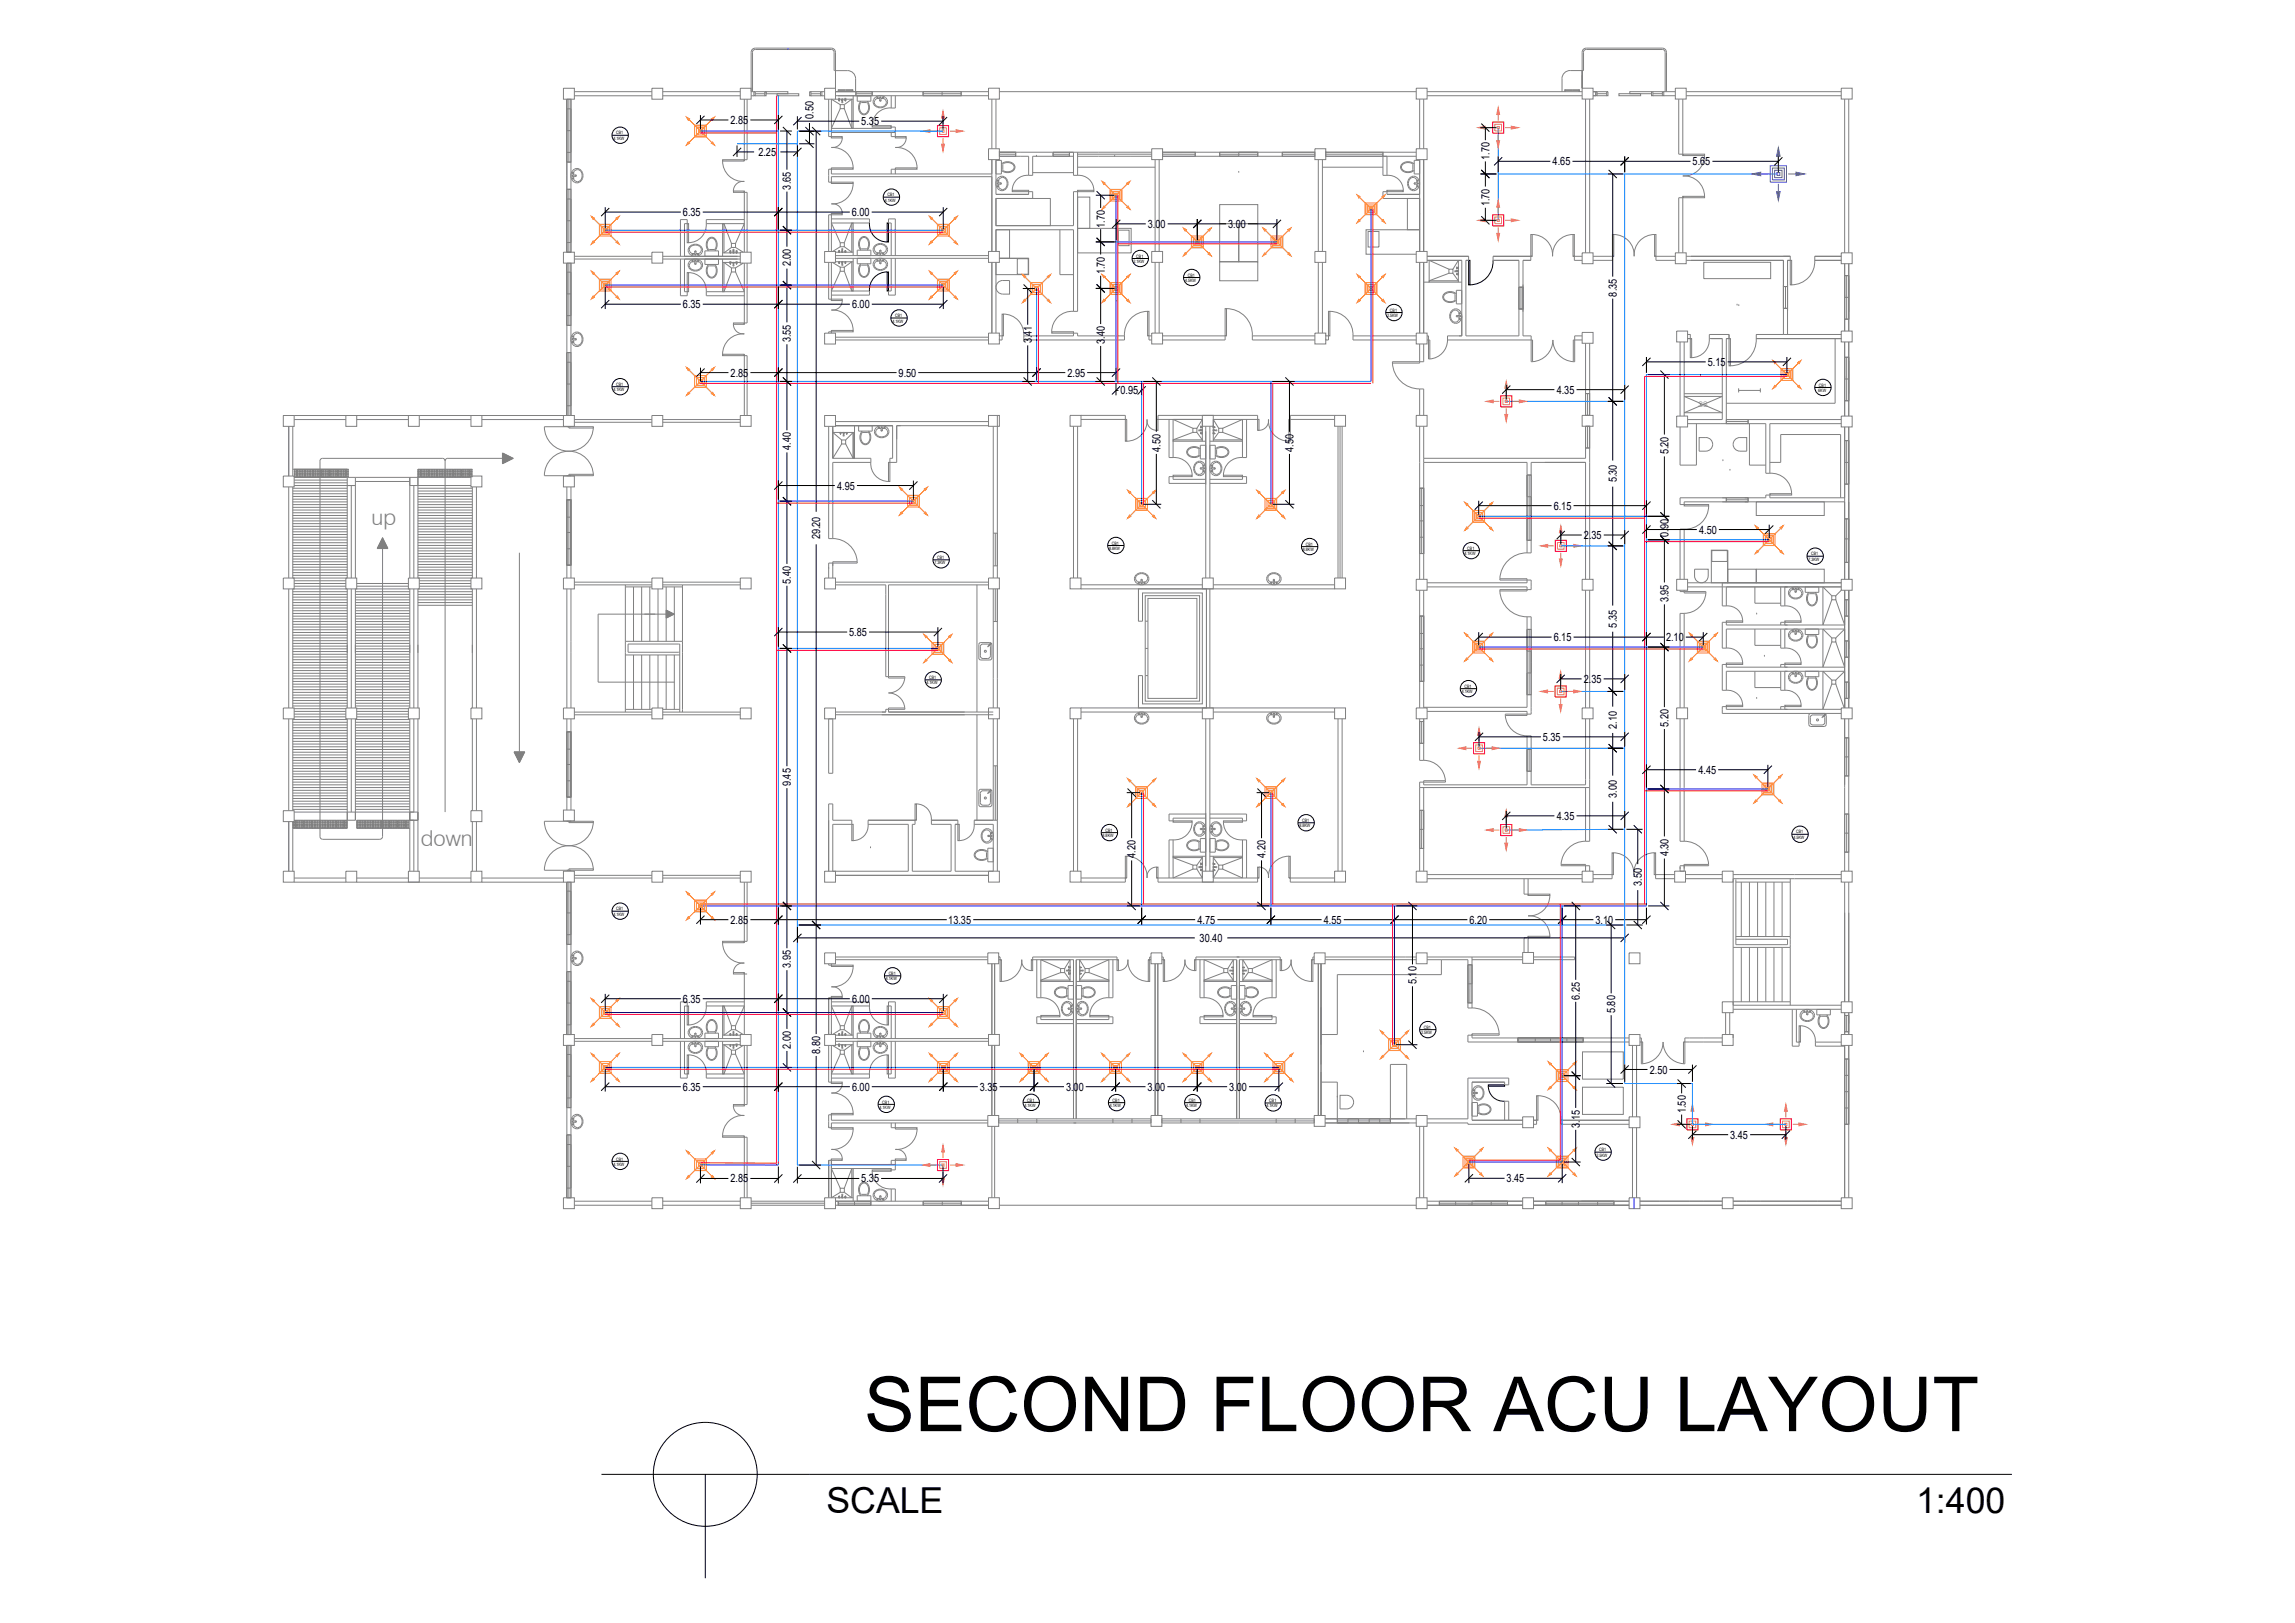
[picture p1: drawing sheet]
<svg xmlns="http://www.w3.org/2000/svg" width="420mm" height="297mm" viewBox="0 0 420 297" stroke-linecap="round" stroke-linejoin="round" font-family="sans-serif">
<defs><g id="words">
<text font-size="13.9" x="158.2" y="261.9">SECOND FLOOR ACU LAYOUT</text>
<g font-size="6.5">
<text x="151.3" y="276.9">SCALE</text>
<text x="350.8" y="276.9">1:400</text>
</g>
<g font-size="4" fill="#808080">
<text x="68" y="96.2">up</text>
<text x="77.1" y="154.9">down</text>
</g>
<g font-size="2.1">
<text x="133.7" y="22.7">2.85</text>
<text x="148.9" y="21.7" transform="rotate(-90 148.9 21.7)">0.50</text>
<text x="157.7" y="22.9">5.35</text>
<text x="138.8" y="28.5">2.25</text>
<text x="272.7" y="29.3" transform="rotate(-90 272.7 29.3)">1.70</text>
<text x="144.8" y="34.7" transform="rotate(-90 144.8 34.7)">3.65</text>
<text x="284.3" y="30.3">4.65</text>
<text x="309.9" y="30.3">5.65</text>
<text x="125" y="39.6">6.35</text>
<text x="156" y="39.6">6.00</text>
<text x="202.2" y="41.7" transform="rotate(-90 202.2 41.7)">1.70</text>
<text x="210.1" y="41.7">3.00</text>
<text x="224.9" y="41.7">3.00</text>
<text x="272.7" y="37.8" transform="rotate(-90 272.7 37.8)">1.70</text>
<text x="144.8" y="48.8" transform="rotate(-90 144.8 48.8)">2.00</text>
<text x="202.2" y="50.2" transform="rotate(-90 202.2 50.2)">1.70</text>
<text x="125" y="56.4">6.35</text>
<text x="156" y="56.4">6.00</text>
<text x="296" y="54.3" transform="rotate(-90 296 54.3)">8.35</text>
<text x="144.8" y="62.6" transform="rotate(-90 144.8 62.6)">3.55</text>
<text x="188.9" y="62.8" transform="rotate(-90 188.9 62.8)">3.41</text>
<text x="202.2" y="62.9" transform="rotate(-90 202.2 62.9)">3.40</text>
<text x="133.8" y="68.9">2.85</text>
<text x="164.5" y="68.9">9.50</text>
<text x="195.4" y="68.9">2.95</text>
<text x="312.6" y="67">5.15</text>
<text x="205.1" y="72.2">0.95</text>
<text x="285" y="72">4.35</text>
<text x="144.8" y="82.4" transform="rotate(-90 144.8 82.4)">4.40</text>
<text x="212.4" y="82.6" transform="rotate(-90 212.4 82.6)">4.50</text>
<text x="236.8" y="82.6" transform="rotate(-90 236.8 82.6)">4.50</text>
<text x="305.5" y="83.1" transform="rotate(-90 305.5 83.1)">5.20</text>
<text x="153.3" y="89.6">4.95</text>
<text x="296" y="88.3" transform="rotate(-90 296 88.3)">5.30</text>
<text x="284.4" y="93.3">6.15</text>
<text x="150.2" y="98.7" transform="rotate(-90 150.2 98.7)">29.20</text>
<text x="290" y="98.7">2.35</text>
<text x="305.5" y="98.3" transform="rotate(-90 305.5 98.3)">0.90</text>
<text x="311.1" y="97.7">4.50</text>
<text x="144.8" y="106.8" transform="rotate(-90 144.8 106.8)">5.40</text>
<text x="305.4" y="110.2" transform="rotate(-90 305.4 110.2)">3.95</text>
<text x="155.5" y="116.4">5.85</text>
<text x="284.4" y="117.3">6.15</text>
<text x="296" y="114.9" transform="rotate(-90 296 114.9)">5.35</text>
<text x="305" y="117.3">2.10</text>
<text x="290" y="125">2.35</text>
<text x="282.5" y="135.6">5.35</text>
<text x="296" y="133.4" transform="rotate(-90 296 133.4)">2.10</text>
<text x="305.5" y="133" transform="rotate(-90 305.5 133)">5.20</text>
<text x="144.8" y="143.9" transform="rotate(-90 144.8 143.9)">9.45</text>
<text x="310.9" y="141.6">4.45</text>
<text x="296" y="146" transform="rotate(-90 296 146)">3.00</text>
<text x="285" y="150.1">4.35</text>
<text x="207.9" y="157" transform="rotate(-90 207.9 157)">4.20</text>
<text x="231.7" y="157" transform="rotate(-90 231.7 157)">4.20</text>
<text x="305.4" y="156.7" transform="rotate(-90 305.4 156.7)">4.30</text>
<text x="300.6" y="162.2" transform="rotate(-90 300.6 162.2)">3.50</text>
<text x="133.7" y="169.1">2.85</text>
<text x="173.6" y="169.1">13.35</text>
<text x="219.2" y="169.1">4.75</text>
<text x="219.6" y="172.4">30.40</text>
<text x="242.4" y="169.1">4.55</text>
<text x="269" y="169.1">6.20</text>
<text x="292.1" y="169.1">3.10</text>
<text x="144.8" y="177.2" transform="rotate(-90 144.8 177.2)">3.95</text>
<text x="125" y="183.5">6.35</text>
<text x="156" y="183.5">6.00</text>
<text x="259.3" y="180.1" transform="rotate(-90 259.3 180.1)">5.10</text>
<text x="289.2" y="183" transform="rotate(-90 289.2 183)">6.25</text>
<text x="295.7" y="185.4" transform="rotate(-90 295.7 185.4)">5.80</text>
<text x="144.8" y="191.9" transform="rotate(-90 144.8 191.9)">2.00</text>
<text x="150.2" y="192.9" transform="rotate(-90 150.2 192.9)">8.80</text>
<text x="302" y="196.5">2.50</text>
<text x="125" y="199.6">6.35</text>
<text x="156" y="199.6">6.00</text>
<text x="179.4" y="199.6">3.35</text>
<text x="195.2" y="199.6">3.00</text>
<text x="210.1" y="199.6">3.00</text>
<text x="225" y="199.6">3.00</text>
<text x="308.6" y="203.7" transform="rotate(-90 308.6 203.7)">1.50</text>
<text x="289.2" y="206.4" transform="rotate(-90 289.2 206.4)">3.15</text>
<text x="316.8" y="208.4">3.45</text>
<text x="133.7" y="216.4">2.85</text>
<text x="157.7" y="216.4">5.35</text>
<text x="275.8" y="216.4">3.45</text>
</g>
<text font-size="1.4" fill="#808080" x="311" y="74.5">SS</text>
<g font-size=".8">
<text x="112.3" y="25.6">4.1KW</text>
<text x="112.8" y="24.6">CB1</text>
<text x="162.5" y="35.9">CB1</text>
<text x="162" y="36.9">4.1KW</text>
<text x="208" y="47.2">CB1</text>
<text x="207.5" y="48.1">2.1KW</text>
<text x="217" y="51.6">4.5KW</text>
<text x="217.5" y="50.6">CB1</text>
<text x="163.4" y="59">4.1KW</text>
<text x="163.9" y="58">CB1</text>
<text x="254" y="58">2.5KW</text>
<text x="254.5" y="57">CB1</text>
<text x="112.3" y="71.6">4.1KW</text>
<text x="112.8" y="70.6">CB1</text>
<text x="332.9" y="71.7">6KW</text>
<text x="333" y="70.8">CB1</text>
<text x="203" y="100.7">8.8KW</text>
<text x="203.6" y="99.7">CB1</text>
<text x="238.5" y="100.9">8.8KW</text>
<text x="239" y="99.9">CB1</text>
<text x="268.1" y="101.6">4.1KW</text>
<text x="268.6" y="100.6">CB1</text>
<text x="331.6" y="101.6">CB1</text>
<text x="171.1" y="103.3">7.3KW</text>
<text x="171.6" y="102.3">CB1</text>
<text x="331.1" y="102.6">7.3KW</text>
<text x="169.6" y="125.3">4.1KW</text>
<text x="170.1" y="124.3">CB1</text>
<text x="268.1" y="125.9">CB1</text>
<text x="267.6" y="126.9">4.1KW</text>
<text x="201.9" y="153.2">8.8KW</text>
<text x="202.4" y="152.2">CB1</text>
<text x="237.9" y="151.4">8.8KW</text>
<text x="238.4" y="150.4">CB1</text>
<text x="328.3" y="153.5">4.5KW</text>
<text x="328.8" y="152.5">CB1</text>
<text x="112.3" y="167.6">4.1KW</text>
<text x="112.8" y="166.6">CB1</text>
<text x="162.2" y="179.4">4.1KW</text>
<text x="162.7" y="178.4">CB1</text>
<text x="260.2" y="189.3">2.5KW</text>
<text x="260.7" y="188.3">CB1</text>
<text x="161" y="202.9">4.1KW</text>
<text x="161.5" y="202">CB1</text>
<text x="187.6" y="202.6">4.1KW</text>
<text x="188.1" y="201.6">CB1</text>
<text x="203.2" y="202.6">4.1KW</text>
<text x="203.7" y="201.6">CB1</text>
<text x="217.1" y="202.6">4.1KW</text>
<text x="217.6" y="201.6">CB1</text>
<text x="231.9" y="202.7">4.1KW</text>
<text x="232.4" y="201.7">CB1</text>
<text x="112.3" y="213.4">4.1KW</text>
<text x="112.8" y="212.4">CB1</text>
<text x="292.3" y="211.7">2.5KW</text>
<text x="292.8" y="210.7">CB1</text>
</g>
</g></defs>
<!-- layer: 0 -->
<g fill="none" stroke="#808080" stroke-width=".18">
<path d="M103.2 16.2h2v2h-2zM103.8 18.2h.7v11.5h-.7zM103.8 18.2v28h.7v-28M103.8 19.9h.7M104.1 18.2v11.5M105.2 16.8h14.1M105.2 17.5h14.1M119.3 16.2h2v2h-2zM121.3 16.8h14.2M121.3 17.5h14.2M135.5 16.2h2v2h-2zM136.3 18.2v11.3"/>
<path d="M136.8 18.2v11h-.5M137.5 17.5h.5M138 16.8h.3v.7h-.3zM138.3 16.8h1.7M138.3 17.5h1.7M138.3 17.2h1.7M140 16.8h.3v.7h-.3zM140.3 16.8h3.9v.4h-3.9zM142.2 17.2h4v.3h-4zM148.2 16.8h.3v.7h-.3zM148.5 16.8h1.7M148.5 17.5h1.7"/>
<path d="M148.5 17.2h1.7M150.2 16.8h.3v.7h-.3zM150.5 16.8h.5M150.5 17.5h.5M151 16.2h2v2h-2zM151.7 18.2v6.8h.5M152.2 9.1l.4 .2 .1 .3v3.3h2.4a1.48 1.48 0 0 1 1.5 1.5v2.4M152.2 8.8a.75 .75 0 0 1 .7 .8l.1 6.6v-3.3M152.2 8.8h-13.9a.75 .75 0 0 0-.8 .8v7.2h.5M152.2 9.1h-14.2l-.2 .5v7.2M153 16.8h28M153 17.5h28"/>
<path d="M153 18.2h3.2M153.5 16.8v-.4h.1v.4M153.6 18.2h.1M153.6 16.5h2.4M153.6 16.4h2.4M153.6 18.4h.1M153.6 18.3h.1M153.6 18.4h-.1M153.6 18.3v.1M153.6 18.2v.1M153.7 18.4h-.1M153.7 18.3v.1"/>
<path d="M153.7 18.3h.1M153.7 18.4h.1M153.7 18.2v.1M153.7 18.2h.1M153.7 18.2v.2M153.8 19.1h.8v.8h-.8zM153.8 19.1l-1.6-.9v7M153.8 19.9l-1.6 3.6h11v-.2M154.1 18.2h.2M154.1 18.8h.1M154.1 18.8h.2M154.1 18.4h.1"/>
<path d="M154.1 18.3l.1 .1M154.1 18.3h.1M154.1 18.2h.1M154.1 18.5h.2M154.1 18.2v.4M154.1 18.6h.2M154.1 18.6v.2M154.2 18.3h.1M154.2 18.2h.1M154.3 18.2v.4M154.3 18.6v.2M154.3 18.3h.1"/>
<path d="M154.3 18.4h.1M154.3 18.4h-.1M154.3 18.8h.1M154.3 18.2v.2M154.6 19.9l1.3 3.6M154.7 18.2h.1M154.7 18.4h.2M154.7 18.3h.1M154.7 18.4h.1M154.7 18.2v.1M154.7 18.2v.2M154.7 18.3v.1"/>
<path d="M154.8 18.4h.1M154.8 18.3h.1M154.8 18.3v.1M154.8 18.2l.1 .2M154.8 18.2v.1M154.9 18.2h.1M156 16.8v-.4h.1v.4M156.2 17.5v6h-.3v-5.3l-1.3 .9M156.7 16.8h3v.7h-3zM156.7 17.2h3M156.7 16.8v.7M156.9 17.5v1h2.5v-1"/>
<path d="M157.5 18.9l.2-.1h.9a1.2 1.2 0 0 1 .4 1.2 1.2 1.2 0 0 1-.9 .9 1.35 1.35 0 0 1-.6-2M157.6 18.5a1.5 1.5 0 0 0 .6 2.5 1.5 1.5 0 0 0 .6-2.5M159.7 16.8v.7M160.1 18a1.34 1.34 0 0 1 1.5-.4 1.34 1.34 0 0 1 .9 1.2 1.33 1.33 0 0 1-1.5 .9 1.33 1.33 0 0 1-1.1-1.3zM160.5 18a.83 .83 0 0 0-.4 1.1 .83 .83 0 0 0 1.1 .5 .84 .84 0 0 0 1-.5 .84 .84 0 0 0-.4-1.1h-.5M160.5 18h.6M161.1 18.3v.2M161.1 18.5l-.1-.6 .2-.2 .1 .2-.1 .6M161.1 18.5h.1M161.3 18.3l-.1 .2h-.1M163.2 17.5v2.3M163.2 19.8a3.2 3.2 0 0 0-3.5 3.2"/>
<path d="M163.9 17.5v2.3h-.7M169 16.8h7v.7h-7zM169 17.2h7M169 16.8v.7M172.5 16.8v.7M176 16.8v.7M181 16.1h2v2h-2zM181.6 18.1v9.1M182.3 18.1v9.1M183 16.8h76.3M259.3 16.1h2v2h-2zM259.9 18.1v9.1"/>
<path d="M260.6 18.1v9.1M261.3 16.8h28.4M261.3 17.5h28.4M286.5 16.8v-.4h.1v.4M286.6 16.5h2.5M286.6 16.4h2.5M289.1 16.8v-.4h.1v.4M289.7 16.1h2v2h-2zM289.7 13.8v2.3M290.3 18.1v28.2M291 18.1v28.2M291.7 16.8h.4v.7h-.4"/>
<path d="M292.1 16.8h.3v.7h-.3zM292.4 16.8h1.7M292.4 17.5h1.7M292.4 17.1h1.7M294.1 16.8h.3v.7h-.3zM296.4 17.1h4v.4h-4zM298.4 16.8h4v.3h-4zM302.4 16.8h.2v.7h-.2zM302.6 16.8h1.7M302.6 17.5h1.7M302.6 17.1h1.7M304.3 8.8a.75 .75 0 0 1 .8 .8v7.2"/>
<path d="M304.3 9.1l.5 .2v.3M304.3 16.8h.3v.7h-.3zM304.3 8.8h-13.9a.75 .75 0 0 0-.7 .8v6.6v-3.3M304.3 9.1h-13.9l-.4 .2-.1 .3v3.3h-2.4a1.5 1.5 0 0 0-1.5 1.5v2.4M304.6 16.8h2.1M304.6 17.5h2.1M304.8 9.6v7.2M306.7 16.1h2v2h-2zM307.3 18.1v10.1h.8M308.1 18.1v10.4M308.7 16.8h28.4M308.7 17.5h28.4"/>
<path d="M337.1 16.1h2v2h-2zM337.7 18.1v28.2M338.5 18.1v28.2M103.8 34.6h.7v11.6h-.7zM103.8 27.9h.7M103.8 29.7h.7M103.8 34.6h.7M103.8 23.9h.7M103.8 36.4h.7M104.1 34.6v11.6M104.6 31.6v1.1M104.6 31.6a1.11 1.11 0 0 1 1.4-.7 1.11 1.11 0 0 1 .7 1.4 1.07 1.07 0 0 1-.9 1.1 1.07 1.07 0 0 1-1.2-.7"/>
<path d="M104.9 32l-.2 .2 .1 .1 .7-.1M104.9 32l.6 .1M105 32v-.5a.84 .84 0 0 1 1.1-.4 .84 .84 0 0 1 .5 1.1 .84 .84 0 0 1-.5 1 .84 .84 0 0 1-1.1-.4v-.5M105.3 32.1h.2M105.5 32.2h-.2M105.5 32.1v.1M132.3 29.5a3.7 3.7 0 0 0 4 3.7 1.77 1.77 0 0 0-2 1.8M132.3 29.2h4v.3h-4zM134.3 35h2v.2h-2zM136.3 35.2h.5v11M136.3 35v11.2M152.2 33.3h4v.3h-4z"/>
<path d="M152.2 39.1h2v.2h-2zM152.2 30.7h4v.3h-4zM152.2 25h2v.2h-2zM152.2 30.7v1.1h29.4M152.2 39.1v6.9M152.2 31h-.5v2.3h.5M152.2 39.3h-.5v6.7M152.2 24.2h11.7M154.2 25.2a1.76 1.76 0 0 1-2 1.8 3.7 3.7 0 0 1 4 3.7M156.2 33.6a3.7 3.7 0 0 1-4 3.7 1.76 1.76 0 0 1 2 1.8M159.7 23h3.5v.3h-3.5zM163.2 24.2v.8h.7"/>
<path d="M163.2 31.8v-.8h.7v.8M163.2 23.3h.7v1.7M163.9 30.7h4v.3h-4zM163.9 25h2v.2h-2zM165.9 25.2a1.76 1.76 0 0 1-2 1.8 3.7 3.7 0 0 1 4 3.7M181 27.2h2v2h-2zM181.6 32.3h-29.4v1.3M181.6 29.2v16.8M182.3 36.3h10v5h-10zM182.3 29.2v6.4h6v-.5M182.3 29.4h1v2.4h-1M182.8 32.5a1.18 1.18 0 0 1 1.4 .2 1.18 1.18 0 0 1 .2 1.4 1.11 1.11 0 0 1-1.4 .7 1.11 1.11 0 0 1-.7-1.4z"/>
<path d="M182.9 32.8a.72 .72 0 0 1 1.2 0M182.9 32.8l-.1 .7M183 27.9h.1M183 27.9h2.9v.7h-2.9zM183 28.6h5.3v3.5h.8v-3.5h7.4M183 27.9h27.8M183 28.2h2.9M183.1 33.5h.2M183.3 33.7h-.2M183.3 33.5v.1M183.3 33.5v.2M183.3 33.5l-.6-.1-.2 .2 .2 .1h.6"/>
<path d="M183.3 30a1.5 1.5 0 0 1 2.5 .6 1.5 1.5 0 0 1-2.5 .6M183.6 30a1.25 1.25 0 0 1 2.1 .7 1.27 1.27 0 0 1-2.1 .3zM184.1 32.8a1.14 1.14 0 0 1-.7 1.9l-.6-.5v-.5M185.3 34.8h3v.3h-3zM185.9 27.9v.7M188.3 32.1a2.75 2.75 0 0 0-3 2.7M188.3 35.1h.8v1.2h-6.8v5h14.2v-6.2h.8M189.1 31.6h7.4M189.7 28.6h.1M192.8 27.9h3v.7h-3zM192.8 28.2h3M192.8 27.9v.7"/>
<path d="M195.8 27.9v.7M196.5 27.9v4.2h.8M197.3 32.1a2.75 2.75 0 0 1 3 2.7M197.3 34.8h3v.3h-3zM197.3 36.1h2.2v5.7h-2.2zM197.3 28.6h13.5M197.3 30.6h14.2M197.3 28.2h13.5M197.3 27.9v4.2M197.3 35.1v21.9h-.8M204.1 28.6h.1M210.8 27.2h2v2h-2z"/>
<path d="M211.5 29.2v16.8M212.2 29.2v16.8M212.8 27.9h.1M212.8 27.9h6v.7h-6zM212.8 28.6h27.9M212.8 27.9h27.9M212.8 28.2h6M218.8 27.9v.7M223.3 37.4h7v3.5h-7zM223.3 27.9h7v.7h-7zM223.3 28.2h7M223.3 27.9v.7"/>
<path d="M226.8 31.5h.1M226.8 27.9v.7M230.3 27.9v.7M234.8 27.9h5.9v.7h-5.9zM234.8 28.2h5.9M234.8 27.9v.7M240.7 27.2h2v2h-2zM241.3 29.2v16.8M242.1 30.6h11.1M242.1 29.2v16.8M242.7 27.9h.1M242.7 27.9h10.5v.7h-10.5z"/>
<path d="M242.7 28.6h16.6M242.7 27.9h16.6M242.7 28.2h10.5M253.2 27.9v4.2h.7M253.9 32.1a2.75 2.75 0 0 1 3 2.7M253.9 34.8h3v.3h-3zM253.9 34.8v.8h6M253.9 35.1h-.7v1.2h6.7M253.9 28.6v3.5M257.7 36.3h2.2v5.8h-2.2zM258.1 32.8a.72 .72 0 0 1 1.2 0M258.1 32.8a1.14 1.14 0 0 0 .8 1.9l.5-.5v-.5"/>
<path d="M258.1 32.5a1.18 1.18 0 0 1 1.5 .2 1.18 1.18 0 0 1 .2 1.4 1.11 1.11 0 0 1-1.4 .7 1.11 1.11 0 0 1-.7-1.4zM258.5 29.9l.2 .2v.9l-.2 .3M258.5 29.9a1.18 1.18 0 0 0-1.2-.1 1.18 1.18 0 0 0-.7 1 1.43 1.43 0 0 0 1.9 .5M258.9 30a1.5 1.5 0 0 0-2.5 .6 1.5 1.5 0 0 0 2.5 .6M258.9 33.5v.1M258.9 33.5v.2M258.9 33.5l.6-.1 .2 .2-.2 .1h-.6M258.9 33.7h.2M259.1 33.5h-.2M259.3 27.2h2v2h-2zM259.3 32.8l.1 .7M259.9 29.2v16.8v-3.9h-9.8v4.4h9.2"/>
<path d="M259.9 39.2h.1M259.9 29.4h-1v2.4h1M260.6 29.2v16.8M308.1 32.2a3.7 3.7 0 0 1 4 3.7M308.1 28.2h4v.3h-4zM308.1 35.9h4v.3h-4zM308.1 36.2h-.8v10.1M308.1 35.9v10.4M312.1 28.5a3.7 3.7 0 0 1-4 3.7M103.2 46.2h2v2h-2zM103.8 48.2h.7v11.3h-.7zM103.8 48.2v27.8h.7v-27.8"/>
<path d="M103.8 44.4h.7M103.8 40.4h.7M103.8 59.5h.7M103.8 49.8h.7M103.8 57.8h.7M103.8 53.8h.7M104.1 48.2v11.3M105.2 46.9h14.1M105.2 47.4h14.1M119.3 46.2h2v2h-2zM121.3 46.9h14.2M121.3 47.4h14.2"/>
<path d="M124.6 47.4v6.7h1.2v-.7M125.3 47.4v6h.5M125.8 40.9h.3v3.5h-.3zM125.8 49.9h.3v3.5h-.3zM125.8 40.9h-.5v6M125.8 40.9v-.7h-1.2v6.7M126.1 49.9a3.2 3.2 0 0 1 3.2 3.5M126.5 46.3l.7 .1M126.8 44.8a1.11 1.11 0 0 0-.7 1.4 1.11 1.11 0 0 0 1.4 .7 1.07 1.07 0 0 0 1.1-.9 1.07 1.07 0 0 0-.8-1.2M126.8 47.5a1.11 1.11 0 0 0-.7 1.4 1.11 1.11 0 0 0 1.4 .7 1.07 1.07 0 0 0 1.1-.9 1.07 1.07 0 0 0-.8-1.2M126.8 47.5h1M126.9 44.9a.77 .77 0 0 0-.7 .6 .77 .77 0 0 0 .3 .8"/>
<path d="M126.9 44.9h.8M127.2 47.9h-.5a.83 .83 0 0 0-.4 1.1 .83 .83 0 0 0 1 .4l.8-.2M127.2 48.2v.2M127.2 45.9v.2M127.2 45.9h.2l.1 .6-.2 .2-.1-.2zM127.2 48.4h.2M127.2 48.4v-.6l.1-.2 .2 .2-.1 .6M127.3 45.9h.1M127.3 48.4h.1M127.4 45.9v.2M127.4 48.2v.2M127.4 47.9l.7 .1"/>
<path d="M127.7 44.9l.4 .2M127.8 44.8h-1M128.1 46.3l-.7 .1M128.1 45.1a.74 .74 0 0 1 0 1.2M128.1 48a.74 .74 0 0 1 0 1.2M129 46.9v-1h2.5v1M129 47.4v1h2.5v-1M129.3 40.9a3.2 3.2 0 0 1-3.2 3.5M129.3 40.9h7l-1.6 3.6M129.3 53.4v.7h7M129.7 45.9a1.5 1.5 0 0 1 .6-2.5 1.5 1.5 0 0 1 .6 2.5M129.7 48.4a1.5 1.5 0 0 0 .6 2.5 1.5 1.5 0 0 0 .6-2.5"/>
<path d="M130.7 48.6a1.2 1.2 0 0 1 .4 1.3 1.2 1.2 0 0 1-.9 .8 1.29 1.29 0 0 1-.4-2.1l.9 .1M130.7 45.7h-.9a1.21 1.21 0 0 1 .6-2.1 1.26 1.26 0 0 1 .3 2.1M132.3 47.4v6h.2v-5.4l1.4 1M132.3 46.3h3.2M132.3 48h3.2M132.5 40.9l1.4 3.6M133.6 46v.1M133.6 48.2h.1M133.6 48h.1M133.6 46.3h.1M133.6 48.3h.2M133.6 46l.1 .3"/>
<path d="M133.6 48.3h.1M133.6 48v.1M133.6 46h.2M133.6 46.1h.1M133.6 48.1h.2M133.6 46.2h.2M133.6 46.2h.1M133.7 46h.1M133.7 48.1v.2M133.7 48.2h.1M133.7 48.3h.1M133.7 46.1h.1"/>
<path d="M133.7 48.2v.1M133.7 46v.1M133.8 48.1v.2M133.8 46.1h.1M133.8 48.2h.1M133.8 46h.1M133.8 48.1h-.2M133.8 48.3h.1M133.8 46v.1M133.8 48h.1M133.8 46.3h.1M133.8 46v.3"/>
<path d="M133.8 48v.1M133.9 45.3l-1.4 1v-5.4h-.2v6M133.9 44.5h.8v.8h-.8zM133.9 49h.8v.8h-.8zM133.9 49.8l-1.4 3.6M134.1 48l.1 .1M134.2 45.6v.3M134.2 48.7h.1M134.2 45.6h.1M134.2 48.7h.2M134.2 45.6h.2M134.2 46v.1"/>
<path d="M134.2 48.3h.1M134.2 46l-.1 .3M134.2 48.1v.2M134.2 46.2l.2 .1M134.2 48.1h.2M134.2 46h.1M134.2 46.1h.1M134.2 48.2h.1M134.2 45.9h.1M134.2 48.1h.1M134.2 48.5h.1M134.2 48.5v.2"/>
<path d="M134.2 46.2h.1M134.2 48.1v.3M134.2 45.9v.3M134.3 59.3a1.77 1.77 0 0 0 2 1.8 3.7 3.7 0 0 0-4 3.7M134.3 59.1h2v.3h-2zM134.3 48.3h.1M134.3 48.2h.1M134.3 48.1h.1M134.3 46.1h.1M134.3 46h.1M134.3 46.2h.1M134.3 48.4l-.1 .1"/>
<path d="M134.3 45.9v.3M134.3 48.1v.4M134.3 48.5l.1 .2M134.4 46.1h.1M134.4 48.2h.1M134.4 46l-.1 .1M134.4 46v.1M134.4 48.1h-.2M134.4 48.2v.1M134.4 48.3h-.1M134.4 45.6h.1M134.4 48.7h.1"/>
<path d="M134.4 45.6l-.1 .3M134.4 48v.1M134.7 45.3l1.4 .9M134.7 49.8l1.6 3.6h-7M134.8 46v.3M134.8 48.2h.1M134.8 46.1h.1M134.8 48h.1M134.8 46.3h.1M134.8 48.3h.1M134.8 46v.1M134.8 48.2v.1"/>
<path d="M134.8 48v.1M134.8 46h.1M134.8 46.2h.1M134.8 48.1v.2M134.9 48.2h-.1M134.9 46v.1M134.9 48.3h-.1M134.9 46.1h-.1M134.9 48.2h.1M134.9 48.3h.1M134.9 46.1h.1M134.9 48.2v.1"/>
<path d="M134.9 46.2v.1M134.9 48.1h.1M134.9 46h.1M134.9 48.1h-.1h.1v.2M134.9 48h.1M134.9 46.3h.1M134.9 46v.2h-.1M134.9 48l-.1 .1M135.5 46.2h2v2h-2zM136.1 48.2l-1.4 .8M136.3 48.2v11.2M136.3 40.2h-7v.7"/>
<path d="M136.8 48.2v10.9h-.5M151 46h2v2h-2zM151.7 48v6.8h.5M152.2 54.8h2v.2h-2zM152.2 48v7M152.2 40.1h7v.7h-7l1.6 3.6M152.4 48l1.4 .9M153 47.3h28M153 47.9h3.2M153 46.8h28M153 46.2h3.2M153.5 45.9h.1"/>
<path d="M153.6 46.2h.1M153.6 48.2h.1M153.6 47.9h.1M153.6 46h.1M153.6 48.1h.1M153.6 48.1l-.1 .1M153.6 48h.1M153.6 48v.2M153.6 46.1h.1M153.6 47.9v.1M153.6 45.9v.1M153.6 48.1v.1"/>
<path d="M153.6 45.9h.1M153.7 46h-.1M153.7 48.1l-.1 .1M153.7 48.1h.1M153.7 45.9v.1M153.7 46h.1M153.7 47.9v.3M153.7 45.9h.1M153.7 45.9v.3M153.7 48.2h.1M153.7 48h.1M153.7 46v-.1h-.1v.2"/>
<path d="M153.7 48.1v.1M153.7 46.1h.1M153.7 46.2h.1M153.7 47.9h.1M153.8 48.9h.8v.7h-.8zM153.8 44.4h.8v.8h-.8zM153.8 49.6l-1.6 3.7h7v.7h-7M153.8 45.2l-1.4 .8M154.1 47.9l.2 .1M154.1 48.5v.1M154.1 48.6h.2M154.1 45.9h.1"/>
<path d="M154.1 46h.1M154.1 48.1v.1M154.1 48.2h.1M154.1 48h.1M154.1 48.1h.1M154.1 46.1h.1M154.1 45.7v-.2h.2v.2M154.1 48.3h.2M154.1 45.8h.2M154.1 45.7l.1 .4M154.1 48v.3M154.1 45.7h.2"/>
<path d="M154.1 48.3v.2M154.2 45.9l-.1 .1M154.2 55a1.75 1.75 0 0 1-2 1.7 3.7 3.7 0 0 1 4 3.8M154.2 48h.1M154.2 48.1h.1M154.2 45.9l.1 .3M154.2 46h.1M154.3 46h.1M154.3 45.7l-.1 .4M154.3 48v.3M154.3 48.3v.2M154.3 48.1h.1"/>
<path d="M154.3 48h.1M154.3 48.1v.1M154.3 46l-.1 .1M154.3 48.2h-.1M154.3 48.2h.1M154.3 45.9h.1M154.3 46.1l-.2 .1M154.3 48.5v.1M154.3 47.9v.3M154.6 45.2l1.3 1v-5.4h.3v6M154.6 49.6l1.3 3.7M154.7 45.9h.1"/>
<path d="M154.7 46.2h.1M154.7 48.2h.2M154.7 46h.1M154.7 48.2h.1M154.7 48.1h.1M154.7 48.1v.1M154.7 48h.1M154.7 46.1h.1M154.7 48.2v-.3h.2l-.1 .3M154.7 46.1v-.2h.1v.2M154.7 45.9v.1M154.7 48.1l.1 .1"/>
<path d="M154.8 48.2h.1M154.8 45.9h-.1M154.8 48h.1M154.8 46h.1M154.8 45.9h.1M154.8 48.1h.1M154.8 48.1v.1M154.8 45.9v.1M154.8 46.1h.1M154.9 46.2h.1M154.9 46h-.1M154.9 48.2h-.1"/>
<path d="M155.9 40.8l-1.3 3.6M156.2 47.3v6h-.3v-5.4l-1.3 1M156.9 46.8v-1h2.5v1M156.9 47.3v1h2.5v-1M157.5 45.4l.2 .1h.9a1.2 1.2 0 0 0 .4-1.2 1.2 1.2 0 0 0-.9-.8 1.35 1.35 0 0 0-.6 1.9M157.5 48.7a1.18 1.18 0 0 0-.1 1.2 1.18 1.18 0 0 0 1 .7 1.31 1.31 0 0 0 .2-2.1h-.9l-.2 .2M157.6 48.3a1.5 1.5 0 0 0 .6 2.5 1.5 1.5 0 0 0 .6-2.5M157.6 45.8a1.5 1.5 0 0 1 .6-2.5 1.5 1.5 0 0 1 .6 2.5M160.1 47.7a1.34 1.34 0 0 1 1.5-.4 1.34 1.34 0 0 1 .9 1.3 1.33 1.33 0 0 1-1.5 .9 1.33 1.33 0 0 1-1.1-1.3zM160.1 45a1.34 1.34 0 0 1 1.5-.4 1.34 1.34 0 0 1 .9 1.3 1.33 1.33 0 0 1-1.5 .9 1.33 1.33 0 0 1-1.1-1.3zM160.1 45.9l.4 .4M160.1 45.9a1.04 1.04 0 0 1 .5-1.1 1.04 1.04 0 0 1 1.2 .1l.4 .4v.6"/>
<path d="M160.5 47.8a.82 .82 0 0 0-.4 1 .82 .82 0 0 0 .9 .5 .87 .87 0 0 0 1.1-.4 .87 .87 0 0 0-.2-1.1h-.6M160.5 47.8h.6M160.5 46.3h.6M161.1 48.1l.1 .2 .1-.2M161.1 45.8v.2M161.1 45.8h.1M161.1 45.8l-.1 .6 .2 .2 .1-.2-.1-.6M161.2 45.8l.1 .2M161.2 48.3l.1-.6-.1-.2-.2 .2 .1 .6h.1M162.2 45.9l-.4 .4h-.5M163.2 46.8v-6h-.5v-.7h1.2v6.7M163.2 47.3v6h-.5v.7h1.2v-6.7"/>
<path d="M181 46h2v2h-2zM181.6 48v13M182.6 51.8l.6-.4 1.6-.1v2.5h-1.2a1.25 1.25 0 0 1-1-2zM183 47.3h5.3v3h-6v-2.3v13M183 47.3h1.8v-5.2h-2.5v3.9v-3.9h14.2v14.9M183 47.3h5.3M183.5 57.5h.2v4h-.2zM183.7 57.5a3.7 3.7 0 0 1 3.7 4M186.2 47.4h2v2.8h-2zM189.7 52.6h.1M194 42.1v8.2h2.5M196.5 57a3.7 3.7 0 0 0-4 3.7"/>
<path d="M197.3 41.8h9.8v4.5h-9.8zM204.4 55.2h.1M204.7 42.1h2v2.9h-2zM210.1 57a4.2 4.2 0 0 0-4.2 4.5M210.1 57h.3v4.5h-.3zM210.8 46h2v2h-2zM211.5 48v13M212.2 48v13M223.3 40.9h3.5v7h-3.5zM223.3 47.9h7v3.5h-7zM224.3 56.5h.2v5h-.2zM224.5 56.5a4.7 4.7 0 0 1 4.8 5"/>
<path d="M226.8 40.9h3.5v7h-3.5zM240.7 46h2v2h-2zM241.3 48v13M242.1 48v13M243.2 57h.3v4.5h-.3zM243.5 57a4.2 4.2 0 0 1 4.2 4.5M250.5 42.4h2v2.8h-2zM259.3 46h2v2h-2zM259.9 48v13M260.6 48v13M261.3 46.9h7.6v.7h-.5v13.9h9.7v-13.9h-4.8v-.7h7.2M261.3 47.6h6.3v13.9h-2.6v.7h15.6v4"/>
<path d="M264.5 53.9a1.36 1.36 0 0 1 1.9 0v.9a1.19 1.19 0 0 1-1.2 .4 1.19 1.19 0 0 1-.9-.9zM265.3 49.3h.7v.7h-.7zM265.3 49.3l-3.7-1.7v4h-1M265.3 50l-3.7 1.4M265.8 56.8a1.2 1.2 0 0 1 1.6 .2 1.2 1.2 0 0 1 .1 1.5 1.13 1.13 0 0 1-1.5 .5 1.13 1.13 0 0 1-.6-1.5zM266 50l1 1.4h-5.4v.2h6M266 49.3l1-1.7v4M266.6 49.6l-.3-.1v.2h.3M266.6 49.6v.1M266.6 49.6h.3M266.6 49.7h.3M266.6 53.8a1.5 1.5 0 0 0-2.5 .6 1.5 1.5 0 0 0 2.5 .5"/>
<path d="M266.6 57.8v.1M266.6 57.8l.6-.1 .2 .2-.2 .1-.6-.1M266.6 57.9h.2M266.7 50.3h.1M266.7 50.1h.1M266.7 49h.1M266.7 49.1h.1M266.7 49.6h.1M266.7 49.7h.1M266.7 56.8a1.04 1.04 0 0 0-1 .5 1.04 1.04 0 0 0 0 1.2l.4 .4h.6M266.7 50.1h.2M266.7 49v.2"/>
<path d="M266.7 50.1v.2M266.7 49h.2M266.7 56.8l.4 .4v.5M266.7 50.2h.1M266.7 49h.3M266.7 49.5l.1 .1M266.8 50.2h.1M266.8 49h.1M266.8 50.3h-.1M266.8 49.1l-.1 .1M266.8 49.7h-.1M266.8 49l-.1 .1"/>
<path d="M266.8 49.1h.1M266.8 49.7h.1M266.8 50.1l-.1 .1M266.8 57.8h-.2M266.8 50.3h.1M266.8 49.6h.1M266.8 49v.1M266.8 50.1v.1M266.8 50.2v.1M266.8 50.1h.1M266.9 50.3h-.1M266.9 49.2h-.1"/>
<path d="M266.9 49.7h-.1M266.9 50.3h-.2M266.9 50.1l.1 .1M266.9 49v.2M266.9 49.6h.1M266.9 49.7h.1M266.9 50.1v.2M266.9 49h.1M266.9 49.2h-.2M266.9 49.1v.1M266.9 49.1h.1M266.9 49.7h-.2"/>
<path d="M266.9 49.6l.1 .1M267 50.3h-.1M267 50.3h.1M267 49v.2M267 50.1v.2M267 49.6v.1M267 49.6h-.3M267 49.7v.1M267 50.1h.1M267 49h.1M267 49.2h.1M267 49.5v.1"/>
<path d="M267.1 58v.5l-.4 .4M267.6 53.1h-1v2.5h1M278.1 52.6h.7v4h-.7zM278.1 52.6h.7M278.1 56.6h.7M278.5 52.6v4M280.3 42.9h.2v4h-.2zM280.3 46.9v.7h-1.5v13.9h1.5v4.7h.3M280.5 42.9a3.7 3.7 0 0 1 3.7 4 3.7 3.7 0 0 1 3.8-4M288 42.9h.2v4h-.2zM288 46.9h1.7M288.2 46.9v.7h1.5"/>
<path d="M289.7 46.3h2v2h-2zM291.7 46.9h3.7M295.2 42.9h.2v4h-.2zM295.2 46.9v.7h-3.5M295.4 42.9a3.7 3.7 0 0 1 3.8 4 3.7 3.7 0 0 1 3.7-4M302.9 42.9h.3v4h-.3zM302.9 46.9h3.8M303.2 46.9v.7h3.5M306.7 46.3h2v2h-2zM308.7 46.9h19.1v.7M308.7 47.6h17.8v13.6M311.9 48h12.3v3h-12.3z"/>
<path d="M318 55.8h.1M318.3 55.9h.1M326.5 52.4h.8v4h-.8zM326.5 52.4h.8M326.5 56.4h.8M326.9 52.4v4M327.8 47.6h.2v4.5h-.2zM327.8 47.6h-.5v13.6M332.2 47.6a4.2 4.2 0 0 1-4.2 4.5M332.2 47.6h4.9M337.1 46.3h2v2h-2zM337.1 46.9h-4.9v.7"/>
<path d="M337.7 54.4h.1M337.7 54.1h.1M337.7 50.4h.8v8h-.8zM337.7 48.3v12.3M337.7 50.4h.8M337.7 58.4h.8M337.7 54.4h.8M338.1 50.4v8M338.5 48.3v12.3M51.9 76h2v2h-2zM52.9 78v9.1M53.6 78v9.1"/>
<path d="M53.9 76h49.3M53.9 76.8h9.4M63.3 76h2v2h-2zM65.3 76.8h9.5M74.8 76h2v2h-2zM76.8 76.8h9.4M86.2 76h2v2h-2zM88.2 76.8h15M99.7 78.1a4.5 4.5 0 0 0 4.4 4.5 4.5 4.5 0 0 0 4.5-4.5M99.7 78.1h8.9v.2h-4.5v-.2M103.2 76h2v2h-2zM103.8 64.5h.7v11.5h-.7z"/>
<path d="M103.8 78v.1M103.8 64.5h.7M103.8 66.3h.7M103.8 74.3h.7M103.8 70.3h.7M104.1 64.5v11.5M104.5 78v.1M104.6 61.6v1M104.6 61.6a1.04 1.04 0 0 1 1-.8 1.04 1.04 0 0 1 1 .8M105 62.2v.5M105.1 61.3l-.1 .7M105.1 61.3a.71 .71 0 0 1 1.2 0"/>
<path d="M105.2 77.3h14.1M105.2 76.8h14.1M105.3 62h.2M105.5 62.2h-.2M105.5 62.1h.1M105.5 62v.2M105.5 62l-.6-.1-.2 .2 .2 .1h.6M106.3 61.3a1.14 1.14 0 0 1-.7 1.9l-.6-.5M106.6 61.6a1.16 1.16 0 0 1-.3 1.5 1.16 1.16 0 0 1-1.5-.2l-.2-.3M119.3 76h2v2h-2zM121.3 77.3h14.2M121.3 76.8h14.2"/>
<path d="M132.3 64.8h4v.3h-4zM135.5 76h2v2h-2zM136.3 65.1h.5v10.9M136.3 64.8v11.2M151 61h2v2h-2zM151 76h2v2h-2zM151.7 78v20.6h.8M152.2 60.5h4v.2h-4zM152.2 60.5v.5M152.2 60.7h-.5v.3M152.5 78v5.9M153 62.2h28"/>
<path d="M153 77.2h28M153 61.7h28M153 77.9h10.4v6h-.5v.7M153.8 79.2h.1M153.8 79.1v.1M153.8 79.3h.1M153.8 79.4h.1M153.8 79.4h.2M153.8 79.3v.1M153.8 79.2h.2v.2h-.2M153.8 79.2v.2M153.9 79.3v.1"/>
<path d="M153.9 79.3h.1M153.9 79.4h.1M153.9 79.2h.1M154 79.3h.1M154 79.3h-.2M154 79.4h.1M154 79.2h-.2M154 79.1v.1M154.3 79.1l.1 .1M154.4 79.4h.1M154.4 79.2h.1M154.4 79.2v.2"/>
<path d="M154.4 79.3h.1M154.4 79.6l-.1 .2h.2M154.4 79.6h.1M154.4 79.2v.3M154.5 79.3h.1M154.5 79.2v.3M154.5 79.6v.2M154.5 79.4h.1M154.5 79.2v.2M154.6 79.1l-.1 .1M154.9 79.1v.1M154.9 79.2h.2"/>
<path d="M154.9 79.3h.1M154.9 79.4h.1M154.9 79.4h.2M154.9 79.3h.2M154.9 79.3v.1h.2M155 79.2v.1M155 79.3h.1M155 79.3v.1M155 79.4h.1M155.1 79.2v.2M155.1 79.3h.1M155.1 79.3v.1"/>
<path d="M155.1 79.1v.1M155.1 79.2h.1M156.2 79.1v4.8h.2v-4.8h-3.9l1.6 1.4M156.2 79.1v4.8l-1.4-2.6M156.2 79.1l-1.4 1.4M156.4 77.9v6M157.2 77.9v1h2.5v-1M157.8 78.9a1.5 1.5 0 0 0 .6 2.5 1.5 1.5 0 0 0 .6-2.5M157.9 79.2l1-.1a1.2 1.2 0 0 1 .4 1.3 1.2 1.2 0 0 1-1 .8 1.37 1.37 0 0 1-.4-2zM160.9 78a1.04 1.04 0 0 0-.8 1 1.04 1.04 0 0 0 .8 1M160.9 78a1.44 1.44 0 0 1 1.7 .6M161.3 78.3l.1-.2 .2 .2"/>
<path d="M161.3 78.3v.6h.2h-.1M161.3 78.4h-.5a.84 .84 0 0 0-.4 1.1 .84 .84 0 0 0 1 .5 .84 .84 0 0 0 1-.5 .84 .84 0 0 0-.3-1.1h-.6M161.3 78.7v.2M161.5 78.7v.2M161.6 78.3l-.1 .6M162.6 79.4a1.41 1.41 0 0 1-1.7 .6M162.6 78.6l.1 .4-.1 .4M181 61h2v2h-2zM181 76h2v2h-2zM181 77.9h-16.8v6.7h-1.3M181.8 78v27.8M182.6 76v29.8"/>
<path d="M183 62.2h.1M183 61.5h.1M183 61.5h.5M183.5 61.5v.7h-.5M187.4 61.5v.7h18.5v-.7M192.5 60.7h4v.3h-4zM195.9 76h2v2h-2zM196.5 61v.5h-9.1M196.5 78v27.8M196.5 61h.8v.5h8.6M197.3 78v27.8M197.9 76h8.1v.8"/>
<path d="M197.9 76.8h8.4M206 76.8h.3v4h-.3zM210.4 61.5v.7h.4M210.4 61.5h.4M210.8 61h2v2h-2zM211.7 78.8a1.75 1.75 0 0 1-1.7-2 3.7 3.7 0 0 1-3.7 3.9M211.7 76.8h.3v2h-.3zM211.7 76.8h8.4M212 76.8v-.8h18.2v.8M212.8 62.2h.1M212.8 61.5h.1M212.8 61.5h11.5"/>
<path d="M214 76.8v6.9h.8M218.4 78.4h.7v.7h-.7zM218.4 78.4l-3.6-1.6v6.9M218.4 79.1l-3.6 1.4M219.1 79.1l1 1.4h-5.3v.3h5.9M219.5 78.7v.2M219.5 78.9h.1M219.5 78.7h.2M219.5 78.6v.1M219.7 78.7v.1M219.7 78.7h.3M219.7 78.8l-.2 .1"/>
<path d="M219.8 79.4h.1M219.8 79.3h.1M219.8 78.1h.1M219.8 78.3h.1M219.8 78.7h.1M219.8 78.8h.1M219.8 78.8h.2M219.8 79.2v.1M219.8 79.2h.2M219.8 78.1v.2M219.8 79.2v.2M219.8 78.1h.3"/>
<path d="M219.8 78.2h.1M219.9 79.2v.1M219.9 78.1h.1M219.9 78.7h.1M219.9 78.2h.1M219.9 79.4h.1M219.9 78.3h.1M219.9 78.8h.1M219.9 79.3v.1M219.9 79.3h.1M220 79.4h.1M220 79.3h-.1"/>
<path d="M220 78.1h-.1M220 78.7h-.1M220 78.2h.1M220 78.1v.1M220 78.2v.1M220 78.7h.1M220 78.8h.1M220 79.3h.1M220 79.2v.1M220 78.1h.1M220 78.3h.1M220 79.4h-.2"/>
<path d="M220 79.3v.1M220 78.1v.2M220 78.8h-.3M220 78.7l.1 .2M220.1 78.2l-.3 .1M220.1 76h2v2h-2zM220.1 79.4h.1M220.1 79.2h.1M220.1 78.1h.1M220.1 78.3h.1M220.1 76.8v4M220.1 76.8l-1 1.6"/>
<path d="M220.1 79.2l-.2 .1M220.1 78.6l-.3 .1M220.7 78v27.8M221.5 78v27.8M222.1 79.4h.1M222.1 79.2h.1M222.1 78.1h.1M222.1 78.3h.1M222.1 76.8h8.4M222.1 76.8v4M222.1 79.2l.1 .1M222.1 78.6v.1"/>
<path d="M222.1 76.8l1 1.6M222.1 78.7h.3M222.1 78.7v.1M222.1 78.8v.1M222.2 79.4h.1M222.2 78.1h.2v.2M222.2 78.2l.2 .1M222.2 79.3l-.1 .1M222.2 78.1v.2M222.2 78.3h-.1M222.2 78.8h.3M222.2 78.7h.3"/>
<path d="M222.2 78.7l-.1 .1M222.2 78.3h.1M222.2 79.3v.1M222.2 79.3h.1M222.2 78.8h.1M222.2 79.2v.1M222.2 78.1h.1M222.2 78.7h.1M222.3 79.3h.1M222.3 78.2h.1M222.3 78.8h.1M222.3 79.4h.1"/>
<path d="M222.3 78.3h.1M222.3 78.1h.1M222.3 78.7h.1M222.3 78.1v.1M222.3 78.2v.1M222.3 79.3h-.1M222.4 79.3h.1M222.4 79.3l-.1 .1M222.4 79.2l-.1 .1M222.4 78.1h-.1M222.4 78.7h-.1M222.4 78.7h.1"/>
<path d="M222.4 78.8h.1M222.4 79.2v.2M222.4 79.4h-.2M222.5 78.7v.1M222.5 78.8l.2 .1M222.7 78.6l.1 .1M222.7 78.7h-.2M222.8 78.9h-.1M222.8 78.7v.2M223.1 79.1l-1 1.4h5.4v.3h-6M223.1 78.4h.8v.7h-.8zM223.9 78.4l3.6-1.6v6.9"/>
<path d="M223.9 79.1l3.6 1.4M224.3 61.5v.7h-11.5M228.2 76.8v6.9h-.7M229.3 61.5v.7h11.4M229.3 61.5h11.4M230.2 76.8h.3v2h-.3zM230.5 78.8a1.75 1.75 0 0 0 1.7-2 3.7 3.7 0 0 0 3.8 3.9M236 76.8h.2v4h-.2zM236 76.8h8.3M240.7 61h2v2h-2zM242.7 62.2h.1M242.7 61.5h.1"/>
<path d="M242.7 61.5h.5M243.2 61.5v.7h-.5M244.3 76h2v2h-2zM244.3 76h-8.1v.8M245 78v27.8M245.3 78v27.8M245.7 78v27.8M247.7 61.5v.7h11.6M247.7 61.5h11.6M254.9 66.4a5 5 0 0 0 5 4.8M259.3 61h2v2h-2zM259.3 76h2v2h-2z"/>
<path d="M259.9 63v3.5h-5M259.9 76v-4.8h.7v4.8M259.9 78v28M260.6 63v3.2h-5.7v.3M260.6 78v28M261.3 61.5h.2v4.2h.3v-3.5h-.5M265 62.2a3.5 3.5 0 0 1-3.2 3.5M280.6 66.2a4 4 0 0 0 3.7-4 4 4 0 0 0 3.7 4M289.7 60.8h2v2h-2zM289.7 76h2v2h-2zM289.7 61.5h-1.4v4.7h-.3M289.7 62.2h-1.7v4"/>
<path d="M290.3 72h.7v4h-.7zM290.3 78h.7v4h-.7zM290.3 72h.7M290.3 62.8v13.2h.7v-13.2M290.3 78v5.9h-29.7M290.3 78h.7v28M290.6 72v4M290.6 78v4M307 60.6h2v2h-2zM307 76.2h2v1.9h-2zM307.6 62.6v13.6M308.3 72.6h7l-7 2.9h7z"/>
<path d="M308.3 72.1h7M308.3 62.6v13.6M309 77.5h14.3v9.1h.7M309 61.2h.5v.8M309 62h.5M309.5 62h.2v3.5h-.2zM310.6 77.5v7.6h-3v-7M311.3 68.8h.1M311.3 74h.1M312.9 62a3.2 3.2 0 0 1-3.2 3.5M312.9 62h2.4v14.8h-6.3M312.9 62v-.8h3.6v.8"/>
<path d="M316 76.8h4v.7h-4zM316 77.2h4M316 76.8h21.1M316.5 62h.3v5h-.3zM316.5 62h-.5v15.5M318.3 71.1v.7M318.3 71.5h4M320 76.8v.7M320.3 77.5v7.6h3M321.5 62a4.7 4.7 0 0 1-4.7 4.9M321.5 62h15.6M322.3 71.1v.7"/>
<path d="M336 62v11.8h-20M337.1 60.6h2v2h-2zM337.1 76.2h2v1.9h-2zM337.1 61.2h-15.6v.8M337.1 77.5h-13.1v9.1M337.7 69.1h.1M337.7 65.4h.8v7.9h-.8zM337.7 62.6v13.6M337.7 78.1v27.9M337.7 65.4h.8M337.7 73.3h.8M337.7 69.4h.8"/>
<path d="M338.1 65.4v7.9M338.5 62.6v13.6M338.5 78.1v27.9M51.9 87.1h2v2h-2zM52.9 89.1v16.7M53.6 99.8h10M53.6 99.3h10M53.6 98.8h10M53.6 98.3h10M53.6 97.8h10M53.6 97.3h10M53.6 96.8h10"/>
<path d="M53.6 96.3h10M53.6 95.8h10M53.6 95.3h10M53.6 94.8h10M53.6 94.3h10M53.6 93.8h10M53.6 93.3h10M53.6 92.9h10M53.6 92.4h10M53.6 91.9h10M53.6 91.4h10M53.6 90.9h10"/>
<path d="M53.6 90.4h10M53.6 89.9h10M53.6 89.4h10M53.6 85.9h10.2M53.9 88.9h11.2M53.9 87.4h32.3M53.9 88.4h9.7M53.9 87.9h9.7M54.4 85.9v1.5M55.8 85.9v1.5M57.3 85.9v1.5M58.8 85.9v1.5"/>
<path d="M60.3 85.9v1.5M61.8 85.9v1.5M63.3 85.9v1.5M63.6 87.4v18.4h-10v-16.7M64.3 88.9v16.9M65.1 87.4v18.4M65.1 88.1h9.9M69.2 100h1.6M69.3 100h1.5M69.3 99.9h1.5M69.3 99.8h1.5M69.3 99.8h1.4"/>
<path d="M69.4 99.8h1.3M69.4 99.7h1.3M69.4 99.6h1.2M69.5 99.6h1.1M69.5 99.5h1.1M69.5 99.4h1M69.6 99.3h.9M69.6 99.2h.8M69.7 99.1h.7M69.7 99h.6M69.8 99h.5M69.8 98.9h.5"/>
<path d="M69.8 98.8h.4M69.9 98.8h.3M69.9 98.7h.3M69.9 98.6h.2M70 98.6h.1M70 98.5h.1M70 98.4l1 2h-2zM75 88.9h11.2M75 87.4v18.4M75.8 88.9v16.9M76.5 99.8h10M76.5 99.3h10"/>
<path d="M76.5 98.8h10M76.5 98.3h10M76.5 97.8h10M76.5 97.3h10M76.5 96.8h10M76.5 96.3h10M76.5 95.8h10M76.5 95.3h10M76.5 94.8h10M76.5 94.3h10M76.5 93.8h10M76.5 93.3h10"/>
<path d="M76.5 92.9h10M76.5 92.4h10M76.5 91.9h10M76.5 91.4h10M76.5 90.9h10M76.5 90.4h10M76.5 89.9h10M76.5 89.4h10M77 85.9v1.5M78.5 85.9v1.5M80 85.9v1.5M81 83.9l.4 .2 .1 .3"/>
<path d="M81 83.9h-21.9l-.5 .2v69v.3l.5 .2h10.4l.5-.2v-.3v-54.7M81.5 84.4v64.2M82 83.9l-.4 .2-.1 .3M82 83.9h10M83 85.9v1.5M84.5 85.9v1.5M86 85.9v1.5M86.2 87.1h2v2h-2zM86.5 85.9h-10v19.9h10v-16.7M87.2 89.1v16.7M92 82.9l2 1-2 1zM92 82.9v2"/>
<path d="M92.1 82.9v1.9M92.1 83v1.8M92.2 83v1.8M92.3 83v1.7M92.3 83.1v1.6M92.4 83.1v1.6M92.5 83.1v1.5M92.5 83.2v1.4M92.6 83.2v1.4M92.7 83.2v1.3M92.7 83.3v1.2M92.8 83.3v1.2"/>
<path d="M92.9 83.3v1.1M92.9 83.4v1M93 83.4v1M93.1 83.4v.9M93.1 83.5v.8M93.2 83.5v.8M93.3 83.5v.7M93.3 83.6v.6M93.4 83.6v.6M93.5 83.6v.5M93.5 83.7v.4M93.6 83.7v.4"/>
<path d="M93.7 83.7v.3M93.7 83.8v.2M93.8 83.8v.2M93.9 83.8v.1M93.9 83.9h.1M99.7 87.1a4.5 4.5 0 0 1 4.4-4.5 4.5 4.5 0 0 1 4.5 4.5M99.7 87.1h8.9v-.3h-4.5v.3M103.2 87.1h2v2h-2zM103.8 91.5h.7v11.9h-.7zM103.8 87.1h.1M103.8 89.1v16.7M103.8 91.5h.7"/>
<path d="M103.8 97.5h.7M103.8 94.7h.7M104.1 91.5v11.9M104.5 87.1h.1M104.5 89.1v16.7M152.5 98.6a4.5 4.5 0 0 1 4.4 4.2M152.5 83.9h6.9v.7M154.1 80.5h.7v.8h-.7zM154.1 81.3l-1.6 2.6M159.4 84.6a3.2 3.2 0 0 0 3.3 3.5M159.4 84.6h-6.9v14M162.7 84.6h.2v3.5h-.2z"/>
<path d="M181.8 97.6h.8M182.2 97.6v6M214.8 83.7a3.2 3.2 0 0 1 3.4 3.3M214.8 87h3.5v.2h-3.5zM214.8 87.2v.5h5.9M214.8 87.2h-.8v1.3h6.7M217.6 82.3a1.34 1.34 0 0 1 1.9 0v.9a1.2 1.2 0 0 1-1.2 .4 1.2 1.2 0 0 1-.9-1zM218.8 86.2l.4 .6M218.8 85.3v.9M218.9 86.7a.98 .98 0 0 0 1.5 0M219.2 84.7l-.4 .6M219.2 84.7h.6"/>
<path d="M219.2 86.8h.6M219.7 82.2a1.5 1.5 0 0 0-2.4 .5 1.5 1.5 0 0 0 2.4 .6M219.8 85.7v.1M219.8 85.7l.6-.1 .1 .1-.1 .2-.6-.1h.2M219.8 84.7l.4 .4v.5M220 85.6l-.2 .1M220.2 85.9v.5l-.4 .4M220.4 86.7a1.33 1.33 0 0 0 .3-1.5 1.33 1.33 0 0 0-1.3-.8 1.4 1.4 0 0 0-.5 2.3M220.7 81.5h-1v2.5h1M221.5 81.5h1v2.5h-1M221.8 86.7a.98 .98 0 0 0 1.6 0M222 86.4l.1 .1"/>
<path d="M222 85.1v.5M222 85.9v.5M222.1 84.9l-.1 .2M222.1 86.5l.3 .3M222.3 85.6l.2 .1M222.4 84.7l-.3 .2M222.4 84.7h.6M222.4 86.8h.6M222.5 85.8h-.2M222.5 85.7v.1l-.6 .1-.2-.2 .2-.1 .6 .1v.1M222.5 82.2a1.5 1.5 0 0 1 2.5 .5 1.5 1.5 0 0 1-2.5 .6M222.8 82.2a1.25 1.25 0 0 1 2 .6 1.28 1.28 0 0 1-2.1 .4z"/>
<path d="M223 84.7l.5 .6M223.5 85.3v.9M223.5 86.2l-.5 .6M223.6 85.2a1.11 1.11 0 0 0-1.4-.7 1.11 1.11 0 0 0-.7 1.4l.3 .8M223.6 86.2l-.2 .5M223.6 85.2v1M224 87h3.5v.2h-3.5zM227.5 87.2h.7v1.3h-6.7M227.5 87.2v.5h-6M227.5 83.7a3.2 3.2 0 0 0-3.5 3.3M259.9 89.4h.7v11.9h-.7zM259.9 98.3h.7"/>
<path d="M259.9 95.3h.7M259.9 89.4h.7M259.9 92.5h.7M260.3 89.4v11.9M260.6 84.6h19v16.6M279.6 86.9h.7v12h-.7zM279.6 98.9h.7M279.6 90.9h.7M279.6 86.9h.7M279.6 94.9h.7M279.9 86.9v12M290.3 82h.7"/>
<path d="M308.3 92.3h4.5v.3h-4.5zM311.1 80.1h1.2a1.24 1.24 0 0 1 1.2 1.2 1.24 1.24 0 0 1-1.2 1.3h-1.2zM312.8 92.6a4.2 4.2 0 0 1-4.5 4.2M315.4 84.3h.1M316 91.1h4v.7h-4zM316 91.1v.7M316 91.5h4M316.7 86.1h.1M317.8 80.3l.7-.2h1.3v2.5h-1.3a1.24 1.24 0 0 1-1.1-.9 1.24 1.24 0 0 1 .4-1.4zM320 91.1v.7M321.5 91.8h12.5v2.5h-12.5zM324 86.6a3.7 3.7 0 0 1 4 3.7"/>
<path d="M324 90.4h4v.2h-4zM324 90.6h-.7v.5h-15.7v1.2h.7M324 84.6h2v-5.1h11v11.6M324 90.6v.5h13.7M337.7 98.6h.1M337.7 84.3h.1M337.7 95h.8v7.9h-.8zM337.7 80.6h.8v8h-.8zM337.7 91.8h-29.4v.5M337.7 98.6h.8M337.7 84.6h.8M337.7 95h.8"/>
<path d="M337.7 80.6h.8M337.7 88.6h.8M338.1 80.6v8M338.1 95v7.9M51.9 105.8h2v2h-2zM52.9 107.8v21.8M53.6 119.7h10M53.6 119.2h10M53.6 118.7h10M53.6 118.3h10M53.6 117.8h10M53.6 117.3h10"/>
<path d="M53.6 116.7h10M53.6 116.3h10M53.6 115.8h10M53.6 115.3h10M53.6 114.8h10M53.6 114.3h10M53.6 113.8h10M53.6 113.3h10M53.6 112.8h10M53.6 112.3h10M53.6 111.8h10M53.6 111.3h10"/>
<path d="M53.6 110.8h10M53.6 110.3h10M53.6 109.8h10M53.6 109.3h10M53.6 108.8h10M53.6 108.3h10M53.6 105.3h10M53.6 104.8h10M53.6 104.3h10M53.6 103.8h10M53.6 103.3h10M53.6 102.8h10"/>
<path d="M53.6 102.3h10M53.6 101.8h10M53.6 101.3h10M53.6 100.8h10M53.6 100.3h10M53.9 107.3h9.4M53.9 106.8h9.4M53.9 106.3h9.4M63.3 105.8h2v2h-2zM64.3 107.8v21.8M65.1 119.7h9.9M65.1 119.2h9.9"/>
<path d="M65.1 118.7h9.9M65.1 118.3h9.9M65.1 117.8h9.9M65.1 117.3h9.9M65.1 116.7h9.9M65.1 116.3h9.9M65.1 115.8h9.9M65.1 115.3h9.9M65.1 114.8h9.9M65.1 114.3h9.9M65.1 113.8h9.9M65.1 113.3h9.9"/>
<path d="M65.1 112.8h9.9M65.1 112.3h9.9M65.1 111.8h9.9M65.1 111.3h9.9M65.1 110.8h9.9M65.1 110.3h9.9M65.1 109.8h9.9M65.1 109.3h9.9M65.1 108.8h9.9M65.1 108.3h9.9M65.3 107.3h9.5M65.3 106.8h9.5"/>
<path d="M69.1 100.3h1.9M69.1 100.2h1.9M69.1 100.2h1.8M69.2 100.2h1.7M69.2 100.1h1.7M69.2 100h1.7M74.8 105.8h2v2h-2zM75.8 107.8v21.8M76.5 110.8h10M76.5 110.3h10M76.5 109.8h10M76.5 109.3h10"/>
<path d="M76.5 108.8h10M76.5 108.3h10M76.5 105.3h10M76.5 104.8h10M76.5 104.3h10M76.5 103.8h10M76.5 103.3h10M76.5 102.8h10M76.5 102.3h10M76.5 101.8h10M76.5 101.3h10M76.5 100.8h10"/>
<path d="M76.5 100.3h10M76.8 107.3h9.4M76.8 106.8h9.4M76.8 106.3h9.4M86.2 105.8h2v2h-2zM87.2 107.8v21.8M95.1 101.2v36.4M103.2 105.8h2v2h-2zM103.8 100.4h.7M103.8 107.8v21.8M103.8 103.4h.7M104.5 107.8v21.8"/>
<path d="M105.2 107h14.1M105.2 106.5h14.1M114.5 107v23.3M114.5 119.9h9.9M114.5 117.4h10.4M114.5 107.4h4.8M116 107.4v10M116 119.9v9.9M117.5 107.4v10M117.5 119.9v9.9M119 107.4v10M119 119.9v9.9"/>
<path d="M119.3 105.8h2v2h-2zM120.5 107.8v9.6M120.5 119.9v9.7M121.3 107.4h3.6M121.3 107h14.2M121.3 106.5h14.2M122 107.4v10M122 119.9v9.9M122 111.6l1.5 .8M122 111.7v1.4M122.1 111.7v1.4M122.1 111.8v1.2"/>
<path d="M122.2 111.8v1.2M122.3 111.8v1.2M122.4 111.8v1.1M122.4 111.9v1M122.5 111.9v1M122.6 111.9v.9M122.6 112v.8M122.7 112v.8M122.8 112v.7M122.8 112.1v.6M122.9 112.1v.6M123 112.1v.5"/>
<path d="M123 112.2v.4M123.1 112.2v.4M123.2 112.3v.2M123.3 112.3v.2M123.3 112.3v.1M123.4 112.4h.1M123.5 107.4v10M123.5 119.9v9.9M123.5 112.4h-14v12.4h14M123.5 112.4l-1.5 .7M124.4 119.4h-9.4v-1.5h9.4v12.4M124.9 107v23.3"/>
<path d="M135.5 105.8h2v2h-2zM151 105.8h2v2h-2zM151.7 104.1h.1M153 107h9.2v16.8h3.5v.3M153 106.5h28M156.9 102.8h-4.4v3M156.9 102.8v.3h-5.2v2.7M178.9 107v23.3M179.6 117.6l-.4 .2v.2v2.4v.2l.4 .2M179.6 117.6h1.6M180 117.9l-.5 .2v1.9l.2 .4 .3 .1h.8l.5-.2v-1.9l-.1-.4M180 117.9h.8"/>
<path d="M180.8 117.9l.3 .1M181 105.8h2v2h-2zM181 107h-18.3v17.1h3M181.2 117.6h.2l.2 .4M181.2 117.9l.2-.1-.1 .2M181.3 117.9l.1-.1-.1 .1M181.3 117.8l.1 .1M181.3 117.8l-.5 .5M181.4 117.9l-.5 .5-.1-.1M181.6 118v2.4M181.8 107.8v21.8M181.8 103.6h.8"/>
<path d="M181.8 113.8h.8M182.2 107.8v6M182.6 107.8v21.8M195.9 105.8h2v2h-2zM197.9 107.8h46.4M197.9 107h22.2M208.2 105.2a.72 .72 0 0 0 0 1.2M208.2 105.2a1.19 1.19 0 0 1 1.9 .6l-.3 .6-.7 .1M208.2 106.4l.7 .1M208.4 113.7v-5.9h12.5v21.8h-12.5v-6M208.4 113.7h.8v-5.2h10.9v20.3h-10.9v-5.2h-.8M208.4 107.8v5.9"/>
<path d="M208.5 106.9h1M208.5 106.9a1.11 1.11 0 0 1-.7-1.4 1.11 1.11 0 0 1 1.4-.7 1.07 1.07 0 0 1 1.1 .9 1.07 1.07 0 0 1-.8 1.2M208.9 106.1v.1M208.9 106h.2M208.9 106v.7M209 106h.1M209.1 106.1v.1M209.1 106v.7l-.1 .1-.1-.1M209.7 113.7v-4.7h9.9v19.3h-9.9v-4.7M209.7 113.7h.5M209.7 113.7v9.9M209.7 118.7h.5"/>
<path d="M210.2 113.7v-4.2h8.9v18.3h-8.9v-4.2M210.2 113.7v9.9M220.1 105.8h2v2h-2zM220.9 107.8v21.8M221.5 107.8v21.8M222.1 107h22.2M232.4 105.2a.74 .74 0 0 0 0 1.2M232.4 105.2a1.19 1.19 0 0 1 1.9 .6l-.2 .5-.3 .2M232.4 106.4l.7 .1M232.7 106.9h1M232.7 106.9a1.11 1.11 0 0 1-.7-1.4 1.11 1.11 0 0 1 1.4-.7 1.07 1.07 0 0 1 1.1 .9 1.07 1.07 0 0 1-.8 1.2M233.1 106.1v.1"/>
<path d="M233.1 106h.2M233.2 106l-.1 .7M233.2 106h.1M233.3 106.1v.1M233.3 106v.7l-.1 .1-.1-.1M233.3 106.5h.6M244.3 105.8h2v2h-2zM259.3 106h2v2h-2zM259.9 112.8h.7v11.9h-.7zM259.9 112.8h.7M259.9 108v21.6M259.9 118.7h.7"/>
<path d="M259.9 115.9h.7M259.9 101.3h.7M260.3 112.8v11.9M260.6 108v21.6M261.3 106.7h18.3v-.8h-5v.3h5.7v1.7h-5.7v.3h5v-.8h-18.3M274.6 108.2a5 5 0 0 0 5 4.7M279.6 101.2a5 5 0 0 0-5 4.7M279.6 115.2h.7v11.9h-.7zM279.6 112.9h.7v17.8h-4.7v.2M279.6 101.2h.7v-16.6h10v21.4M279.6 112.9v16.5h-19M279.6 119.2h.7"/>
<path d="M279.6 115.2h.7M279.9 115.2v11.9M289.7 106h2v2h-2zM290.3 108v21.6M291 108v21.6M307 106h2v2h-2zM307.6 108v.3h4.7v.2h-4v-.5M307.6 106v-9.2h.7v9.2M308.3 112.3h-.7v17.3M308.3 112.3v17.3M309 107.4h28.1M309 106.7h28.1"/>
<path d="M310.2 104.2h2.5v1.2a1.25 1.25 0 0 1-1.2 1.3 1.25 1.25 0 0 1-1.3-1.3zM312.3 108.5a4 4 0 0 1-4 3.8M313.3 100.7h3v6h-3zM313.4 100.8h2.8v2h-2.8zM315.3 106.7v4.2h.7M316 110.9a2.75 2.75 0 0 1 3 2.7M316 118.6a2.75 2.75 0 0 1 3 2.7M316 113.6h3v.3h-3zM316 107.4v3.5M316 113.9h-.7v4.7h.7M316.3 104.2h5.2v2.5h-5.2zM316.3 100.7v6"/>
<path d="M321.3 107.4v3h4.7M321.3 115.1v3h4.7M321.5 104.2h12.5v2.5h-12.5zM321.6 112.4h.1M326 107.4v3.5h.8M326 115.1v3.5h.8M326.7 110.9a2.75 2.75 0 0 1 3 2.7M326.7 118.6a2.75 2.75 0 0 1 3 2.7M326.8 113.6h2.9v.3h-2.9zM326.8 113.9h-.8v.5M326.8 107.4v3.5M326.8 113.9v.5"/>
<path d="M326.8 115.1v3.5M327.7 116.6l.3 .3M328 115.7l-.3 .5v.4M328 108a.71 .71 0 0 0 0 1.2M328.1 115.6l-.1 .1M328.1 115.6h.5M328.2 107.5a1.41 1.41 0 0 1 1.8 .6M328.2 117.2h1.1M328.2 115.2a1.41 1.41 0 0 1 1.8 .6M328.2 115.2a1.04 1.04 0 0 0-.8 1 1.04 1.04 0 0 0 .8 1M328.2 107.5a1.04 1.04 0 0 0-.8 1 1.04 1.04 0 0 0 .8 1M328.6 107.9l-.6 .1"/>
<path d="M328.6 108.2l.1 .2M328.6 115.9l.1 .2M328.7 115.4h.2l-.1 .7h-.1zM328.7 108.4h.1M328.7 108.4l-.1-.6 .1-.2 .2 .2-.1 .6M328.7 116.1h.1M328.8 108.2v.2M328.8 115.9v.2M328.9 107.9h.5M328.9 115.6h.5M329.4 115.6a.76 .76 0 0 1 .4 1M329.4 107.9a.83 .83 0 0 1 .4 1.1 .83 .83 0 0 1-1.1 .5l-.7-.3"/>
<path d="M329.8 116.6a1.3 1.3 0 0 1-1.8 .3M330 108.9a1.43 1.43 0 0 1-1.8 .6M330 116.6l-.7 .6M330 108.1l.1 .4-.1 .4M330 115.8l.1 .4-.1 .4M330.5 107.4v1h2.5v-1M330.5 115.1v1h2.5v-1M331.1 116.5a1.18 1.18 0 0 0-.2 1.2 1.18 1.18 0 0 0 1.1 .7 1.43 1.43 0 0 0 .4-1.9M331.2 108.4a1.5 1.5 0 0 0 .5 2.5 1.5 1.5 0 0 0 .6-2.5M331.2 116.1a1.5 1.5 0 0 0 .5 2.5 1.5 1.5 0 0 0 .6-2.5M331.2 108.7h1a1.2 1.2 0 0 1 .4 1.2 1.2 1.2 0 0 1-1 .8 1.37 1.37 0 0 1-.4-2zM331.3 116.4l-.2 .1"/>
<path d="M331.3 116.4h.9M332.2 116.4l.2 .1M335.4 109h.7v.8h-.7zM335.4 116.7h.7v.8h-.7zM335.4 109l-1.7-1.6v7l1.7-4.6M335.4 116.7l-1.7-1.6v7l1.7-4.6M336.1 109.8l1.6 4.6h-21.7v-.5M336.1 116.7l1.6-1.6h-21.7v3.5M336.1 117.5l1.6 4.6h-21.7v-.5M337.1 106h2v2h-2zM337.1 108l-1 1M337.7 117.3h.8v3h-.8z"/>
<path d="M337.7 109.8h.8v3h-.8zM337.7 112.8h.8M337.7 108v21.6M337.7 109.8h.8M337.7 117.3h.8M337.7 102.9h.8M338.1 109.8v3M338.1 117.3v3M338.5 108v21.6M51.9 129.6h2v2h-2zM52.9 131.6v16.8M53.6 139.7h10"/>
<path d="M53.6 139.2h10M53.6 138.7h10M53.6 138.2h10M53.6 137.7h10M53.6 137.2h10M53.6 136.7h10M53.6 136.2h10M53.6 135.7h10M53.6 135.2h10M53.6 134.7h10M53.6 134.2h10M53.6 133.7h10"/>
<path d="M53.6 133.2h10M53.6 132.7h10M53.6 132.2h10M53.6 131.7h10M53.6 129.2h10M53.6 128.7h10M53.6 128.2h10M53.6 127.7h10M53.6 127.2h10M53.6 126.7h10M53.6 126.2h10M53.6 125.7h10"/>
<path d="M53.6 125.2h10M53.6 124.7h10M53.6 124.2h10M53.6 123.7h10M53.6 123.2h10M53.6 122.7h10M53.6 122.2h10M53.6 121.7h10M53.6 121.2h10M53.6 120.7h10M53.6 120.2h10M53.6 129.6v-21.8h10v21.8"/>
<path d="M53.6 131.6v16.8M53.9 131.2h9.4M53.9 130.7h9.4M53.9 130.2h9.4M53.9 129.7h9.4M63.3 129.6h2v2h-2zM63.6 131.6v20h-10M64.3 131.6v17M65.1 139.7h9.9M65.1 139.2h9.9M65.1 138.7h9.9M65.1 138.2h9.9"/>
<path d="M65.1 137.7h9.9M65.1 137.2h9.9M65.1 136.7h9.9M65.1 136.2h9.9M65.1 135.7h9.9M65.1 135.2h9.9M65.1 134.7h9.9M65.1 134.2h9.9M65.1 133.7h9.9M65.1 133.2h9.9M65.1 132.7h9.9M65.1 132.2h9.9"/>
<path d="M65.1 131.7h9.9M65.1 129.2h9.9M65.1 128.7h9.9M65.1 128.2h9.9M65.1 127.7h9.9M65.1 127.2h9.9M65.1 126.7h9.9M65.1 126.2h9.9M65.1 125.7h9.9M65.1 125.2h9.9M65.1 124.7h9.9M65.1 124.2h9.9"/>
<path d="M65.1 123.7h9.9M65.1 123.2h9.9M65.1 122.7h9.9M65.1 122.2h9.9M65.1 121.7h9.9M65.1 121.2h9.9M65.1 120.7h9.9M65.1 120.2h9.9M65.1 129.6v-21.8h9.9v21.8M65.1 131.6v18.5h-11.2M65.3 131.2h9.5M65.3 130.7h9.5"/>
<path d="M65.3 130.2h9.5M65.3 129.7h9.5M74.8 129.6h2v2h-2zM75 131.6v27.9M75.8 131.6v17M76.5 129.6v-21.8h10v21.8M76.5 131.6v27.9M86.2 129.6h2v2h-2zM86.5 131.6v16.8M87.2 131.6v16.8M94.1 137.6h2l-1 2zM94.1 137.7h2"/>
<path d="M94.1 137.7h1.9M94.2 137.7h1.8M94.2 137.8h1.8M94.2 137.9h1.8M94.2 137.9h1.7M94.3 137.9h1.6M94.3 138h1.6M94.3 138.1h1.6M94.3 138.1h1.5M94.4 138.1h1.4M94.4 138.2h1.4M94.4 138.3h1.3"/>
<path d="M94.5 138.3h1.2M94.5 138.4h1.2M94.5 138.5h1.1M94.6 138.5h1M94.6 138.6h1M94.6 138.7h.9M94.7 138.8h.8M94.7 138.9h.7M94.8 138.9h.6M94.8 139h.6M94.8 139.1h.5M94.9 139.1h.4"/>
<path d="M94.9 139.2h.4M94.9 139.3h.3M95 139.3h.2M95 139.4h.2M95 139.5h.1M95.1 139.5h.1M103.2 129.6h2v2h-2zM103.8 133.9h.7v12h-.7zM103.8 131.6v16.7M103.8 133.9h.7M103.8 139.9h.7M103.8 137.1h.7"/>
<path d="M104.1 133.9v12M104.5 131.6v16.7M105.2 130.8h14.1M105.2 130.3h14.1M114.5 129.8h4.8M119.3 129.6h2v2h-2zM121.3 129.8h3.1M121.3 130.8h14.2M121.3 130.3h14.2M135.5 129.6h2v2h-2zM151 129.6h2v2h-2zM151.7 131.6h.8v9.9h-.8z"/>
<path d="M153 130.8h28.8M165.6 124.1a2.99 2.99 0 0 1-2.9 2.7 2.99 2.99 0 0 1 2.9 2.8M165.7 129.6v.2h-3.5v.5h-9.2M165.7 129.6h-3v.7h19.1M178.9 130.8v19.3M181 129.6h2v2h-2zM181.6 120.4l-.1 .2-.3 .2h-1.6M181.8 131.6v18.5M182.6 131.6v27.8M195.9 129.6h2v2h-2zM196.5 131.6v27.8M197.3 131.6v27.8"/>
<path d="M197.9 130.3h22.2M197.9 129.6h46.4M208 130.7a1.34 1.34 0 0 1 1.4-.3 1.34 1.34 0 0 1 .9 1.2 1.33 1.33 0 0 1-1.5 .9 1.33 1.33 0 0 1-1.1-1.3zM208.2 130.9a.71 .71 0 0 0 0 1.2M208.2 132.1l.4 .2M208.4 123.6v6M208.6 132.3h.8M208.9 130.7l.1-.2 .1 .2M208.9 130.7l.1 .6 .2-.6M208.9 130.8l-.7 .1M208.9 131.1v.2M209 131.3h.1"/>
<path d="M209.1 131.1v.2M209.1 130.8h.5a.75 .75 0 0 1 .2 1.3M209.7 123.6h.5M209.8 132.1l-.4 .2M220.1 129.6h2v2h-2zM220.7 131.6v27.8M221.5 131.6v27.8M222.1 130.3h22.2M232.2 130.7a1.34 1.34 0 0 1 1.5-.3 1.34 1.34 0 0 1 .8 1.2 1.33 1.33 0 0 1-1.5 .9 1.33 1.33 0 0 1-1.1-1.3zM232.4 130.9a.73 .73 0 0 0 0 1.2M232.4 132.1l.4 .2M232.8 132.3h.9"/>
<path d="M233.1 130.7l.1-.2 .2 .2M233.1 130.7l.1 .6 .2-.6M233.1 130.8l-.7 .1M233.1 131.1v.2M233.2 131.3h.1M233.3 131.1v.2M233.3 130.8h.6M233.8 130.8a.75 .75 0 0 1 .2 1.3M234 132.1l-.3 .2M244.3 129.6h2v2h-2zM245 131.6v27.8M245.7 131.6v27.8"/>
<path d="M259.3 129.6h2v2h-2zM259.9 132.1h.7v3.9h-.7zM259.9 131.6v7.6h.7v-7.6M259.9 124.7h.7M259.9 121.7h.7M259.9 132.1h.7M259.9 136h.7M260.3 132.1v3.9M260.6 139.2a4 4 0 0 1 4 3.7M261.3 130.2h18.3v.7h-4M275.6 130.9a4 4 0 0 0 4 3.8M279.6 137.2h.7v4h-.7z"/>
<path d="M279.6 134.7v8.9h-19v-.7h4M279.6 137.2h.7M279.6 123.2h.7M279.6 127.1h.7M279.9 137.2v4M289.7 129.6h2v2h-2zM290.3 131.6v12h-10v-8.9h-.7M291 131.6v22.4h-.7M307 129.6h2v1.9h-2zM307.6 131.5v22.5h.7M308.3 131.5v22.5M316 126.3a2.75 2.75 0 0 1 3 2.8"/>
<path d="M316 121.4h3v.2h-3zM316 129.1h3v.2h-3zM316 129.3h-.7v1.3h21.8M316 121.6h-.7v4.7h.7M316 129.3v.5h21.1M321.3 122.9v2.9h4.7M321.6 127.8h.1M323 120.1h.1M326 122.9v3.4h.8M326.7 126.3a2.75 2.75 0 0 1 3 2.8M326.8 121.4h2.9v.2h-2.9zM326.8 129.1h2.9v.2h-2.9z"/>
<path d="M326.8 121.6h-.8v.5M326.8 129.3h-.8v.5M326.8 121.6v.5M326.8 122.9v3.4M326.8 129.3v.5M327.7 123.7v.5l.3 .4M328 124.7a1.39 1.39 0 0 0 1.5 0M328 123.5l-.3 .2M328.2 122.9a1.42 1.42 0 0 1 1.8 .6M328.2 122.9a1.03 1.03 0 0 0-.8 1 1.03 1.03 0 0 0 .8 1.1M328.6 123.4h-.6M328.6 123.6l.1 .2"/>
<path d="M328.7 123.1h.2l-.1 .7h-.1zM328.7 123.8h.1M328.8 123.6v.2M328.9 123.4h.5M329.4 123.3l.4 .4M329.8 123.7v.5l-.3 .4M330 124.4a1.44 1.44 0 0 1-1.8 .6M330 123.5l.1 .4-.1 .5M330.5 122.9v.9h2.5v-.9M331.2 123.8a1.5 1.5 0 0 0 .5 2.5 1.5 1.5 0 0 0 .6-2.5M331.2 124.1h1a1.2 1.2 0 0 1 .4 1.2 1.2 1.2 0 0 1-1 .9 1.37 1.37 0 0 1-.4-2.1zM331.5 130.6l-.3 .1-.1 .2v1.7l.1 .2 .3 .2"/>
<path d="M333.9 131l-.3-.2h-1.7l-.4 .3a1.45 1.45 0 0 0 .2 1.5l1.9 .1 .4-.3a1.8 1.8 0 0 0 0-1.4M334 130.6h.1l.2 .3v1.7l-.2 .3-2.6 .1M334 130.9l.2-.1-.2 .1M334 130.8h.1v.1M334 130.8l.1 .1-.5 .4 .4-.5M335.4 124.5h.7v.7h-.7zM335.4 124.5l-1.7-1.6v6.9l1.7-4.6M336.1 124.5l1.6-1.6h-21.7v3.4M336.1 125.2l1.5 4.4M337.1 129.6h2v2h-2zM337.7 135h.8v7h-.8zM337.7 124.8h.8v3h-.8z"/>
<path d="M337.7 131.6v27.8M337.7 135h.8M337.7 138.5h.8M337.7 127.8h.8M337.7 124.8h.8M337.7 120.3h.8M338.1 124.8v3M338.1 135v7M338.5 131.6v27.8M51.9 159.5h2v2h-2zM51.9 148.4h2v2h-2zM52.9 150.4v9.1"/>
<path d="M53.6 148.1h10M53.6 147.6h10M53.6 147.1h10M53.6 146.6h10M53.6 146.1h10M53.6 145.6h10M53.6 145.1h10M53.6 144.6h10M53.6 144.1h10M53.6 143.6h10M53.6 143.1h10M53.6 142.6h10"/>
<path d="M53.6 142.1h10M53.6 141.7h10M53.6 141.2h10M53.6 140.7h10M53.6 140.2h10M53.6 150.4v9.1M53.9 148.6h22.6M54.1 150.1v1.5M55.6 150.1v1.5M57.1 150.1v1.5M60.1 150.1v1.5M61.6 150.1v1.5"/>
<path d="M63.1 150.1v1.5M63.3 159.5h2v2h-2zM65.1 148.1h9.9M65.1 147.6h9.9M65.1 147.1h9.9M65.1 146.6h9.9M65.1 146.1h9.9M65.1 145.6h9.9M65.1 145.1h9.9M65.1 144.6h9.9M65.1 144.1h9.9M65.1 143.6h9.9"/>
<path d="M65.1 143.1h9.9M65.1 142.6h9.9M65.1 142.1h9.9M65.1 141.7h9.9M65.1 141.2h9.9M65.1 140.7h9.9M65.1 140.2h9.9M66.8 150.1v1.5M68.3 150.1v1.5M69.8 150.1v1.5M71.3 150.1v1.5M72.8 150.1v1.5"/>
<path d="M74.3 150.1v1.5M74.8 159.5h2v2h-2zM75.8 150.1v9.4M76.5 150.1h-11.2v1.5h9.7M86.2 159.5h2v2h-2zM86.2 148.4h2v2h-2zM86.5 150.4v9.1M87.2 150.4v9.1M99.7 150.3a4.5 4.5 0 0 0 4.4 4.5 4.5 4.5 0 0 0 4.5-4.5M99.7 159.3a4.5 4.5 0 0 1 4.4-4.5 4.5 4.5 0 0 1 4.5 4.5M99.7 150.3h8.9v.3h-4.5v-.3M99.7 159.3h8.9v-.3h-4.5v.3"/>
<path d="M103.2 159.5h2v2h-2zM103.2 148.3h2v1.9h-2zM103.8 142.9h.7M103.8 150.2v.1M103.8 159.3h.1M103.8 145.9h.7M104.5 150.2v.1M104.5 159.3h.1M119.3 159.5h2v2h-2zM135.5 159.5h2v2h-2zM151 159.5h2v2h-2zM155.9 150.9h.3v3h-.3z"/>
<path d="M155.9 150.9v-.8h-3.4v-3h-.8v12.4M155.9 150.9h-3.4v8.6h13.8v-8.6h-7.4M158.9 150.9a2.75 2.75 0 0 1-2.7 2.9M159.4 155.2h.1M167.5 147.1h.3v3h-.3zM167.5 150.1h-8.6v.8M167.5 150.1v.8h-.5v8.6h7.1v-8.6h-3.6v-.8h4.9v.8M167.8 147.1a2.75 2.75 0 0 1 2.7 3M175.4 150.9h.2v3h-.2zM175.4 150.9h-.5v8.6h6.9v-8.6h-3.4M178.3 150.9a2.75 2.75 0 0 1-2.7 2.9M178.7 156.1l.2-.2a1.32 1.32 0 0 1 1.7 .1v.9a1.2 1.2 0 0 1-1.2 .4 1.2 1.2 0 0 1-.9-.9z"/>
<path d="M179.6 144.4l-.4 .2v.2v2.5v.2l.4 .1M179.6 144.5l1.6-.1 .3 .2 .1 .2M180 152.2a1.39 1.39 0 0 0 0 1.6M180 152.2a.74 .74 0 0 1 1.3 .2v.5M180.1 151.9a1.18 1.18 0 0 1 1.4 .2 1.18 1.18 0 0 1 .2 1.4 1.11 1.11 0 0 1-1.4 .7 1.11 1.11 0 0 1-.7-1.4zM180.8 155.9a1.5 1.5 0 0 0-2.5 .6 1.5 1.5 0 0 0 2.5 .5M180.9 152.9h.6l.1 .1-.1 .1h-.6zM180.9 153h.1M180.9 153.1h.1M181 159.4h2v2h-2zM181 152.9h-.1M181.1 144.8l-1.1-.1-.5 .3v1.9l.2 .4 1.1 .1 .5-.3v-1.9l-.1-.3"/>
<path d="M181.2 144.8l.2-.2-.1 .2M181.3 144.7h.1l-.6 .5 .6-.5M181.3 153.1v.5M181.3 153.6a.74 .74 0 0 1-1.3 .2M181.6 147.3l-.1 .2-.3 .1h-1.6M181.6 144.8v2.5M181.8 140.2h.8M181.8 155.2h-1v2.5h1M182.2 140.2v9.9M182.6 150.1h-4.2v.8M195.9 159.4h2v2h-2zM206 156.7h.3v4h-.3z"/>
<path d="M206.3 156.7a3.7 3.7 0 0 1 3.7 4 1.75 1.75 0 0 1 1.7-2M211.7 158.7h.3v2h-.3zM214.8 150.2h3.5v.3h-3.5zM214.8 157l3.6 1.3M218.2 150.5a3.2 3.2 0 0 1-3.4 3.2M218.4 158.3h.7v.8h-.7zM218.4 159.1l-3.6 1.6v-7h-.8v7M219 150.7a1.2 1.2 0 0 1 1.5 .2 1.2 1.2 0 0 1 .1 1.5 1.13 1.13 0 0 1-1.5 .5 1.13 1.13 0 0 1-.5-1.5zM219.1 159.1l1 1.6M219.5 158.6v.2h.2M219.5 158.8h.1M219.5 158.6h.2"/>
<path d="M219.5 158.6h.1M219.5 154.3a1.2 1.2 0 0 0-1.2-.4 1.2 1.2 0 0 0-.9 .9 1.27 1.27 0 0 0 2.1 .4v-.9M219.7 158.6v.2M219.7 158.7h.3M219.7 154.1a1.5 1.5 0 0 0-2.4 .6 1.5 1.5 0 0 0 2.4 .6M219.8 151.6v.2M219.8 151.7v.1M219.8 158.1h.1M219.8 158.2h.1M219.8 159.3h.1M219.8 159.2h.1M219.8 158.8h.1"/>
<path d="M219.8 158.6h.1M219.8 158.7v.1M219.8 158.1v.1M219.8 158.6v.1M219.8 159.2v.1M219.8 159.2h.2v.1M219.8 158.1h.2M219.8 158.8h.3M219.9 158v.1M219.9 159.2h.1M219.9 158.6h.1M219.9 158.1v.1"/>
<path d="M219.9 159.3h.1M219.9 159.3h.2M219.9 158.8h.1M219.9 158.1h.1M219.9 158.2h.1M220 151.6l-.2 .1 .6-.1 .1 .1-.1 .2-.6-.1h.2M220 158.2h.1M220 159.2h-.1M220 158.6h-.1M220 158.1h.1M220 159.2v.1M220 158.6v.1"/>
<path d="M220 158.7v.1M220 159.2h.1M220 159.3h.1M220 158.6h.1M220 158v.1M220 159.3h-.2M220 158.8h.1M220 158.1v.1h-.2M220 158.6v.2M220.1 159.4h2v2h-2zM220.1 158l-.2 .1M220.1 158h.1"/>
<path d="M220.1 158.2h.1M220.1 159.3h.1M220.1 159.2h.1M220.1 156.7v4M220.1 158.6h-.3M220.2 151.9v.5a.77 .77 0 0 1-.8 .4 .77 .77 0 0 1-.6-.6M220.2 151.6v-.5a.83 .83 0 0 0-1-.4 .83 .83 0 0 0-.5 1l.1 .5M220.7 156.7h-5.9v.3h5.3l-1 1.3M220.7 153.5h-1v2.5h1M220.7 149h-6.7v1.2h.8M220.7 149.7h-5.9v.5M221.5 156.7h6v.3h-5.4l1 1.3"/>
<path d="M221.5 149h6.7v1.2h-.7M221.5 153.5h1v2.5h-1M221.5 149.7h6v.5M221.7 151.6h.8v.2h-.7zM222 152.4l.1 .1M222 151.1v.5M222 151.9v.5M222.1 150.9l-.1 .2M222.1 150.9a.87 .87 0 0 1 1.1-.1 .87 .87 0 0 1 .3 1.1v.3M222.1 158h.1M222.1 158.2h.1M222.1 159.3h.1"/>
<path d="M222.1 159.2h.1M222.1 156.7v4M222.1 159.2l.1 .1M222.1 158l.1 .1M222.1 158.6h.1M222.1 158.6l.3 .1M222.1 158.6v.2M222.1 158.8h.1M222.2 158.1h.2M222.2 159.3h.2M222.2 158.1l-.1 .1M222.2 158.2h.1"/>
<path d="M222.2 159.2h.1M222.2 159.3h-.1M222.2 158.6v.2M222.2 158.7h.3M222.2 158.1v.1h.2M222.2 158.6h.1M222.2 159.3h.1M222.2 158.8h.1M222.3 159.3h.1M222.3 158.8h.1M222.3 158.1h.1M222.3 159.2v.1"/>
<path d="M222.3 158v.1M222.3 158.1v.1M222.3 159.2h.1M222.3 158.6h.1M222.3 158.2h.1M222.3 151.6h.2M222.3 158.6v.1M222.3 158.7v.1M222.4 158.1h.1M222.4 158.1l-.1 .1M222.4 158l-.1 .1M222.4 159.2h-.1"/>
<path d="M222.4 158.6h-.1M222.4 158.1v.1M222.4 158.7v.1M222.4 159.2v.1h-.1M222.4 159.3h.1M222.4 159.2h-.2v.1M222.4 158.8h-.3M222.5 151.8h-.2M222.5 151.7v.1M222.5 154.1a1.5 1.5 0 0 1 2.5 .6 1.5 1.5 0 0 1-2.5 .6M222.5 158.6v.2M222.7 154.3a1.21 1.21 0 0 1 1.3-.4 1.21 1.21 0 0 1 .8 .9 1.27 1.27 0 0 1-2.1 .4v-.9"/>
<path d="M222.7 158.6h.1M222.7 158.6h-.2M222.8 158.8h-.1M222.8 158.6v.2h-.3M223.1 158.3h.8v.8h-.8zM223.1 159.1l-1 1.6M223.5 152.2a.77 .77 0 0 1-.6 .6 .77 .77 0 0 1-.8-.3M223.6 151.2a1.11 1.11 0 0 0-1.4-.7 1.11 1.11 0 0 0-.7 1.4 1.07 1.07 0 0 0 .9 1.1 1.07 1.07 0 0 0 1.2-.8M223.6 151.2v1M223.9 159.1l3.6 1.6v-7h.7v7M224 150.5a3.2 3.2 0 0 0 3.5 3.2M224 150.2h3.5v.3h-3.5z"/>
<path d="M227.5 157l-3.6 1.3M230.2 158.7h.3v2h-.3zM236 156.7a3.7 3.7 0 0 0-3.8 4 1.75 1.75 0 0 0-1.7-2M236 156.7h.2v4h-.2zM244.3 159.4h2v2h-2zM259.3 159.4h2v2h-2zM259.9 144.1h31.1M259.9 148.3h.7v7h-.7zM259.9 148.3h.7M259.9 155.3h.7M259.9 151.8h.7M260.3 148.3v7"/>
<path d="M260.6 144.1v15.3M264.6 142.9v.2h-4.7v16.3M279.6 141.2h.7M289.7 159.4h2v2h-2zM290.3 154a4.5 4.5 0 0 0-4.5 4.2M290.3 159.4v-1.2h-4.5v.2h5.2v1M290.3 144.1v9.9M295.1 156.1h.3v4h-.3zM295.4 156.1a3.7 3.7 0 0 1 3.7 4 3.7 3.7 0 0 1 3.7-4M302.8 156.1h.3v4h-.3zM306.6 159.4h2v2h-2zM307.6 158.9h.1"/>
<path d="M307.6 158.4v1h.7v-1.2h4.5v.2zM308.3 154a4.5 4.5 0 0 1 4.5 4.2M315.3 159.4h2v2h-2zM337.1 159.4h2v2h-2zM337.7 149h.8v7h-.8zM337.7 156h.8M337.7 149h.8M337.7 152.5h.8M337.7 142h.8M338.1 149v7M53.9 160.7h9.4M53.9 161.5h9.4"/>
<path d="M65.3 160.7h9.5M65.3 161.5h20.9M76.8 160.7h9.4M88.2 160.7h15M88.2 161.5h15M103.8 161.5h.7v11.3h-.7zM103.8 177.8h.7v11.5h-.7zM103.8 161.5v27.8h.7v-27.8M103.8 172.8h.7M103.8 177.8h.7M103.8 163.1h.7M103.8 171.1h.7"/>
<path d="M103.8 167.1h.7M103.8 179.6h.7M104.1 161.5v11.3M104.1 177.8v11.5M104.6 174.9v1M104.6 174.9a1.11 1.11 0 0 1 1.4-.7 1.11 1.11 0 0 1 .7 1.4l-.3 .7M104.6 175.9l.2 .4M105 175.5v.5a.78 .78 0 0 0 .8 .5 .78 .78 0 0 0 .7-.7M105 175.3v-.5a.84 .84 0 0 1 1.1-.4 .84 .84 0 0 1 .5 1l-.1 .4M105.2 160.7h14.1M105.2 160.2h14.1M105.3 175.3h.2"/>
<path d="M105.5 175.5h-.2M105.5 175.3v.1M105.5 175.3v.2M105.5 175.3l-.6-.1-.2 .2 .2 .1h.6M106.4 176.3a.98 .98 0 0 1-1.6 0M121.3 160.7h14.2M121.3 160.2h14.2M132.3 172.3h4v.2h-4zM132.3 172.5a3.7 3.7 0 0 0 4 3.8 1.75 1.75 0 0 0-2 1.7M134.3 178h2v.3h-2zM136.3 178.3h.5M136.3 161.5v11"/>
<path d="M136.3 178v11.3M136.8 161.5v10.8h-.5M151 174.4h2v2h-2zM151.7 176.4v.2h.5v-.2M152.2 176.6h4v.3h-4zM153 175.6h27.8M153 160.2h28M153 175.1h27.8M156.2 176.9a3.7 3.7 0 0 1-4 3.7 1.76 1.76 0 0 1 2 1.8M180.8 174.4h2v2h-2zM181.6 176.4v12.9M182.1 176.4v12.9"/>
<path d="M182.8 175.6h.5M182.8 175.1h.3v.5M183.1 175.6h.2v4h-.2zM187.1 175.6a3.7 3.7 0 0 1-3.8 4M187.1 175.6a1.76 1.76 0 0 0 1.7 2M188.8 175.6h.3v2h-.3zM188.8 175.6h7.7v29.2M189.1 175.6v-.5h15.4v.5M189.8 175.6v7h.7M194.2 177.3h.7v.7h-.7zM194.2 177.3l-3.7-1.7v7M194.2 178l-3.7 1.4"/>
<path d="M194.9 178l1 1.4h-5.4v.2h6M194.9 177.3l1-1.7v4M195.2 177.5v.2M195.3 177.7h.1M195.3 177.5l.2 .1M195.3 177.5h.1M195.5 177.6h.3M195.5 177.6v.1M195.5 177.7h-.2M195.5 177.7h.3M195.6 178.3h.1M195.6 178.1h.1"/>
<path d="M195.6 177h.1M195.6 177.1h.1M195.6 177.6h.1M195.6 177.7h.1M195.6 178.1h.3M195.6 177h.3M195.6 177.7l.3 .1M195.6 177v.1M195.6 177.5v.1M195.6 178.1v.2M195.6 178.2h.1M195.6 177.5l.1 .1"/>
<path d="M195.7 178.2h.1M195.7 177h.1M195.7 177.1h.1M195.7 178.3h-.1M195.7 177.1l-.1 .1M195.7 177.7h-.1M195.7 178.2h-.1M195.7 177h-.1M195.7 178.3h.1M195.7 177.7h.1M195.7 178.1h.1M195.7 177.6h.1"/>
<path d="M195.7 177l.1 .1M195.7 178.1v.1M195.7 178.2v.1M195.7 177.5l.1 .1M195.8 178.2h.1M195.8 177v.1M195.8 177h.1M195.8 177.6h.1M195.8 178.2h-.1M195.8 177.1h-.1M195.8 177.1h.1M195.8 177.7h.1"/>
<path d="M195.8 178.3h-.1M195.8 177.7h-.1M195.8 178.1v.2M195.8 177.5v.2M195.9 178.3h-.3M195.9 177.1h-.3M195.9 178.3h.1M195.9 178.1h.1M195.9 177h.1M195.9 177.1h.1M195.9 177.5h-.3M197.7 178.3h.1"/>
<path d="M197.7 178.1h.1M197.7 177h.1M197.7 177.1h.1M197.7 177.5h.1M197.7 177.5v.2M197.7 177.5h.2M197.7 177.7v.1M197.7 178.3h.2M197.7 177v.1M197.7 178.1v.2M197.7 177.1h.2M197.7 177.7h.1"/>
<path d="M197.8 177.7h.1M197.8 178.1v.2M197.8 177v.1M197.8 177.6h.1M197.8 178.2h.1M197.8 177.1h.1M197.8 178.1h.1M197.8 178.3h.1M197.8 177h.1M197.8 178.1v.1M197.8 178.2v.1M197.8 177.5v.1"/>
<path d="M197.9 178.3h.1M197.9 177.1v.1M197.9 177.7h.1M197.9 178.2h.1M197.9 177h.1M197.9 160.7h8.4M197.9 178.1h.1M197.9 177.5v.1M197.9 177v.1M197.9 178.2h-.1M197.9 177.1h.1M197.9 178.1v.2"/>
<path d="M197.9 177.6h.1M197.9 178.1h-.2M197.9 177h-.2M197.9 177.7h-.2M198 177.6l.1 .1M198 177.7h-.3M198.1 177.6l.2-.1v.2h-.2M198.1 177.6h-.4M198.1 177.6v.1M198.6 178l-.9 1.4h5.3v.2h-6M198.6 177.3h.8v.7h-.8zM198.6 177.3l-.9-1.7v4"/>
<path d="M199.4 177.3l3.6-1.7v7M199.4 178l3.6 1.4M203.7 175.6v7h-.7M204.5 175.6h.3v2h-.3zM204.8 175.6h-7.8v29.2M206 160.7v.7h-8.1M206.5 175.6a3.7 3.7 0 0 0 3.7 4M206.5 175.6a1.76 1.76 0 0 1-1.8 2M210.2 175.6h.3v4h-.3zM210.2 175.6h.5M210.7 174.4h2v2h-2zM210.7 175.1h-.2v.5"/>
<path d="M211.5 176.4v27.8M211.7 160.7h8.4M212 176.4v27.8M212 160.7v.7h18.2v-.7M212.7 175.6h.5M212.7 175.1h.3v.5M213 175.6h.2v4h-.2zM216.9 175.6a3.7 3.7 0 0 1-3.7 4M216.9 175.6a1.76 1.76 0 0 0 1.8 2M218.7 175.6h.2v2h-.2zM218.7 175.6h7.7v29.2M218.9 175.6v-.5h15.5v.5"/>
<path d="M219.7 175.6v7h.7M222.1 160.7h8.4M224 177.3h.8v.7h-.8zM224 177.3l-3.6-1.7v7M224 178l-3.6 1.4M224.8 178l1 1.4h-5.4v.2h6M224.8 177.3l1-1.7v4M225.1 177.7h.1M225.1 177.5v.2M225.1 177.5h.1M225.2 177.5l.2 .1M225.4 177.6h.3v.1"/>
<path d="M225.4 177.6v.1M225.4 177.7h-.2M225.4 177.7h.3M225.5 178.1h.3v.2h-.3M225.5 177h.3v.1h-.3M225.5 177.7l.3 .1M225.5 177.7h.1M225.5 178.3h.1M225.5 177.1h.1M225.5 178.1h.1M225.5 177h.1M225.5 177.5l.1 .1"/>
<path d="M225.5 177v.1M225.5 177.5v.1M225.5 178.1v.2M225.5 178.2h.1M225.6 178.3h-.1M225.6 177.1l-.1 .1M225.6 177.7h-.1M225.6 178.3h.1M225.6 178.2h.1M225.6 177h.1M225.6 177.1h.1M225.6 177.7h.1"/>
<path d="M225.6 178.2h-.1M225.6 177l-.1 .1h.1M225.6 178.1h.1M225.6 177.6h.1M225.6 177v.1M225.6 178.1v.1M225.6 177.5v.1M225.6 178.2v.1M225.7 177v.1M225.7 178.1v.2M225.7 177.7h.1M225.8 177.5h-.3"/>
<path d="M227.5 178.1h.3v.2h-.3zM227.5 177h.3v.1h-.3zM227.5 177.5h.1M227.6 177.5h.2M227.6 177.5v.2M227.6 177.7l-.1 .1M227.6 177v.1M227.6 178.1v.2M227.6 177.6h.4M227.6 177.6h.1M227.6 177.7h.1M227.7 178.3h.1"/>
<path d="M227.7 177.1h.1M227.7 177.7h.1M227.7 178.1h.1M227.7 177h.1M227.7 177.6h.1M227.7 178.2h.1M227.7 177v.1M227.7 177l.1 .1h-.1M227.7 178.1v.1M227.7 178.2v.1M227.7 177.5v.1M227.8 178.3h.1"/>
<path d="M227.8 177.1v.1M227.8 177.7h.1M227.8 178.2h.1M227.8 178.2h-.1M227.8 178.1h.1M227.8 177h.1M227.8 177.5v.1M227.8 177v.1M227.8 178.1v.2M227.8 177.1h.1M227.8 177.7h-.2M227.8 177.6h.1"/>
<path d="M227.9 177.6v.1M227.9 177.7h-.3M227.9 177.7h.1M228 177.6l.2-.1v.2h-.2M228.5 178l-1 1.4h5.4v.2h-6M228.5 177.3h.8v.7h-.8zM228.5 177.3l-1-1.7v4M229.3 177.3l3.6-1.7v7M229.3 178l3.6 1.4M233.6 175.6v7h-.7M234.4 175.6h.2v2h-.2zM234.6 175.6h-7.7v29.2"/>
<path d="M236 160.7h8.3M236.2 160.7v.7h8.1M236.4 175.6a3.7 3.7 0 0 0 3.7 4M236.4 175.6a1.76 1.76 0 0 1-1.8 2M240.1 175.6h.3v4h-.3zM240.1 175.6h.5M240.6 174.4h2v2h-2zM240.6 175.1h-.2v.5M241.3 176.4v27.8M241.8 176.4v27.8M242.6 175.6h16.7M242.6 175.1h16.7"/>
<path d="M259.3 174.4h2v2h-2zM261.3 175.1h17.5M261.3 160.8h28.4M261.3 160.1h28.4M263.9 175.6v2.8h-19.1v10.9h-3M268.7 176.6h.8v7h-.8zM268.7 176.6h.8M269.1 176.6v7M269.5 175.1v9.4h-.8v-8.9h-7.4M269.5 175.6h9.3M278.8 174.3h2v2h-2zM279 160.8v2.8h.8"/>
<path d="M279.8 163.6h3.9v.3h-3.9zM279.8 171.4h3.9v.2h-3.9zM279.8 160.8v3.1M279.8 171.4v2.9M279.8 171.6h-.8v2.7M280.8 175.1h7.5v.5h-7.5M283.7 163.9a3.7 3.7 0 0 1-3.9 3.7 3.7 3.7 0 0 1 3.9 3.8M291.7 160.1h3.7M295.1 160.1v.7h-3.4M298.2 174.4h2v2h-2zM302.8 160.1h3.8M303.1 160.1v.7h3.5"/>
<path d="M308.6 160.8h6.7M308.6 160.1h6.7M317.3 173.4h10.5M317.3 160.1h19.8M317.8 160.9v12h9.5v-1h-9.5M317.8 171.4h10M317.8 161.4h10M318.8 161.4v10M318.8 173.4v9.9M320.3 161.4v10M320.3 173.4v9.9M321.8 161.4v10"/>
<path d="M321.8 173.4v9.9M323.3 161.4v10M323.3 173.4v9.9M324.8 161.4v10M324.8 173.4v9.9M326.3 161.4v10M326.3 173.4v9.9M327.8 160.8v23.2M337.1 160.8h-19.8v23.2h19.8M337.7 161.4v21.9M338.5 161.4v21.9M103.2 189.3h2v2h-2z"/>
<path d="M103.8 191.3h.7v11.4h-.7zM103.8 191.3v27.9h.7v-27.9M103.8 187.6h.7M103.8 183.6h.7M103.8 193h.7M103.8 197h.7M104.1 191.3v11.4M105.2 190.6h14.1M105.2 190.1h14.1M119.3 189.3h2v2h-2zM121.3 190.6h14.2M121.3 190.1h14.2"/>
<path d="M124.6 190.6v6.7h1.2v-.7M125.3 190.6v6h.5M125.8 193.1h.3v3.5h-.3zM125.8 184.1h.3v3.5h-.3zM125.8 184.1v-.7h-1.2v6.7M125.8 184.1h-.5v6M126.1 193.1a3.2 3.2 0 0 1 3.2 3.4M126.3 191a1.34 1.34 0 0 1 1.4-.4 1.34 1.34 0 0 1 .9 1.3 1.33 1.33 0 0 1-1.5 .9 1.33 1.33 0 0 1-1.1-1.3zM126.3 188.3a1.34 1.34 0 0 1 1.4-.4 1.34 1.34 0 0 1 .9 1.3 1.33 1.33 0 0 1-1.5 .9 1.33 1.33 0 0 1-1.1-1.3zM127.2 191.1h-.5a.82 .82 0 0 0-.4 1 .82 .82 0 0 0 .9 .5h.4l.5-.2M127.2 189.3v-.2v.6l.1 .2 .2-.2-.1-.6v.2M127.2 191.4v.1"/>
<path d="M127.2 191.6h.2M127.2 189.1h.2M127.2 191.6v-.6l.1-.2 .2 .2-.1 .6M127.3 189.1h.1M127.3 191.6h.1M127.4 191.4v.1M127.4 191.1l.7 .1M128.1 188.3a1.19 1.19 0 0 0-1.9 .6l.3 .6 .7 .1M128.1 189.5l-.7 .1M128.1 191.2a.74 .74 0 0 1 0 1.2M128.1 188.3a.73 .73 0 0 1 0 1.2M129 190.1v-1h2.5v1"/>
<path d="M129 190.6v1h2.5v-1M129.3 184.1a3.2 3.2 0 0 1-3.2 3.5M129.7 191.6a1.5 1.5 0 0 0 .6 2.5 1.5 1.5 0 0 0 .6-2.5M129.7 189.1a1.5 1.5 0 0 1 .6-2.5 1.5 1.5 0 0 1 .6 2.5M130.7 191.8a1.21 1.21 0 0 1 .4 1.2 1.21 1.21 0 0 1-.9 .9 1.3 1.3 0 0 1-.4-2.1h.9M130.7 188.8a1.19 1.19 0 0 0 .4-1.2 1.19 1.19 0 0 0-.9-.8 1.29 1.29 0 0 0-.4 2h.9M132.3 190.6v6h.2v-5.4l1.4 1M132.3 189.5h3.2M132.3 191.2h3.2M132.5 184.1l1.4 3.6M133.6 189.2h.1M133.6 189.3h.1"/>
<path d="M133.6 191.3h.1M133.6 189.5h.1M133.6 191.2l.1 .3M133.6 191.5h.1M133.6 191.5h.2M133.6 191.2h.1M133.6 191.3v.1M133.6 191.4v.1M133.6 191.3h.2M133.6 191.4h.1M133.6 189.3l.1 .1M133.7 189.4v-.2h.1v.2"/>
<path d="M133.7 191.4h.1M133.7 191.3h-.1M133.7 189.3h.1M133.7 189.2v.1M133.7 191.4v.1M133.7 189.2h.1M133.7 191.3h.1M133.7 191.5h.1M133.8 189.3h.1M133.8 191.4v.1M133.8 189.3h-.2M133.8 191.3v.1"/>
<path d="M133.8 191.4h.1M133.8 189.2h.1M133.8 189.5h.1M133.8 191.2v.3M133.8 191.5h.1M133.8 191.2h.1M133.9 188.5l-1.4 1v-5.4h-.2v6M133.9 187.7h.8v.8h-.8zM133.9 192.2h.8v.7h-.8zM133.9 192.9l-1.4 3.7M134.1 191.2l.1 .3M134.2 189.2h.1"/>
<path d="M134.2 191.5h.1M134.2 189.4l.2 .1M134.2 189.3h.1M134.2 191.4h.1M134.2 191.4v.1M134.2 191.6v.2l.2 .1-.1-.3M134.2 189v-.2h.2l-.1 .2M134.2 189l.1 .1M134.2 191.6h.1M134.2 189h.1M134.2 191.3v.3M134.2 191.3h.1"/>
<path d="M134.2 189.1v.3M134.2 189.2l-.1 .3M134.3 189.3h.1M134.3 191.4h.1M134.3 191.3h.1M134.3 189.2l.1 .1M134.3 191.6h-.1M134.3 189v.4M134.3 191.3v.3M134.3 191.4l.1 .1M134.4 189.3h.1M134.4 191.3h.1"/>
<path d="M134.4 191.4h.1M134.4 191.3v.1M134.4 189.2h-.1M134.4 191.4l-.1 .1M134.4 191.2l-.2 .1M134.7 188.5l1.4 .8M134.7 192.9l1.6 3.7h-7v.7h7M134.8 189.2h.1M134.8 191.3v.1M134.8 189.3h.1M134.8 191.2h.1M134.8 191.2v.3"/>
<path d="M134.8 189.5h.1M134.8 191.5h.1M134.8 189.3l.1-.1v.2M134.8 191.4v.1M134.8 191.3h.1M134.8 191.4h.1M134.8 189.3v.1M134.8 189.2v.3M134.8 189.2v.1M134.8 191.3l.1 .1M134.9 189.2h.1M134.9 189.3h-.1"/>
<path d="M134.9 191.4h.1M134.9 189.3h.1M134.9 191.4v.1M134.9 189.2v.1M134.9 189.4h.1M134.9 191.2v.1M134.9 191.3v.2M134.9 191.3h.1M134.9 191.2h.1M134.9 189.5h.1M134.9 191.5h.1M135.5 189.3h2v2h-2z"/>
<path d="M136.1 191.3l-1.4 .9M136.3 183.4h-7v.7h7l-1.6 3.6M136.3 191.3v11.1M136.8 191.3v10.9h-.5M151 189.3h2v2h-2zM151.7 191.3v6.7h.5M152.2 182.4h2v.2h-2zM152.2 198h2v.3h-2zM152.2 182.4v6.9M152.2 191.3v7M152.2 182.6h-.5v6.7M152.2 183.4h7v.7h-7l1.6 3.6"/>
<path d="M152.4 191.3l1.4 .9M153 189.5h3.2M153 190.6h28M153 190.1h28M153 191.2h3.2M153.5 189.2h.1M153.6 191.2h.1M153.6 189.5h.1M153.6 191.5h.1M153.6 189.3h.1M153.6 191.4h.1M153.6 191.4l-.1 .1"/>
<path d="M153.6 191.3h.1M153.6 191.3v.2M153.6 189.3v.1M153.6 189.4h.1M153.6 191.2v.1M153.6 189.2v.1M153.6 191.4v.1M153.6 191.3v.1M153.6 189.2h.1M153.6 191.3l.1 .1M153.7 189.3h-.1M153.7 191.4l-.1 .1"/>
<path d="M153.7 191.4h.1M153.7 189.2v.1M153.7 189.3h.1M153.7 191.3h.1M153.7 189.2h.1M153.7 189.2v.3M153.7 191.5h.1M153.7 189.3v-.1h-.1v.1M153.7 191.4v.1M153.7 189.3v.1M153.7 191.2h.1M153.7 191.2v.3"/>
<path d="M153.7 189.5h.1M153.8 187.7h.8v.8h-.8zM153.8 192.2h.8v.7h-.8zM153.8 188.5l-1.4 .8M153.8 192.9l-1.6 3.7h7v.7h-7M154.1 191.2l.2 .1M154.1 189.2h.1M154.1 191.3v.1M154.1 189.3h.1M154.1 191.4v.1M154.1 191.4l.1 .1M154.1 191.3h.1"/>
<path d="M154.1 191.4h.1M154.1 191.6v.3l.2-.1v-.2M154.1 189v-.2h.2v.2M154.1 191.6h.2M154.1 189.1h.2M154.1 189l.1 .4M154.1 191.3v.3M154.1 189h.2M154.2 189.2l-.1 .1M154.2 198.3a1.75 1.75 0 0 1-2 1.7 3.7 3.7 0 0 1 4 3.8M154.2 191.3h.1M154.2 191.4h.1"/>
<path d="M154.2 189.2l.1 .3M154.2 189.3h.1M154.3 189.3h.1M154.3 189l-.1 .4M154.3 191.3v.3M154.3 191.4h.1M154.3 191.4v.1M154.3 189.3h-.1M154.3 191.3v.1M154.3 191.5h-.1M154.3 191.5h.1M154.3 189.2h.1"/>
<path d="M154.3 189.4l-.2 .1M154.3 191.2v.3M154.6 188.5l1.3 1v-5.4h.3v6M154.6 192.9l1.3 3.7M154.7 189.2h.1M154.7 189.5h.1M154.7 191.5h.2M154.7 191.2v.3M154.7 191.5h.1M154.7 191.2h.1M154.7 189.3h.1M154.7 191.3v.1"/>
<path d="M154.7 191.4v.1M154.7 191.3h.1M154.7 191.4h.1M154.7 189.3v.1M154.7 189.4v-.2h.1v.2M154.7 189.2v.1M154.7 191.4l.1 .1M154.8 191.5h.1M154.8 189.2h-.1M154.8 191.3h.1M154.8 189.3h.1M154.8 189.2h.1"/>
<path d="M154.8 191.4h.1M154.8 191.4v.1M154.8 189.2v.1M154.8 191.3v.1M154.8 189.3v.1M154.9 189.5h.1M154.9 191.2l-.1 .3M154.9 191.5h-.1M154.9 191.2h-.1M154.9 189.3h-.1M155.9 184.1l-1.3 3.6M156.2 190.6v6h-.3v-5.4l-1.3 1"/>
<path d="M156.9 190.6v1h2.5v-1M156.9 190.1v-1h2.5v1M157.5 188.7l.2 .1h.9a1.2 1.2 0 0 0 .4-1.2 1.2 1.2 0 0 0-.9-.8 1.35 1.35 0 0 0-.6 1.9M157.5 191.9l.2-.1h.9a1.21 1.21 0 0 1 .4 1.2 1.21 1.21 0 0 1-.9 .9 1.36 1.36 0 0 1-.6-1.9M157.6 189.1a1.5 1.5 0 0 1 .6-2.5 1.5 1.5 0 0 1 .6 2.5M157.6 191.6a1.5 1.5 0 0 0 .6 2.5 1.5 1.5 0 0 0 .6-2.5M159.2 184.1a3.2 3.2 0 0 0 3.2 3.5M160.1 188.3a1.34 1.34 0 0 1 1.5-.4 1.34 1.34 0 0 1 .9 1.3 1.33 1.33 0 0 1-1.5 .9 1.33 1.33 0 0 1-1.1-1.3zM160.1 191a1.34 1.34 0 0 1 1.5-.4 1.34 1.34 0 0 1 .9 1.3 1.33 1.33 0 0 1-1.5 .9 1.33 1.33 0 0 1-1.1-1.3zM160.5 191.1a.82 .82 0 0 0-.4 1 .82 .82 0 0 0 .9 .5 .87 .87 0 0 0 1.1-.4 .87 .87 0 0 0-.2-1.1h-.6M160.5 191.1h.6M160.5 189.6h.6"/>
<path d="M161.1 189.3v-.2l-.1 .6 .2 .2 .1-.2-.1-.6 .1 .2M161.1 191.4v.1M161.1 191.6h.1M161.1 191.6l-.1-.6 .2-.2 .1 .2-.1 .6M161.2 189.1h-.1h.1M161.3 191.4l-.1 .1M161.3 189.6h.5a.84 .84 0 0 0 .4-1.1 .84 .84 0 0 0-1-.5 .84 .84 0 0 0-1 .5 .84 .84 0 0 0 .3 1.1M162.4 193.1a3.2 3.2 0 0 0-3.2 3.4M162.4 184.1h.3v3.5h-.3zM162.4 193.1h.3v3.5h-.3zM162.7 184.1v-.7h1.2v6.7M162.7 184.1h.5v6"/>
<path d="M163.2 190.6v6h-.5M163.9 190.6v6.7h-1.2v-.7M181 189.3h2v2h-2zM181.6 191.3v12.9M182.1 191.3v12.9M190.5 182.6a3.2 3.2 0 0 1 3.5 3.2M190.5 185.8h3.5v.3h-3.5zM190.5 186.1h-.7v1.2h6.7M190.5 186.1v.5h6M193.4 181.2l.1-.1a1.35 1.35 0 0 1 1.8 .1v.9a1.2 1.2 0 0 1-1.2 .3 1.2 1.2 0 0 1-.9-.9zM194.4 185.1a1.16 1.16 0 0 1 .3-1.5 1.16 1.16 0 0 1 1.6 .2 1.52 1.52 0 0 1 .1 1.3M194.4 185.1a1.04 1.04 0 0 0 1 .8 1.04 1.04 0 0 0 1-.8"/>
<path d="M194.5 184.2a.77 .77 0 0 1 .7-.7 .77 .77 0 0 1 .8 .5v.5M194.5 184.2v.8M195.5 181a1.5 1.5 0 0 0-2.5 .6 1.5 1.5 0 0 0 2.5 .6M195.5 184.6h.1M195.6 184.7h.1M195.7 184.5h-.1M196 184.7v.5a.77 .77 0 0 1-.8 .5 .77 .77 0 0 1-.7-.7M196.1 184.7l.2-.1-.1-.1h-.7v.2h.6M196.5 180.4h-1v2.5h1M197 180.4h1v2.5h-1M197.1 184.1v1M197.1 184.1a1.11 1.11 0 0 1 1.4-.7 1.11 1.11 0 0 1 .7 1.4l-.1 .3"/>
<path d="M197.1 185.1a1.04 1.04 0 0 0 1 .8 1.04 1.04 0 0 0 1-.8M197.5 184.5v-.5a.83 .83 0 0 1 1.1-.4 .83 .83 0 0 1 .5 1 .83 .83 0 0 1-.5 1 .83 .83 0 0 1-1.1-.4v-.5M197.8 184.5h.2M198 184.7h-.2M198 184.5v.2M198 184.5h-.7l-.1 .1 .2 .1M198 184.7h-.6M198 184.6h.1M198 181a1.5 1.5 0 0 1 2.5 .6 1.5 1.5 0 0 1-2.5 .6M198.3 181a1.25 1.25 0 0 1 2 .7 1.28 1.28 0 0 1-2 .4zM199.5 185.8h3.5v.3h-3.5zM203 182.6a3.2 3.2 0 0 0-3.5 3.2"/>
<path d="M203 186.1h.7v1.2h-6.7M203 186.1v.5h-6M220.4 182.6a3.2 3.2 0 0 1 3.5 3.2M220.4 185.8h3.5v.3h-3.5zM220.4 186.1h-.7v1.2h6.7M220.4 186.1v.5h6M224.3 184.1a1.11 1.11 0 0 1 1.4-.7 1.11 1.11 0 0 1 .7 1.4l-.1 .3M224.3 185.1a1.04 1.04 0 0 0 1 .8 1.04 1.04 0 0 0 1-.8M224.3 184.1v1M225.2 181.2a1.2 1.2 0 0 0-1.3-.4 1.2 1.2 0 0 0-.8 .9 1.28 1.28 0 0 0 2.1 .4M225.2 181.2v.9M225.4 181a1.5 1.5 0 0 0-2.5 .6 1.5 1.5 0 0 0 2.5 .6"/>
<path d="M225.4 184.5v.2M225.4 184.6h.1M225.4 184.7h.6M225.4 184.7h.2M225.6 184.5h-.2M225.8 183.8a.88 .88 0 0 0-1.1-.1 .88 .88 0 0 0-.3 1.1 .82 .82 0 0 0 .4 .8 .82 .82 0 0 0 1-.2M225.8 183.8l.1 .7M225.9 184.7l-.1 .7M226 184.5l.2 .1-.2 .1M226 184.5h-.6M226.4 180.4h-1v2.5h1M226.9 180.4h1v2.5h-1"/>
<path d="M227 185.1a1.06 1.06 0 0 0 1.4 .7M227.4 184.5v-.5a.82 .82 0 0 1 1-.5 .82 .82 0 0 1 .5 1 .87 .87 0 0 1-.3 1 .87 .87 0 0 1-1.1-.2l-.1-.6M227.7 184.5h.2M227.9 184.7h-.2M227.9 184.5v.2M227.9 184.6h.1M227.9 181a1.5 1.5 0 0 1 2.5 .6 1.5 1.5 0 0 1-2.5 .6M227.9 184.5h-.7l-.1 .1 .2 .1M227.9 184.7h-.6M228.2 181a1.25 1.25 0 0 1 2 .7 1.29 1.29 0 0 1-2 .4zM228.4 183.4l.4 .3M228.4 183.4a1.24 1.24 0 0 0-1.3 .4 1.24 1.24 0 0 0-.1 1.3"/>
<path d="M228.8 183.7a1.49 1.49 0 0 1 .2 1.4M228.8 185.5l-.4 .3M229 185.1l-.2 .4M229.4 185.8h3.5v.3h-3.5zM232.9 182.6a3.2 3.2 0 0 0-3.5 3.2M232.9 186.1h.7v1.2h-6.7M232.9 186.1v.5h-6M241.8 198h3v7.5M249.6 192.5h.1M268.7 183.6h.8M268.7 180.1h.8M269.5 184.5a5 5 0 0 1 5 4.7"/>
<path d="M269.9 199.9l-.2 .1 .1 .2 .7-.1M269.9 199.9l.6 .1M269.9 199a1.2 1.2 0 0 1 1.5 .2 1.2 1.2 0 0 1 .1 1.5 1.13 1.13 0 0 1-1.5 .5 1.13 1.13 0 0 1-.5-1.5zM270.1 199.3l-.1 .6M270.3 199.9l.2 .1-.2 .1M270.4 199l-.3 .3M270.4 199l.5-.1 .4 .4M270.5 200v.1M271.3 199.3a1.19 1.19 0 0 1-.6 1.8h-.3M274.5 189.2v.3h-5.8v1.2h29.5M274.5 189.2h-5v.8h28.7M277.9 190h11.9v.7h-11.9z"/>
<path d="M277.9 190v.7M277.9 190.3h11.9M281.1 190v.7M283.9 190v.7M286.9 190v.7M289.7 192.5h7.5v5h-7.5zM289.7 199h7.5v5h-7.5zM289.8 190v.7M298.2 189.3h2v2h-2zM298.9 191.3v13.1M299.6 191.3v13.1M300.2 190h.3v4.7h.2v-4h-.5"/>
<path d="M300.7 194.7a4 4 0 0 0 3.8-4 4 4 0 0 0 3.7 4M315.3 189.3h2v2h-2zM315.3 183.3h2v2h-2zM315.3 190h-6.8v4.7h-.3v-4h7.1M315.9 185.3v4M316.7 185.3v4M317.3 189.3v.7M317.3 183.3h10.5M317.3 184.7h19.8M328.1 184.7v6.8h1.3v-.8M328.9 184.7v6h.5M329.4 187.7h.2v3h-.2z"/>
<path d="M329.6 187.7a2.75 2.75 0 0 1 2.7 3M329.9 185.1a1.33 1.33 0 0 1 1.5-.3 1.33 1.33 0 0 1 .8 1.3 1.42 1.42 0 0 1-2.3 .5M329.9 185.1a.98 .98 0 0 0 0 1.5M330.7 185.3h-.5a.82 .82 0 0 0-.4 .9 .82 .82 0 0 0 .9 .6 .87 .87 0 0 0 1.1-.4 .87 .87 0 0 0-.2-1.1h-.6M330.8 185.5v.2M330.8 185.7h.1M330.8 185.7l-.1-.6 .2-.1 .1 .1-.1 .6M330.9 185.5v.2M332.6 184.7h2.5v1h-2.5zM333.2 186.1l.2-.1h.9l.2 .1M333.2 186.1a1.26 1.26 0 0 0 .8 2 1.36 1.36 0 0 0 .5-2M333.3 185.7a1.5 1.5 0 0 0 .5 2.5 1.5 1.5 0 0 0 .6-2.5"/>
<path d="M337.1 189.3h2v2h-2zM337.1 183.3h2v2h-2zM337.1 190.7h-4.7v.8h5.3M337.7 193.8h.8v12h-.8zM337.7 185.8h.8v3h-.8zM337.7 185.3v4M337.7 191.3v27.9M337.7 188.8h.8M337.7 193.8h.8M337.7 199.8h.8M337.7 196.8h.8M337.7 185.8h.8"/>
<path d="M338.1 185.8v3M338.1 193.8v12M338.5 185.3v4M338.5 191.3v27.9M103.2 219.2h2v2h-2zM103.8 207.7h.7v11.5h-.7zM103.8 202.7h.7M103.8 207.7h.7M103.8 200.9h.7M103.8 209.5h.7M103.8 217.4h.7M103.8 213.5h.7"/>
<path d="M104.1 207.7v11.5M104.6 204.7v1.1M104.8 204.3l-.2 .5M105.2 219.8h14.1M105.3 205.2h.2M105.4 204.2l-.4 .4v.6M105.4 204.2h.6M105.5 205.3l-.2 .1M105.5 205.2v.1M105.5 205.2l-.6-.1-.2 .2 .2 .1 .6-.1M106 204.2a1.19 1.19 0 0 1 .6 1.2 1.19 1.19 0 0 1-.9 1l-.6-.3-.1-.7M106.4 204.3l.2 .5"/>
<path d="M106.4 204.3a.98 .98 0 0 0-1.6 0M106.6 204.7a1.16 1.16 0 0 1-.3 1.6 1.16 1.16 0 0 1-1.5-.2l-.2-.3M119.3 219.2h2v2h-2zM121.3 219.8h14.2M132.3 207.9h4v.2h-4zM134.3 202.4a1.75 1.75 0 0 0 2 1.7 3.7 3.7 0 0 0-4 3.8M134.3 202.2h2v.2h-2zM135.5 219.2h2v2h-2zM136.3 208.1h.5v11.1M136.3 207.9v11.3M137.5 219.8h13.5M151 219.2h2v2h-2z"/>
<path d="M152.2 203.8h4v.2h-4zM152.2 206.4h4v.2h-4zM152.2 212.1h2v.3h-2zM152.2 203.8v1.2h28.6M152.2 212.1v7.1l1.6-1M152.2 204h-.5v2.4h.5M152.2 212.4h-.5v6.8M152.2 213.1h11.7M153 219.8h28M153 219.2h3.2M153.5 219.8h5.9v.8h-5.9zM153.5 219.8v.8"/>
<path d="M153.5 218.9l.1 .1M153.6 219.2h.1M153.6 218.9h.1M153.6 219v.1M153.6 219.1h.1M153.6 218.9v.2M153.6 219h.1M153.6 219.1v.1M153.6 218.9v.1M153.6 218.9l.1 .1M153.7 219l-.1 .1M153.7 219h.1"/>
<path d="M153.7 218.9h.1M153.7 219v.2M153.7 219.2h-.1M153.7 219.2h.1M153.7 219v.1M153.7 219.1h.1M153.7 218.9v.1M153.7 218.9v.2M153.8 217.5h.8v.7h-.8zM154.1 218.9v.1M154.1 219.2h.2M154.1 219.2h.1"/>
<path d="M154.1 219.1h.1M154.1 218.9h.1M154.1 219v.1M154.1 219h.1M154.1 218.8v-.2h.2v.2M154.1 218.8l.1 .3M154.1 218.8h.2M154.2 219h.1M154.2 218.9h.1M154.3 219v.1M154.3 218.8l-.1 .3M154.3 218.9v.3"/>
<path d="M154.3 218.9h.1M154.3 219.1h-.1M154.3 218.9v.1M154.3 219.1l-.2 .1M154.3 219.2h.1M154.6 218.2l1.3 1v-5.3h.3v5.9M154.7 218.9v.1M154.7 219.2h.1M154.7 219v.1M154.7 218.9h.2M154.7 219.1h.1M154.7 218.9v.3"/>
<path d="M154.7 219h.1M154.7 218.9h.1M154.8 218.9l-.1 .1M154.8 219.1h.1M154.8 218.9v.1M154.8 218.9h.1M154.8 219v.1M154.8 219h.1M154.8 218.9v.3M154.8 219.2h.1M154.9 219.2h.1M154.9 219l-.1 .1"/>
<path d="M155.9 213.9l-1.3 3.6M156.2 206.6a3.7 3.7 0 0 1-4 3.8 1.75 1.75 0 0 1 2 1.7M156.4 219.8v.8M156.9 219.8v-1h2.5v1.8M157.5 218.5l.2 .1h.9a1.19 1.19 0 0 0 .4-1.2 1.19 1.19 0 0 0-.9-.9 1.34 1.34 0 0 0-.6 2M157.6 218.8a1.5 1.5 0 0 1 .6-2.5 1.5 1.5 0 0 1 .6 2.5M159.7 214.4a3.2 3.2 0 0 0 3.5 3.2M159.7 214.1h3.5v.3h-3.5zM160.1 218.1a1.34 1.34 0 0 1 1.5-.4 1.34 1.34 0 0 1 .9 1.2 1.33 1.33 0 0 1-1.5 .9 1.33 1.33 0 0 1-1.1-1.3zM160.5 219.3a.83 .83 0 0 1-.4-1 .83 .83 0 0 1 1.1-.5 .84 .84 0 0 1 1 .5 .84 .84 0 0 1-.4 1h-.5M160.5 219.3h.6M161.1 218.9v.1"/>
<path d="M161.1 218.9h.1M161.1 218.9l-.1 .5 .2 .2 .1-.2-.1-.5M161.1 218.8h.1M161.2 218.9l.1 .1M163.2 214.1v-.2h-11l1.6 3.6M163.2 205.5v.9h.7v-.9M163.2 217.6v2.2M163.2 217.6h.7v2.2M163.9 206.4h4v.2h-4zM163.9 212.1h2v.3h-2zM163.9 212.4h-.7v.7M163.9 212.4v1.7h-.7"/>
<path d="M167.9 206.6a3.7 3.7 0 0 1-4 3.8 1.75 1.75 0 0 1 2 1.7M169 219.8h7v.8h-7zM169 219.8v.8M172.5 219.8v.8M176 219.8v.8M180.8 204.2h2v1.9h-2zM180.8 205.5h-28.6v1.1M181 219.2h2v2h-2zM181.6 206.1v13.1M182.1 206.1v13.1M182.8 204.8h27.9v.7h-27.9zM182.8 205.2h27.9"/>
<path d="M186.3 204.8v.7M189.8 204.8v.7M203.7 204.8v.7M207.2 204.8v.7M210.7 204.2h2v1.9h-2zM212.7 204.8h27.9v.7h-27.9zM212.7 205.2h27.9M216.2 204.8v.7M219.7 204.8v.7M233.6 204.8v.7M237.1 204.8v.7M240.6 204.2h2v1.9h-2z"/>
<path d="M242.6 205.5h16.7M242.6 204.8h16.7M244.8 200.8h.1M244.8 204.8h9.7v.7h-9.7zM244.8 205.2h9.7M245.3 200.5h1.3a1.24 1.24 0 0 1 1.2 1.2 1.24 1.24 0 0 1-1.2 1.2h-1.3zM246.8 204.8v.7M248.7 204.8v.7M250.7 204.8v.7M252.6 204.8v.7M257.5 204.8v-10h-3v10.7M259.3 204.2h2v1.9h-2z"/>
<path d="M259.3 219.2h2v2h-2zM259.9 206.1v13.1M260.6 206.1v13.1M261.3 219.8h17.5M261.3 205.5h7.4v.3h10.1M261.3 204.8h7.4v-7.5h7.5v1.2h-.7v-.5h-6v7h9.3M263.5 219.8h12.5v.8h-12.5zM263.5 219.8v.8M266.5 219.8v.8M269.5 201.8h1v2.5h-1M269.5 219.8v.8M270 200.7l.4 .4"/>
<path d="M270 200.2v.5M270.5 202.5a1.5 1.5 0 0 1 2.5 .5 1.5 1.5 0 0 1-2.5 .6M270.9 203.7l-.2-.2v-.9a1.21 1.21 0 0 1 2.1 .5 1.37 1.37 0 0 1-1.9 .6M273 219.8v.8M275.5 205v-3.5h.7v3.5M276 219.8v.8M278.8 219.2h2v2h-2zM278.8 204.4h2v2h-2zM280.8 219.8h17.4M280.8 205h.5M281.3 200.5h.3v4.5h-.3zM281.3 205v.8h-.5"/>
<path d="M281.6 200.5a4.2 4.2 0 0 1 4.2 4.5M283 219.8h12.5v.8h-12.5zM283 219.8v.8M286 219.8v.8M289 219.8v.8M292.5 219.8v.8M295.5 219.8v.8M298.2 219.2h2v2h-2zM298.2 204.4h2v2h-2zM298.2 205h-12.4v.8h12.4M298.9 206.4v12.8M299.6 206.4v12.8"/>
<path d="M300.2 219.8h15.1M315.3 219.2h2v2h-2zM317.3 219.8h19.8M337.1 219.2h2v2h-2zM337.7 205.8h.8M337.7 202.8h.8M105.2 220.6h14.1M121.3 220.6h14.2M137.5 220.6h13.5M137.5 220.2h13.5M153 220.6h28M153.5 220.2h5.9"/>
<path d="M169 220.2h7M183 220.6h76.3M261.3 220.6h17.5M263.5 220.2h12.5M280.8 220.6h17.4M283 220.2h12.5M300.2 220.6h15.1M317.3 220.6h19.8"/>
<circle cx="160.7" cy="17.9" r=".12"/>
<circle cx="161.2" cy="17.9" r=".05"/>
<circle cx="161.7" cy="17.9" r=".12"/>
<circle cx="104.9" cy="32.2" r=".05"/>
<circle cx="104.9" cy="31.6" r=".12"/>
<circle cx="104.9" cy="32.7" r=".12"/>
<circle cx="182.7" cy="33.6" r=".05"/>
<circle cx="182.7" cy="33.1" r=".12"/>
<circle cx="182.7" cy="34.1" r=".12"/>
<circle cx="259.5" cy="33.1" r=".12"/>
<circle cx="259.5" cy="34.1" r=".12"/>
<circle cx="259.6" cy="33.6" r=".05"/>
<circle cx="126.8" cy="46.5" r=".12"/>
<circle cx="126.8" cy="47.8" r=".12"/>
<circle cx="127.3" cy="47.7" r=".05"/>
<circle cx="127.3" cy="46.6" r=".05"/>
<circle cx="127.8" cy="47.8" r=".12"/>
<circle cx="127.8" cy="46.5" r=".12"/>
<circle cx="160.7" cy="47.6" r=".12"/>
<circle cx="160.7" cy="46.4" r=".12"/>
<circle cx="161.2" cy="46.4" r=".05"/>
<circle cx="161.2" cy="47.6" r=".05"/>
<circle cx="161.7" cy="46.4" r=".12"/>
<circle cx="161.7" cy="47.6" r=".12"/>
<circle cx="267.3" cy="57.3" r=".12"/>
<circle cx="267.3" cy="58.4" r=".12"/>
<circle cx="267.3" cy="57.9" r=".05"/>
<circle cx="104.9" cy="62.1" r=".05"/>
<circle cx="104.9" cy="61.6" r=".12"/>
<circle cx="104.9" cy="62.6" r=".12"/>
<circle cx="160.9" cy="78.3" r=".12"/>
<circle cx="161.4" cy="78.2" r=".05"/>
<circle cx="161.9" cy="78.3" r=".12"/>
<circle cx="53.9" cy="87.2" r=".05"/>
<circle cx="53.9" cy="86.9" r=".07"/>
<circle cx="53.9" cy="86.3" r=".07"/>
<circle cx="53.9" cy="87.2" r=".07"/>
<circle cx="53.9" cy="86.6" r=".07"/>
<circle cx="53.9" cy="86" r=".07"/>
<circle cx="53.9" cy="86.9" r=".05"/>
<circle cx="53.9" cy="86.6" r=".05"/>
<circle cx="53.9" cy="86" r=".05"/>
<circle cx="53.9" cy="86.3" r=".05"/>
<circle cx="54.3" cy="87.2" r=".05"/>
<circle cx="54.3" cy="86.6" r=".07"/>
<circle cx="54.3" cy="86" r=".07"/>
<circle cx="54.3" cy="87.2" r=".07"/>
<circle cx="54.3" cy="86.9" r=".07"/>
<circle cx="54.3" cy="86.3" r=".07"/>
<circle cx="54.3" cy="86.6" r=".05"/>
<circle cx="54.3" cy="86" r=".05"/>
<circle cx="54.3" cy="86.3" r=".05"/>
<circle cx="54.3" cy="86.9" r=".05"/>
<circle cx="54.5" cy="86" r=".05"/>
<circle cx="54.5" cy="86" r=".07"/>
<circle cx="54.5" cy="87.2" r=".07"/>
<circle cx="54.5" cy="86.3" r=".07"/>
<circle cx="54.5" cy="86.9" r=".07"/>
<circle cx="54.5" cy="86.6" r=".07"/>
<circle cx="54.5" cy="86.6" r=".05"/>
<circle cx="54.5" cy="87.2" r=".05"/>
<circle cx="54.5" cy="86.3" r=".05"/>
<circle cx="54.5" cy="86.9" r=".05"/>
<circle cx="54.8" cy="86" r=".07"/>
<circle cx="54.8" cy="86.3" r=".07"/>
<circle cx="54.8" cy="87.2" r=".07"/>
<circle cx="54.8" cy="86.6" r=".07"/>
<circle cx="54.8" cy="86.9" r=".07"/>
<circle cx="54.8" cy="86.6" r=".05"/>
<circle cx="54.8" cy="87.2" r=".05"/>
<circle cx="54.8" cy="86.9" r=".05"/>
<circle cx="54.8" cy="86.3" r=".05"/>
<circle cx="54.8" cy="86" r=".05"/>
<circle cx="55.1" cy="86" r=".05"/>
<circle cx="55.1" cy="87.2" r=".07"/>
<circle cx="55.1" cy="86.3" r=".07"/>
<circle cx="55.1" cy="86.9" r=".07"/>
<circle cx="55.1" cy="86.6" r=".07"/>
<circle cx="55.1" cy="86" r=".07"/>
<circle cx="55.1" cy="86.3" r=".05"/>
<circle cx="55.1" cy="87.2" r=".05"/>
<circle cx="55.1" cy="86.6" r=".05"/>
<circle cx="55.1" cy="86.9" r=".05"/>
<circle cx="55.4" cy="86" r=".07"/>
<circle cx="55.4" cy="86.3" r=".07"/>
<circle cx="55.4" cy="86.6" r=".07"/>
<circle cx="55.4" cy="87.2" r=".07"/>
<circle cx="55.4" cy="86.9" r=".07"/>
<circle cx="55.4" cy="86" r=".05"/>
<circle cx="55.4" cy="86.3" r=".05"/>
<circle cx="55.4" cy="86.9" r=".05"/>
<circle cx="55.4" cy="86.6" r=".05"/>
<circle cx="55.4" cy="87.2" r=".05"/>
<circle cx="55.7" cy="86.3" r=".07"/>
<circle cx="55.7" cy="86" r=".07"/>
<circle cx="55.7" cy="86.6" r=".07"/>
<circle cx="55.7" cy="87.2" r=".07"/>
<circle cx="55.7" cy="86.9" r=".07"/>
<circle cx="55.7" cy="87.2" r=".05"/>
<circle cx="55.7" cy="86.3" r=".05"/>
<circle cx="55.7" cy="86.9" r=".05"/>
<circle cx="55.7" cy="86.6" r=".05"/>
<circle cx="55.7" cy="86" r=".05"/>
<circle cx="56" cy="86" r=".05"/>
<circle cx="56" cy="87.2" r=".07"/>
<circle cx="56" cy="86.6" r=".07"/>
<circle cx="56" cy="86" r=".07"/>
<circle cx="56" cy="86.9" r=".07"/>
<circle cx="56" cy="86.3" r=".07"/>
<circle cx="56" cy="86.3" r=".05"/>
<circle cx="56" cy="86.9" r=".05"/>
<circle cx="56" cy="87.2" r=".05"/>
<circle cx="56" cy="86.6" r=".05"/>
<circle cx="56.3" cy="86" r=".05"/>
<circle cx="56.3" cy="86.9" r=".07"/>
<circle cx="56.3" cy="87.2" r=".07"/>
<circle cx="56.3" cy="86.6" r=".07"/>
<circle cx="56.3" cy="86.3" r=".07"/>
<circle cx="56.3" cy="86" r=".07"/>
<circle cx="56.3" cy="86.3" r=".05"/>
<circle cx="56.3" cy="86.6" r=".05"/>
<circle cx="56.3" cy="87.2" r=".05"/>
<circle cx="56.3" cy="86.9" r=".05"/>
<circle cx="56.6" cy="86.6" r=".05"/>
<circle cx="56.6" cy="86.3" r=".05"/>
<circle cx="56.6" cy="86.9" r=".05"/>
<circle cx="56.6" cy="87.2" r=".05"/>
<circle cx="56.6" cy="86" r=".07"/>
<circle cx="56.6" cy="86.9" r=".07"/>
<circle cx="56.6" cy="86.3" r=".07"/>
<circle cx="56.6" cy="87.2" r=".07"/>
<circle cx="56.6" cy="86.6" r=".07"/>
<circle cx="56.6" cy="86" r=".05"/>
<circle cx="56.9" cy="86" r=".07"/>
<circle cx="56.9" cy="86.6" r=".07"/>
<circle cx="56.9" cy="87.2" r=".07"/>
<circle cx="56.9" cy="86.9" r=".07"/>
<circle cx="56.9" cy="86.3" r=".07"/>
<circle cx="56.9" cy="86.3" r=".05"/>
<circle cx="56.9" cy="87.2" r=".05"/>
<circle cx="56.9" cy="86.9" r=".05"/>
<circle cx="56.9" cy="86.6" r=".05"/>
<circle cx="56.9" cy="86" r=".05"/>
<circle cx="57.2" cy="87.2" r=".07"/>
<circle cx="57.2" cy="86.9" r=".07"/>
<circle cx="57.2" cy="86.3" r=".07"/>
<circle cx="57.2" cy="86.6" r=".07"/>
<circle cx="57.2" cy="86" r=".07"/>
<circle cx="57.2" cy="87.2" r=".05"/>
<circle cx="57.2" cy="86.9" r=".05"/>
<circle cx="57.2" cy="86.3" r=".05"/>
<circle cx="57.2" cy="86.6" r=".05"/>
<circle cx="57.2" cy="86" r=".05"/>
<circle cx="57.5" cy="86" r=".05"/>
<circle cx="57.5" cy="86" r=".07"/>
<circle cx="57.5" cy="86.6" r=".07"/>
<circle cx="57.5" cy="87.2" r=".07"/>
<circle cx="57.5" cy="86.3" r=".07"/>
<circle cx="57.5" cy="86.9" r=".07"/>
<circle cx="57.5" cy="87.2" r=".05"/>
<circle cx="57.5" cy="86.6" r=".05"/>
<circle cx="57.5" cy="86.3" r=".05"/>
<circle cx="57.5" cy="86.9" r=".05"/>
<circle cx="57.8" cy="86.6" r=".07"/>
<circle cx="57.8" cy="86.3" r=".07"/>
<circle cx="57.8" cy="86" r=".07"/>
<circle cx="57.8" cy="87.2" r=".07"/>
<circle cx="57.8" cy="86.9" r=".07"/>
<circle cx="57.8" cy="86" r=".05"/>
<circle cx="57.8" cy="86.9" r=".05"/>
<circle cx="57.8" cy="87.2" r=".05"/>
<circle cx="57.8" cy="86.6" r=".05"/>
<circle cx="57.8" cy="86.3" r=".05"/>
<circle cx="58.1" cy="87.2" r=".07"/>
<circle cx="58.1" cy="86.6" r=".07"/>
<circle cx="58.1" cy="86.3" r=".07"/>
<circle cx="58.1" cy="86" r=".07"/>
<circle cx="58.1" cy="86.9" r=".07"/>
<circle cx="58.1" cy="86.6" r=".05"/>
<circle cx="58.1" cy="86.3" r=".05"/>
<circle cx="58.1" cy="86.9" r=".05"/>
<circle cx="58.1" cy="87.2" r=".05"/>
<circle cx="58.1" cy="86" r=".05"/>
<circle cx="58.4" cy="86" r=".07"/>
<circle cx="58.4" cy="86.3" r=".07"/>
<circle cx="58.4" cy="87.2" r=".07"/>
<circle cx="58.4" cy="86.6" r=".07"/>
<circle cx="58.4" cy="86.9" r=".07"/>
<circle cx="58.4" cy="87.2" r=".05"/>
<circle cx="58.4" cy="86.9" r=".05"/>
<circle cx="58.4" cy="86.3" r=".05"/>
<circle cx="58.4" cy="86.6" r=".05"/>
<circle cx="58.4" cy="86" r=".05"/>
<circle cx="58.7" cy="86" r=".07"/>
<circle cx="58.7" cy="87.2" r=".07"/>
<circle cx="58.7" cy="86.6" r=".07"/>
<circle cx="58.7" cy="86.3" r=".07"/>
<circle cx="58.7" cy="86.9" r=".07"/>
<circle cx="58.7" cy="86.6" r=".05"/>
<circle cx="58.7" cy="87.2" r=".05"/>
<circle cx="58.7" cy="86.9" r=".05"/>
<circle cx="58.7" cy="86.3" r=".05"/>
<circle cx="58.7" cy="86" r=".05"/>
<circle cx="59" cy="87.2" r=".05"/>
<circle cx="59" cy="86.6" r=".05"/>
<circle cx="59" cy="86.3" r=".05"/>
<circle cx="59" cy="86.9" r=".05"/>
<circle cx="59" cy="86" r=".05"/>
<circle cx="59.3" cy="86.6" r=".07"/>
<circle cx="59.3" cy="87.2" r=".07"/>
<circle cx="59.3" cy="86.9" r=".07"/>
<circle cx="59.3" cy="86.3" r=".07"/>
<circle cx="59.3" cy="86" r=".07"/>
<circle cx="59.3" cy="86.6" r=".05"/>
<circle cx="59.3" cy="87.2" r=".05"/>
<circle cx="59.3" cy="86.9" r=".05"/>
<circle cx="59.3" cy="86.3" r=".05"/>
<circle cx="59.3" cy="86" r=".05"/>
<circle cx="59.6" cy="87.2" r=".07"/>
<circle cx="59.6" cy="86.9" r=".07"/>
<circle cx="59.6" cy="86.6" r=".07"/>
<circle cx="59.6" cy="86.3" r=".07"/>
<circle cx="59.6" cy="86" r=".07"/>
<circle cx="59.6" cy="86.6" r=".05"/>
<circle cx="59.6" cy="86.3" r=".05"/>
<circle cx="59.6" cy="87.2" r=".05"/>
<circle cx="59.6" cy="86.9" r=".05"/>
<circle cx="59.6" cy="86" r=".05"/>
<circle cx="59.9" cy="86.3" r=".07"/>
<circle cx="59.9" cy="86" r=".07"/>
<circle cx="59.9" cy="86.9" r=".07"/>
<circle cx="59.9" cy="86.6" r=".07"/>
<circle cx="59.9" cy="87.2" r=".07"/>
<circle cx="59.9" cy="87.2" r=".05"/>
<circle cx="59.9" cy="86.6" r=".05"/>
<circle cx="59.9" cy="86.3" r=".05"/>
<circle cx="59.9" cy="86.9" r=".05"/>
<circle cx="59.9" cy="86" r=".05"/>
<circle cx="60.2" cy="86.6" r=".07"/>
<circle cx="60.2" cy="86.3" r=".07"/>
<circle cx="60.2" cy="86" r=".07"/>
<circle cx="60.2" cy="87.2" r=".07"/>
<circle cx="60.2" cy="86.9" r=".07"/>
<circle cx="60.2" cy="87.2" r=".05"/>
<circle cx="60.2" cy="86.6" r=".05"/>
<circle cx="60.2" cy="86.3" r=".05"/>
<circle cx="60.2" cy="86.9" r=".05"/>
<circle cx="60.2" cy="86" r=".05"/>
<circle cx="60.5" cy="87.2" r=".07"/>
<circle cx="60.5" cy="86.6" r=".07"/>
<circle cx="60.5" cy="86.3" r=".07"/>
<circle cx="60.5" cy="86" r=".07"/>
<circle cx="60.5" cy="86.9" r=".07"/>
<circle cx="60.5" cy="86.3" r=".05"/>
<circle cx="60.5" cy="86.6" r=".05"/>
<circle cx="60.5" cy="87.2" r=".05"/>
<circle cx="60.5" cy="86.9" r=".05"/>
<circle cx="60.5" cy="86" r=".05"/>
<circle cx="60.8" cy="86.3" r=".07"/>
<circle cx="60.8" cy="87.2" r=".07"/>
<circle cx="60.8" cy="86" r=".07"/>
<circle cx="60.8" cy="86.9" r=".07"/>
<circle cx="60.8" cy="86.6" r=".07"/>
<circle cx="60.8" cy="86.6" r=".05"/>
<circle cx="60.8" cy="86.3" r=".05"/>
<circle cx="60.8" cy="87.2" r=".05"/>
<circle cx="60.8" cy="86.9" r=".05"/>
<circle cx="60.8" cy="86" r=".05"/>
<circle cx="61.1" cy="86" r=".05"/>
<circle cx="61.1" cy="86" r=".07"/>
<circle cx="61.1" cy="87.2" r=".07"/>
<circle cx="61.1" cy="86.9" r=".07"/>
<circle cx="61.1" cy="86.3" r=".07"/>
<circle cx="61.1" cy="86.6" r=".07"/>
<circle cx="61.1" cy="87.2" r=".05"/>
<circle cx="61.1" cy="86.6" r=".05"/>
<circle cx="61.1" cy="86.9" r=".05"/>
<circle cx="61.1" cy="86.3" r=".05"/>
<circle cx="61.4" cy="86" r=".05"/>
<circle cx="61.4" cy="86.3" r=".07"/>
<circle cx="61.4" cy="86" r=".07"/>
<circle cx="61.4" cy="86.6" r=".07"/>
<circle cx="61.4" cy="87.2" r=".07"/>
<circle cx="61.4" cy="86.9" r=".07"/>
<circle cx="61.4" cy="87.2" r=".05"/>
<circle cx="61.4" cy="86.3" r=".05"/>
<circle cx="61.4" cy="86.9" r=".05"/>
<circle cx="61.4" cy="86.6" r=".05"/>
<circle cx="61.7" cy="86.9" r=".07"/>
<circle cx="61.7" cy="86" r=".07"/>
<circle cx="61.7" cy="86.6" r=".07"/>
<circle cx="61.7" cy="87.2" r=".07"/>
<circle cx="61.7" cy="86.3" r=".07"/>
<circle cx="61.7" cy="86" r=".05"/>
<circle cx="61.7" cy="87.2" r=".05"/>
<circle cx="61.7" cy="86.9" r=".05"/>
<circle cx="61.7" cy="86.6" r=".05"/>
<circle cx="61.7" cy="86.3" r=".05"/>
<circle cx="62" cy="87.2" r=".07"/>
<circle cx="62" cy="86.9" r=".07"/>
<circle cx="62" cy="86.6" r=".07"/>
<circle cx="62" cy="86.3" r=".07"/>
<circle cx="62" cy="86" r=".07"/>
<circle cx="62" cy="86.6" r=".05"/>
<circle cx="62" cy="87.2" r=".05"/>
<circle cx="62" cy="86.3" r=".05"/>
<circle cx="62" cy="86.9" r=".05"/>
<circle cx="62" cy="86" r=".05"/>
<circle cx="62.3" cy="86.9" r=".07"/>
<circle cx="62.3" cy="86.6" r=".07"/>
<circle cx="62.3" cy="86.3" r=".07"/>
<circle cx="62.3" cy="86" r=".07"/>
<circle cx="62.3" cy="87.2" r=".07"/>
<circle cx="62.3" cy="86.3" r=".05"/>
<circle cx="62.3" cy="86.9" r=".05"/>
<circle cx="62.3" cy="87.2" r=".05"/>
<circle cx="62.3" cy="86.6" r=".05"/>
<circle cx="62.3" cy="86" r=".05"/>
<circle cx="62.6" cy="86" r=".07"/>
<circle cx="62.6" cy="86.3" r=".07"/>
<circle cx="62.6" cy="87.2" r=".07"/>
<circle cx="62.6" cy="86.9" r=".07"/>
<circle cx="62.6" cy="86.6" r=".07"/>
<circle cx="62.6" cy="86.6" r=".05"/>
<circle cx="62.6" cy="87.2" r=".05"/>
<circle cx="62.6" cy="86.9" r=".05"/>
<circle cx="62.6" cy="86.3" r=".05"/>
<circle cx="62.6" cy="86" r=".05"/>
<circle cx="62.9" cy="86.3" r=".07"/>
<circle cx="62.9" cy="86.6" r=".07"/>
<circle cx="62.9" cy="86" r=".07"/>
<circle cx="62.9" cy="87.2" r=".07"/>
<circle cx="62.9" cy="86.9" r=".07"/>
<circle cx="62.9" cy="86" r=".05"/>
<circle cx="62.9" cy="86.6" r=".05"/>
<circle cx="62.9" cy="86.3" r=".05"/>
<circle cx="62.9" cy="86.9" r=".05"/>
<circle cx="62.9" cy="87.2" r=".05"/>
<circle cx="63.2" cy="87.2" r=".07"/>
<circle cx="63.2" cy="86.3" r=".07"/>
<circle cx="63.2" cy="86.9" r=".07"/>
<circle cx="63.2" cy="86.6" r=".07"/>
<circle cx="63.2" cy="86" r=".07"/>
<circle cx="63.2" cy="87.2" r=".05"/>
<circle cx="63.2" cy="86.3" r=".05"/>
<circle cx="63.2" cy="86.9" r=".05"/>
<circle cx="63.2" cy="86.6" r=".05"/>
<circle cx="63.2" cy="86" r=".05"/>
<circle cx="63.4" cy="86.9" r=".05"/>
<circle cx="63.4" cy="86" r=".05"/>
<circle cx="63.4" cy="86.6" r=".05"/>
<circle cx="63.4" cy="86.3" r=".05"/>
<circle cx="63.4" cy="86.9" r=".07"/>
<circle cx="63.4" cy="87.2" r=".07"/>
<circle cx="63.4" cy="86.6" r=".07"/>
<circle cx="63.4" cy="86" r=".07"/>
<circle cx="63.4" cy="86.3" r=".07"/>
<circle cx="63.4" cy="87.2" r=".05"/>
<circle cx="63.7" cy="87.2" r=".05"/>
<circle cx="63.7" cy="87.2" r=".07"/>
<circle cx="63.7" cy="86.6" r=".07"/>
<circle cx="63.7" cy="86" r=".07"/>
<circle cx="63.7" cy="86.9" r=".07"/>
<circle cx="63.7" cy="86.3" r=".07"/>
<circle cx="63.7" cy="86.3" r=".05"/>
<circle cx="63.7" cy="86.6" r=".05"/>
<circle cx="63.7" cy="86" r=".05"/>
<circle cx="63.7" cy="86.9" r=".05"/>
<circle cx="76.6" cy="86.9" r=".07"/>
<circle cx="76.6" cy="86.3" r=".07"/>
<circle cx="76.6" cy="86" r=".07"/>
<circle cx="76.6" cy="87.2" r=".07"/>
<circle cx="76.6" cy="86.6" r=".07"/>
<circle cx="76.6" cy="86.9" r=".05"/>
<circle cx="76.6" cy="86.3" r=".05"/>
<circle cx="76.6" cy="86.6" r=".05"/>
<circle cx="76.6" cy="86" r=".05"/>
<circle cx="76.6" cy="87.2" r=".05"/>
<circle cx="76.9" cy="86.9" r=".07"/>
<circle cx="76.9" cy="87.2" r=".07"/>
<circle cx="76.9" cy="86.6" r=".07"/>
<circle cx="76.9" cy="86.3" r=".07"/>
<circle cx="76.9" cy="86" r=".07"/>
<circle cx="76.9" cy="86.3" r=".05"/>
<circle cx="76.9" cy="86.9" r=".05"/>
<circle cx="76.9" cy="86.6" r=".05"/>
<circle cx="76.9" cy="86" r=".05"/>
<circle cx="76.9" cy="87.2" r=".05"/>
<circle cx="77.1" cy="86" r=".05"/>
<circle cx="77.1" cy="87.2" r=".05"/>
<circle cx="77.1" cy="86.9" r=".05"/>
<circle cx="77.1" cy="86.3" r=".05"/>
<circle cx="77.1" cy="86.6" r=".05"/>
<circle cx="77.5" cy="86" r=".05"/>
<circle cx="77.5" cy="87.2" r=".07"/>
<circle cx="77.5" cy="86.3" r=".07"/>
<circle cx="77.5" cy="86.9" r=".07"/>
<circle cx="77.5" cy="86.6" r=".07"/>
<circle cx="77.5" cy="86" r=".07"/>
<circle cx="77.5" cy="87.2" r=".05"/>
<circle cx="77.5" cy="86.3" r=".05"/>
<circle cx="77.5" cy="86.9" r=".05"/>
<circle cx="77.5" cy="86.6" r=".05"/>
<circle cx="77.8" cy="86.3" r=".05"/>
<circle cx="77.8" cy="86.9" r=".05"/>
<circle cx="77.8" cy="86.6" r=".05"/>
<circle cx="77.8" cy="87.2" r=".05"/>
<circle cx="77.8" cy="86" r=".07"/>
<circle cx="77.8" cy="86.6" r=".07"/>
<circle cx="77.8" cy="86.3" r=".07"/>
<circle cx="77.8" cy="87.2" r=".07"/>
<circle cx="77.8" cy="86.9" r=".07"/>
<circle cx="77.8" cy="86" r=".05"/>
<circle cx="78.1" cy="86" r=".07"/>
<circle cx="78.1" cy="87.2" r=".07"/>
<circle cx="78.1" cy="86.6" r=".07"/>
<circle cx="78.1" cy="86.3" r=".07"/>
<circle cx="78.1" cy="86.9" r=".07"/>
<circle cx="78.1" cy="86.3" r=".05"/>
<circle cx="78.1" cy="86.6" r=".05"/>
<circle cx="78.1" cy="87.2" r=".05"/>
<circle cx="78.1" cy="86.9" r=".05"/>
<circle cx="78.1" cy="86" r=".05"/>
<circle cx="78.4" cy="86.6" r=".07"/>
<circle cx="78.4" cy="87.2" r=".07"/>
<circle cx="78.4" cy="86.9" r=".07"/>
<circle cx="78.4" cy="86" r=".07"/>
<circle cx="78.4" cy="86.3" r=".07"/>
<circle cx="78.4" cy="87.2" r=".05"/>
<circle cx="78.4" cy="86.3" r=".05"/>
<circle cx="78.4" cy="86.9" r=".05"/>
<circle cx="78.4" cy="86.6" r=".05"/>
<circle cx="78.4" cy="86" r=".05"/>
<circle cx="78.6" cy="86" r=".05"/>
<circle cx="78.6" cy="87.2" r=".07"/>
<circle cx="78.6" cy="86.9" r=".07"/>
<circle cx="78.6" cy="86.3" r=".07"/>
<circle cx="78.6" cy="86" r=".07"/>
<circle cx="78.6" cy="86.6" r=".07"/>
<circle cx="78.6" cy="87.2" r=".05"/>
<circle cx="78.6" cy="86.3" r=".05"/>
<circle cx="78.6" cy="86.6" r=".05"/>
<circle cx="78.6" cy="86.9" r=".05"/>
<circle cx="78.9" cy="86.6" r=".07"/>
<circle cx="78.9" cy="86" r=".07"/>
<circle cx="78.9" cy="87.2" r=".07"/>
<circle cx="78.9" cy="86.9" r=".07"/>
<circle cx="78.9" cy="86.3" r=".07"/>
<circle cx="78.9" cy="86" r=".05"/>
<circle cx="78.9" cy="86.9" r=".05"/>
<circle cx="78.9" cy="86.3" r=".05"/>
<circle cx="78.9" cy="87.2" r=".05"/>
<circle cx="78.9" cy="86.6" r=".05"/>
<circle cx="79.2" cy="86.3" r=".05"/>
<circle cx="79.2" cy="86.6" r=".05"/>
<circle cx="79.2" cy="86.9" r=".05"/>
<circle cx="79.2" cy="87.2" r=".05"/>
<circle cx="79.2" cy="86" r=".05"/>
<circle cx="79.5" cy="86" r=".05"/>
<circle cx="79.5" cy="86.3" r=".07"/>
<circle cx="79.5" cy="87.2" r=".07"/>
<circle cx="79.5" cy="86.9" r=".07"/>
<circle cx="79.5" cy="86.6" r=".07"/>
<circle cx="79.5" cy="86" r=".07"/>
<circle cx="79.5" cy="86.3" r=".05"/>
<circle cx="79.5" cy="87.2" r=".05"/>
<circle cx="79.5" cy="86.6" r=".05"/>
<circle cx="79.5" cy="86.9" r=".05"/>
<circle cx="79.9" cy="86" r=".05"/>
<circle cx="79.9" cy="87.2" r=".07"/>
<circle cx="79.9" cy="86.9" r=".07"/>
<circle cx="79.9" cy="86.3" r=".07"/>
<circle cx="79.9" cy="86.6" r=".07"/>
<circle cx="79.9" cy="86" r=".07"/>
<circle cx="79.9" cy="86.9" r=".05"/>
<circle cx="79.9" cy="87.2" r=".05"/>
<circle cx="79.9" cy="86.3" r=".05"/>
<circle cx="79.9" cy="86.6" r=".05"/>
<circle cx="80.1" cy="86" r=".07"/>
<circle cx="80.1" cy="86.6" r=".07"/>
<circle cx="80.1" cy="87.2" r=".07"/>
<circle cx="80.1" cy="86.9" r=".07"/>
<circle cx="80.1" cy="86.3" r=".07"/>
<circle cx="80.1" cy="86" r=".05"/>
<circle cx="80.1" cy="86.9" r=".05"/>
<circle cx="80.1" cy="86.3" r=".05"/>
<circle cx="80.1" cy="87.2" r=".05"/>
<circle cx="80.1" cy="86.6" r=".05"/>
<circle cx="80.4" cy="87.2" r=".07"/>
<circle cx="80.4" cy="86.6" r=".07"/>
<circle cx="80.4" cy="86.3" r=".07"/>
<circle cx="80.4" cy="86.9" r=".07"/>
<circle cx="80.4" cy="86" r=".07"/>
<circle cx="80.4" cy="86.9" r=".05"/>
<circle cx="80.4" cy="86.3" r=".05"/>
<circle cx="80.4" cy="87.2" r=".05"/>
<circle cx="80.4" cy="86.6" r=".05"/>
<circle cx="80.4" cy="86" r=".05"/>
<circle cx="80.7" cy="86" r=".07"/>
<circle cx="80.7" cy="86.6" r=".07"/>
<circle cx="80.7" cy="87.2" r=".07"/>
<circle cx="80.7" cy="86.3" r=".07"/>
<circle cx="80.7" cy="86.9" r=".07"/>
<circle cx="80.7" cy="87.2" r=".05"/>
<circle cx="80.7" cy="86.6" r=".05"/>
<circle cx="80.7" cy="86.9" r=".05"/>
<circle cx="80.7" cy="86.3" r=".05"/>
<circle cx="80.7" cy="86" r=".05"/>
<circle cx="81" cy="87.2" r=".07"/>
<circle cx="81" cy="86" r=".07"/>
<circle cx="81" cy="86.6" r=".07"/>
<circle cx="81" cy="86.3" r=".07"/>
<circle cx="81" cy="86.9" r=".07"/>
<circle cx="81" cy="87.2" r=".05"/>
<circle cx="81" cy="86.9" r=".05"/>
<circle cx="81" cy="86.3" r=".05"/>
<circle cx="81" cy="86.6" r=".05"/>
<circle cx="81" cy="86" r=".05"/>
<circle cx="81.3" cy="86" r=".07"/>
<circle cx="81.3" cy="87.2" r=".07"/>
<circle cx="81.3" cy="86.6" r=".07"/>
<circle cx="81.3" cy="86.9" r=".07"/>
<circle cx="81.3" cy="86.3" r=".07"/>
<circle cx="81.3" cy="86.3" r=".05"/>
<circle cx="81.3" cy="86.9" r=".05"/>
<circle cx="81.3" cy="86.6" r=".05"/>
<circle cx="81.3" cy="87.2" r=".05"/>
<circle cx="81.3" cy="86" r=".05"/>
<circle cx="81.6" cy="87.2" r=".07"/>
<circle cx="81.6" cy="86.9" r=".07"/>
<circle cx="81.6" cy="86.6" r=".07"/>
<circle cx="81.6" cy="86.3" r=".07"/>
<circle cx="81.6" cy="86" r=".07"/>
<circle cx="81.6" cy="87.2" r=".05"/>
<circle cx="81.6" cy="86.3" r=".05"/>
<circle cx="81.6" cy="86.6" r=".05"/>
<circle cx="81.6" cy="86.9" r=".05"/>
<circle cx="81.6" cy="86" r=".05"/>
<circle cx="81.9" cy="86" r=".05"/>
<circle cx="81.9" cy="86.3" r=".07"/>
<circle cx="81.9" cy="86" r=".07"/>
<circle cx="81.9" cy="87.2" r=".07"/>
<circle cx="81.9" cy="86.6" r=".07"/>
<circle cx="81.9" cy="86.9" r=".07"/>
<circle cx="81.9" cy="87.2" r=".05"/>
<circle cx="81.9" cy="86.9" r=".05"/>
<circle cx="81.9" cy="86.3" r=".05"/>
<circle cx="81.9" cy="86.6" r=".05"/>
<circle cx="82.2" cy="86" r=".05"/>
<circle cx="82.2" cy="86" r=".07"/>
<circle cx="82.2" cy="86.3" r=".07"/>
<circle cx="82.2" cy="86.6" r=".07"/>
<circle cx="82.2" cy="87.2" r=".07"/>
<circle cx="82.2" cy="86.9" r=".07"/>
<circle cx="82.2" cy="86.9" r=".05"/>
<circle cx="82.2" cy="86.6" r=".05"/>
<circle cx="82.2" cy="87.2" r=".05"/>
<circle cx="82.2" cy="86.3" r=".05"/>
<circle cx="82.5" cy="86" r=".05"/>
<circle cx="82.5" cy="86" r=".07"/>
<circle cx="82.5" cy="87.2" r=".07"/>
<circle cx="82.5" cy="86.9" r=".07"/>
<circle cx="82.5" cy="86.6" r=".07"/>
<circle cx="82.5" cy="86.3" r=".07"/>
<circle cx="82.5" cy="87.2" r=".05"/>
<circle cx="82.5" cy="86.9" r=".05"/>
<circle cx="82.5" cy="86.3" r=".05"/>
<circle cx="82.5" cy="86.6" r=".05"/>
<circle cx="82.8" cy="86.6" r=".05"/>
<circle cx="82.8" cy="87.2" r=".05"/>
<circle cx="82.8" cy="86.9" r=".05"/>
<circle cx="82.8" cy="86.3" r=".05"/>
<circle cx="82.8" cy="86" r=".07"/>
<circle cx="82.8" cy="87.2" r=".07"/>
<circle cx="82.8" cy="86.9" r=".07"/>
<circle cx="82.8" cy="86.3" r=".07"/>
<circle cx="82.8" cy="86.6" r=".07"/>
<circle cx="82.8" cy="86" r=".05"/>
<circle cx="83.1" cy="86.3" r=".07"/>
<circle cx="83.1" cy="87.2" r=".07"/>
<circle cx="83.1" cy="86.9" r=".07"/>
<circle cx="83.1" cy="86.6" r=".07"/>
<circle cx="83.1" cy="86" r=".07"/>
<circle cx="83.1" cy="86.6" r=".05"/>
<circle cx="83.1" cy="86.3" r=".05"/>
<circle cx="83.1" cy="86.9" r=".05"/>
<circle cx="83.1" cy="87.2" r=".05"/>
<circle cx="83.1" cy="86" r=".05"/>
<circle cx="83.4" cy="86.9" r=".07"/>
<circle cx="83.4" cy="86" r=".07"/>
<circle cx="83.4" cy="87.2" r=".07"/>
<circle cx="83.4" cy="86.3" r=".07"/>
<circle cx="83.4" cy="86.6" r=".07"/>
<circle cx="83.4" cy="86.9" r=".05"/>
<circle cx="83.4" cy="87.2" r=".05"/>
<circle cx="83.4" cy="86.3" r=".05"/>
<circle cx="83.4" cy="86.6" r=".05"/>
<circle cx="83.4" cy="86" r=".05"/>
<circle cx="83.7" cy="86.6" r=".07"/>
<circle cx="83.7" cy="86" r=".07"/>
<circle cx="83.7" cy="87.2" r=".07"/>
<circle cx="83.7" cy="86.3" r=".07"/>
<circle cx="83.7" cy="86.9" r=".07"/>
<circle cx="83.7" cy="86.9" r=".05"/>
<circle cx="83.7" cy="87.2" r=".05"/>
<circle cx="83.7" cy="86.6" r=".05"/>
<circle cx="83.7" cy="86.3" r=".05"/>
<circle cx="83.7" cy="86" r=".05"/>
<circle cx="84" cy="86" r=".07"/>
<circle cx="84" cy="87.2" r=".07"/>
<circle cx="84" cy="86.3" r=".07"/>
<circle cx="84" cy="86.9" r=".07"/>
<circle cx="84" cy="86.6" r=".07"/>
<circle cx="84" cy="86" r=".05"/>
<circle cx="84" cy="87.2" r=".05"/>
<circle cx="84" cy="86.6" r=".05"/>
<circle cx="84" cy="86.3" r=".05"/>
<circle cx="84" cy="86.9" r=".05"/>
<circle cx="84.3" cy="86" r=".07"/>
<circle cx="84.3" cy="86.3" r=".07"/>
<circle cx="84.3" cy="86.6" r=".07"/>
<circle cx="84.3" cy="87.2" r=".07"/>
<circle cx="84.3" cy="86.9" r=".07"/>
<circle cx="84.3" cy="86.6" r=".05"/>
<circle cx="84.3" cy="86.3" r=".05"/>
<circle cx="84.3" cy="87.2" r=".05"/>
<circle cx="84.3" cy="86.9" r=".05"/>
<circle cx="84.3" cy="86" r=".05"/>
<circle cx="84.6" cy="86" r=".05"/>
<circle cx="84.6" cy="86" r=".07"/>
<circle cx="84.6" cy="87.2" r=".07"/>
<circle cx="84.6" cy="86.9" r=".07"/>
<circle cx="84.6" cy="86.6" r=".07"/>
<circle cx="84.6" cy="86.3" r=".07"/>
<circle cx="84.6" cy="86.6" r=".05"/>
<circle cx="84.6" cy="87.2" r=".05"/>
<circle cx="84.6" cy="86.3" r=".05"/>
<circle cx="84.6" cy="86.9" r=".05"/>
<circle cx="84.9" cy="86" r=".05"/>
<circle cx="84.9" cy="87.2" r=".05"/>
<circle cx="84.9" cy="86.3" r=".05"/>
<circle cx="84.9" cy="86.6" r=".05"/>
<circle cx="84.9" cy="86.9" r=".05"/>
<circle cx="85.2" cy="86" r=".07"/>
<circle cx="85.2" cy="87.2" r=".07"/>
<circle cx="85.2" cy="86.9" r=".07"/>
<circle cx="85.2" cy="86.3" r=".07"/>
<circle cx="85.2" cy="86.6" r=".07"/>
<circle cx="85.2" cy="86" r=".05"/>
<circle cx="85.2" cy="86.6" r=".05"/>
<circle cx="85.2" cy="86.9" r=".05"/>
<circle cx="85.2" cy="86.3" r=".05"/>
<circle cx="85.2" cy="87.2" r=".05"/>
<circle cx="85.5" cy="86.3" r=".07"/>
<circle cx="85.5" cy="86.9" r=".07"/>
<circle cx="85.5" cy="86.6" r=".07"/>
<circle cx="85.5" cy="86" r=".07"/>
<circle cx="85.5" cy="87.2" r=".07"/>
<circle cx="85.5" cy="86.6" r=".05"/>
<circle cx="85.5" cy="87.2" r=".05"/>
<circle cx="85.5" cy="86.9" r=".05"/>
<circle cx="85.5" cy="86.3" r=".05"/>
<circle cx="85.5" cy="86" r=".05"/>
<circle cx="85.8" cy="87.2" r=".07"/>
<circle cx="85.8" cy="86.9" r=".07"/>
<circle cx="85.8" cy="86.6" r=".07"/>
<circle cx="85.8" cy="86.3" r=".07"/>
<circle cx="85.8" cy="86" r=".07"/>
<circle cx="85.8" cy="86.6" r=".05"/>
<circle cx="85.8" cy="86.3" r=".05"/>
<circle cx="85.8" cy="87.2" r=".05"/>
<circle cx="85.8" cy="86.9" r=".05"/>
<circle cx="85.8" cy="86" r=".05"/>
<circle cx="86.1" cy="87.2" r=".05"/>
<circle cx="86.1" cy="86.9" r=".07"/>
<circle cx="86.1" cy="86.3" r=".07"/>
<circle cx="86.1" cy="86" r=".07"/>
<circle cx="86.1" cy="87.2" r=".07"/>
<circle cx="86.1" cy="86.6" r=".07"/>
<circle cx="86.1" cy="86.3" r=".05"/>
<circle cx="86.1" cy="86.9" r=".05"/>
<circle cx="86.1" cy="86.6" r=".05"/>
<circle cx="86.1" cy="86" r=".05"/>
<circle cx="86.4" cy="87.2" r=".07"/>
<circle cx="86.4" cy="86.3" r=".07"/>
<circle cx="86.4" cy="86" r=".07"/>
<circle cx="86.4" cy="86.9" r=".07"/>
<circle cx="86.4" cy="86.6" r=".07"/>
<circle cx="86.4" cy="86" r=".05"/>
<circle cx="86.4" cy="86.6" r=".05"/>
<circle cx="86.4" cy="86.3" r=".05"/>
<circle cx="86.4" cy="86.9" r=".05"/>
<circle cx="86.4" cy="87.2" r=".05"/>
<circle cx="220.4" cy="85.2" r=".12"/>
<circle cx="220.4" cy="86.2" r=".12"/>
<circle cx="220.4" cy="85.7" r=".05"/>
<circle cx="221.8" cy="85.7" r=".05"/>
<circle cx="221.8" cy="85.2" r=".12"/>
<circle cx="221.8" cy="86.2" r=".12"/>
<circle cx="180.4" cy="119.2" r=".19"/>
<circle cx="208.5" cy="106.7" r=".12"/>
<circle cx="209" cy="106.7" r=".05"/>
<circle cx="209.5" cy="106.7" r=".12"/>
<circle cx="232.7" cy="106.7" r=".12"/>
<circle cx="233.2" cy="106.7" r=".05"/>
<circle cx="233.7" cy="106.7" r=".12"/>
<circle cx="328.2" cy="115.5" r=".12"/>
<circle cx="328.2" cy="107.8" r=".12"/>
<circle cx="328.7" cy="115.5" r=".05"/>
<circle cx="328.7" cy="107.7" r=".05"/>
<circle cx="329.2" cy="107.8" r=".12"/>
<circle cx="329.2" cy="115.5" r=".12"/>
<circle cx="208.5" cy="130.7" r=".12"/>
<circle cx="209" cy="130.6" r=".05"/>
<circle cx="209.5" cy="130.7" r=".12"/>
<circle cx="232.7" cy="130.7" r=".12"/>
<circle cx="233.2" cy="130.6" r=".05"/>
<circle cx="233.7" cy="130.7" r=".12"/>
<circle cx="328.2" cy="123.2" r=".12"/>
<circle cx="328.7" cy="123.2" r=".05"/>
<circle cx="329.2" cy="123.2" r=".12"/>
<circle cx="332.7" cy="131.8" r=".19"/>
<circle cx="53.7" cy="150.5" r=".05"/>
<circle cx="53.7" cy="150.8" r=".07"/>
<circle cx="53.7" cy="151.4" r=".07"/>
<circle cx="53.7" cy="150.5" r=".07"/>
<circle cx="53.7" cy="151.1" r=".07"/>
<circle cx="53.7" cy="151.1" r=".05"/>
<circle cx="53.7" cy="150.8" r=".05"/>
<circle cx="53.7" cy="151.4" r=".05"/>
<circle cx="54" cy="150.8" r=".07"/>
<circle cx="54" cy="150.2" r=".07"/>
<circle cx="54" cy="151.4" r=".07"/>
<circle cx="54" cy="150.5" r=".07"/>
<circle cx="54" cy="151.1" r=".07"/>
<circle cx="54" cy="150.8" r=".05"/>
<circle cx="54" cy="150.2" r=".05"/>
<circle cx="54" cy="151.1" r=".05"/>
<circle cx="54" cy="151.4" r=".05"/>
<circle cx="54" cy="150.5" r=".05"/>
<circle cx="54.2" cy="150.2" r=".07"/>
<circle cx="54.2" cy="150.6" r=".07"/>
<circle cx="54.2" cy="151.5" r=".07"/>
<circle cx="54.2" cy="150.9" r=".07"/>
<circle cx="54.2" cy="150.2" r=".05"/>
<circle cx="54.2" cy="151.5" r=".05"/>
<circle cx="54.2" cy="150.9" r=".05"/>
<circle cx="54.2" cy="151.2" r=".05"/>
<circle cx="54.2" cy="150.6" r=".05"/>
<circle cx="54.2" cy="151.2" r=".07"/>
<circle cx="54.5" cy="151.5" r=".07"/>
<circle cx="54.5" cy="150.9" r=".07"/>
<circle cx="54.5" cy="150.6" r=".07"/>
<circle cx="54.5" cy="150.2" r=".07"/>
<circle cx="54.5" cy="151.5" r=".05"/>
<circle cx="54.5" cy="150.9" r=".05"/>
<circle cx="54.5" cy="150.2" r=".05"/>
<circle cx="54.5" cy="151.2" r=".05"/>
<circle cx="54.5" cy="150.6" r=".05"/>
<circle cx="54.5" cy="151.2" r=".07"/>
<circle cx="54.8" cy="151.2" r=".07"/>
<circle cx="54.8" cy="150.9" r=".07"/>
<circle cx="54.8" cy="150.2" r=".07"/>
<circle cx="54.8" cy="151.5" r=".07"/>
<circle cx="54.8" cy="150.6" r=".07"/>
<circle cx="54.8" cy="151.2" r=".05"/>
<circle cx="54.8" cy="150.6" r=".05"/>
<circle cx="54.8" cy="151.5" r=".05"/>
<circle cx="54.8" cy="150.2" r=".05"/>
<circle cx="54.8" cy="150.9" r=".05"/>
<circle cx="55.2" cy="151.5" r=".07"/>
<circle cx="55.2" cy="150.6" r=".07"/>
<circle cx="55.2" cy="150.9" r=".07"/>
<circle cx="55.2" cy="150.2" r=".07"/>
<circle cx="55.2" cy="150.6" r=".05"/>
<circle cx="55.2" cy="150.2" r=".05"/>
<circle cx="55.2" cy="151.2" r=".05"/>
<circle cx="55.2" cy="151.5" r=".05"/>
<circle cx="55.2" cy="150.9" r=".05"/>
<circle cx="55.2" cy="151.2" r=".07"/>
<circle cx="55.4" cy="150.6" r=".07"/>
<circle cx="55.4" cy="150.6" r=".05"/>
<circle cx="55.4" cy="150.2" r=".05"/>
<circle cx="55.4" cy="151.5" r=".05"/>
<circle cx="55.4" cy="151.2" r=".05"/>
<circle cx="55.4" cy="150.9" r=".05"/>
<circle cx="55.7" cy="151.2" r=".07"/>
<circle cx="55.7" cy="151.5" r=".07"/>
<circle cx="55.7" cy="150.9" r=".07"/>
<circle cx="55.7" cy="150.6" r=".07"/>
<circle cx="55.7" cy="150.2" r=".07"/>
<circle cx="55.7" cy="150.6" r=".05"/>
<circle cx="55.7" cy="150.2" r=".05"/>
<circle cx="55.7" cy="151.5" r=".05"/>
<circle cx="55.7" cy="151.2" r=".05"/>
<circle cx="55.7" cy="150.9" r=".05"/>
<circle cx="56" cy="150.2" r=".07"/>
<circle cx="56" cy="151.5" r=".07"/>
<circle cx="56" cy="150.9" r=".07"/>
<circle cx="56" cy="150.6" r=".07"/>
<circle cx="56" cy="151.2" r=".05"/>
<circle cx="56" cy="150.9" r=".05"/>
<circle cx="56" cy="150.2" r=".05"/>
<circle cx="56" cy="151.5" r=".05"/>
<circle cx="56" cy="150.6" r=".05"/>
<circle cx="56" cy="151.2" r=".07"/>
<circle cx="56.3" cy="151.2" r=".07"/>
<circle cx="56.3" cy="150.2" r=".07"/>
<circle cx="56.3" cy="151.5" r=".07"/>
<circle cx="56.3" cy="150.9" r=".07"/>
<circle cx="56.3" cy="150.6" r=".07"/>
<circle cx="56.3" cy="151.5" r=".05"/>
<circle cx="56.3" cy="150.6" r=".05"/>
<circle cx="56.3" cy="150.9" r=".05"/>
<circle cx="56.3" cy="150.2" r=".05"/>
<circle cx="56.3" cy="151.2" r=".05"/>
<circle cx="56.6" cy="151.5" r=".07"/>
<circle cx="56.6" cy="150.9" r=".07"/>
<circle cx="56.6" cy="150.6" r=".07"/>
<circle cx="56.6" cy="150.2" r=".07"/>
<circle cx="56.6" cy="151.2" r=".07"/>
<circle cx="56.6" cy="150.2" r=".05"/>
<circle cx="56.6" cy="150.9" r=".05"/>
<circle cx="56.6" cy="151.5" r=".05"/>
<circle cx="56.6" cy="150.6" r=".05"/>
<circle cx="56.6" cy="151.2" r=".05"/>
<circle cx="57" cy="151.2" r=".07"/>
<circle cx="57" cy="151.5" r=".07"/>
<circle cx="57" cy="150.9" r=".07"/>
<circle cx="57" cy="150.6" r=".07"/>
<circle cx="57" cy="150.2" r=".07"/>
<circle cx="57" cy="150.2" r=".05"/>
<circle cx="57" cy="150.9" r=".05"/>
<circle cx="57" cy="151.2" r=".05"/>
<circle cx="57" cy="150.6" r=".05"/>
<circle cx="57" cy="151.5" r=".05"/>
<circle cx="57.2" cy="151.2" r=".07"/>
<circle cx="57.2" cy="151.5" r=".07"/>
<circle cx="57.2" cy="150.9" r=".07"/>
<circle cx="57.2" cy="150.6" r=".07"/>
<circle cx="57.2" cy="150.2" r=".07"/>
<circle cx="57.2" cy="151.2" r=".05"/>
<circle cx="57.2" cy="150.6" r=".05"/>
<circle cx="57.2" cy="151.5" r=".05"/>
<circle cx="57.2" cy="150.2" r=".05"/>
<circle cx="57.2" cy="150.9" r=".05"/>
<circle cx="57.5" cy="150.9" r=".07"/>
<circle cx="57.5" cy="150.2" r=".07"/>
<circle cx="57.5" cy="150.6" r=".07"/>
<circle cx="57.5" cy="151.5" r=".07"/>
<circle cx="57.5" cy="150.9" r=".05"/>
<circle cx="57.5" cy="151.5" r=".05"/>
<circle cx="57.5" cy="150.2" r=".05"/>
<circle cx="57.5" cy="151.2" r=".05"/>
<circle cx="57.5" cy="150.6" r=".05"/>
<circle cx="57.5" cy="151.2" r=".07"/>
<circle cx="57.8" cy="150.6" r=".05"/>
<circle cx="57.8" cy="151.2" r=".05"/>
<circle cx="57.8" cy="150.9" r=".05"/>
<circle cx="57.8" cy="151.5" r=".05"/>
<circle cx="57.8" cy="150.2" r=".05"/>
<circle cx="57.8" cy="150.6" r=".07"/>
<circle cx="58.1" cy="151.2" r=".07"/>
<circle cx="58.1" cy="151.5" r=".07"/>
<circle cx="58.1" cy="150.6" r=".07"/>
<circle cx="58.1" cy="150.9" r=".07"/>
<circle cx="58.1" cy="150.2" r=".07"/>
<circle cx="58.1" cy="151.5" r=".05"/>
<circle cx="58.1" cy="151.2" r=".05"/>
<circle cx="58.1" cy="150.6" r=".05"/>
<circle cx="58.1" cy="150.2" r=".05"/>
<circle cx="58.1" cy="150.9" r=".05"/>
<circle cx="58.4" cy="151.2" r=".07"/>
<circle cx="58.4" cy="150.9" r=".07"/>
<circle cx="58.4" cy="150.6" r=".07"/>
<circle cx="58.4" cy="150.2" r=".07"/>
<circle cx="58.4" cy="151.5" r=".07"/>
<circle cx="58.4" cy="150.6" r=".05"/>
<circle cx="58.4" cy="150.2" r=".05"/>
<circle cx="58.4" cy="151.5" r=".05"/>
<circle cx="58.4" cy="151.2" r=".05"/>
<circle cx="58.4" cy="150.9" r=".05"/>
<circle cx="58.7" cy="151.2" r=".07"/>
<circle cx="58.7" cy="150.2" r=".07"/>
<circle cx="58.7" cy="151.5" r=".07"/>
<circle cx="58.7" cy="150.9" r=".07"/>
<circle cx="58.7" cy="150.6" r=".07"/>
<circle cx="58.7" cy="151.2" r=".05"/>
<circle cx="58.7" cy="150.6" r=".05"/>
<circle cx="58.7" cy="150.9" r=".05"/>
<circle cx="58.7" cy="151.5" r=".05"/>
<circle cx="58.7" cy="150.2" r=".05"/>
<circle cx="59" cy="150.2" r=".07"/>
<circle cx="59" cy="151.5" r=".07"/>
<circle cx="59" cy="150.9" r=".07"/>
<circle cx="59" cy="150.6" r=".07"/>
<circle cx="59" cy="151.2" r=".07"/>
<circle cx="59" cy="150.6" r=".05"/>
<circle cx="59" cy="151.2" r=".05"/>
<circle cx="59" cy="150.9" r=".05"/>
<circle cx="59" cy="151.5" r=".05"/>
<circle cx="59" cy="150.2" r=".05"/>
<circle cx="59.3" cy="150.9" r=".07"/>
<circle cx="59.3" cy="151.5" r=".07"/>
<circle cx="59.3" cy="150.2" r=".07"/>
<circle cx="59.3" cy="150.6" r=".07"/>
<circle cx="59.3" cy="151.5" r=".05"/>
<circle cx="59.3" cy="151.2" r=".05"/>
<circle cx="59.3" cy="150.6" r=".05"/>
<circle cx="59.3" cy="150.2" r=".05"/>
<circle cx="59.3" cy="150.9" r=".05"/>
<circle cx="59.3" cy="151.2" r=".07"/>
<circle cx="59.6" cy="151.2" r=".07"/>
<circle cx="59.6" cy="150.2" r=".07"/>
<circle cx="59.6" cy="150.6" r=".07"/>
<circle cx="59.6" cy="151.5" r=".07"/>
<circle cx="59.6" cy="150.9" r=".07"/>
<circle cx="59.6" cy="151.2" r=".05"/>
<circle cx="59.6" cy="150.2" r=".05"/>
<circle cx="59.6" cy="150.6" r=".05"/>
<circle cx="59.6" cy="151.5" r=".05"/>
<circle cx="59.6" cy="150.9" r=".05"/>
<circle cx="59.9" cy="150.9" r=".05"/>
<circle cx="59.9" cy="150.2" r=".05"/>
<circle cx="59.9" cy="151.5" r=".05"/>
<circle cx="59.9" cy="151.2" r=".05"/>
<circle cx="59.9" cy="150.6" r=".05"/>
<circle cx="60.2" cy="150.9" r=".05"/>
<circle cx="60.2" cy="150.2" r=".05"/>
<circle cx="60.2" cy="151.5" r=".05"/>
<circle cx="60.2" cy="151.2" r=".05"/>
<circle cx="60.2" cy="150.6" r=".05"/>
<circle cx="60.2" cy="150.6" r=".07"/>
<circle cx="60.5" cy="151.2" r=".07"/>
<circle cx="60.5" cy="150.2" r=".07"/>
<circle cx="60.5" cy="151.5" r=".07"/>
<circle cx="60.5" cy="150.6" r=".07"/>
<circle cx="60.5" cy="150.9" r=".07"/>
<circle cx="60.5" cy="150.9" r=".05"/>
<circle cx="60.5" cy="150.2" r=".05"/>
<circle cx="60.5" cy="151.2" r=".05"/>
<circle cx="60.5" cy="150.6" r=".05"/>
<circle cx="60.5" cy="151.5" r=".05"/>
<circle cx="60.8" cy="151.2" r=".07"/>
<circle cx="60.8" cy="150.2" r=".07"/>
<circle cx="60.8" cy="151.5" r=".07"/>
<circle cx="60.8" cy="150.9" r=".07"/>
<circle cx="60.8" cy="150.6" r=".07"/>
<circle cx="60.8" cy="150.6" r=".05"/>
<circle cx="60.8" cy="151.5" r=".05"/>
<circle cx="60.8" cy="151.2" r=".05"/>
<circle cx="60.8" cy="150.9" r=".05"/>
<circle cx="60.8" cy="150.2" r=".05"/>
<circle cx="61.1" cy="150.2" r=".07"/>
<circle cx="61.1" cy="151.5" r=".07"/>
<circle cx="61.1" cy="150.9" r=".07"/>
<circle cx="61.1" cy="150.6" r=".07"/>
<circle cx="61.1" cy="151.5" r=".05"/>
<circle cx="61.1" cy="150.2" r=".05"/>
<circle cx="61.1" cy="150.9" r=".05"/>
<circle cx="61.1" cy="151.2" r=".05"/>
<circle cx="61.1" cy="150.6" r=".05"/>
<circle cx="61.1" cy="151.2" r=".07"/>
<circle cx="61.4" cy="150.2" r=".07"/>
<circle cx="61.4" cy="150.6" r=".07"/>
<circle cx="61.4" cy="151.5" r=".07"/>
<circle cx="61.4" cy="150.9" r=".07"/>
<circle cx="61.4" cy="151.2" r=".05"/>
<circle cx="61.4" cy="150.6" r=".05"/>
<circle cx="61.4" cy="150.2" r=".05"/>
<circle cx="61.4" cy="151.5" r=".05"/>
<circle cx="61.4" cy="150.9" r=".05"/>
<circle cx="61.4" cy="151.2" r=".07"/>
<circle cx="61.7" cy="151.2" r=".07"/>
<circle cx="61.7" cy="150.2" r=".07"/>
<circle cx="61.7" cy="151.5" r=".07"/>
<circle cx="61.7" cy="150.9" r=".07"/>
<circle cx="61.7" cy="150.6" r=".07"/>
<circle cx="61.7" cy="151.2" r=".05"/>
<circle cx="61.7" cy="150.6" r=".05"/>
<circle cx="61.7" cy="150.9" r=".05"/>
<circle cx="61.7" cy="151.5" r=".05"/>
<circle cx="61.7" cy="150.2" r=".05"/>
<circle cx="62" cy="151.2" r=".07"/>
<circle cx="62" cy="151.5" r=".07"/>
<circle cx="62" cy="150.9" r=".07"/>
<circle cx="62" cy="150.6" r=".07"/>
<circle cx="62" cy="150.2" r=".07"/>
<circle cx="62" cy="151.5" r=".05"/>
<circle cx="62" cy="150.6" r=".05"/>
<circle cx="62" cy="150.2" r=".05"/>
<circle cx="62" cy="151.2" r=".05"/>
<circle cx="62" cy="150.9" r=".05"/>
<circle cx="62.3" cy="150.2" r=".07"/>
<circle cx="62.3" cy="151.5" r=".07"/>
<circle cx="62.3" cy="150.6" r=".07"/>
<circle cx="62.3" cy="150.9" r=".07"/>
<circle cx="62.3" cy="151.5" r=".05"/>
<circle cx="62.3" cy="150.2" r=".05"/>
<circle cx="62.3" cy="150.9" r=".05"/>
<circle cx="62.3" cy="151.2" r=".05"/>
<circle cx="62.3" cy="150.6" r=".05"/>
<circle cx="62.3" cy="151.2" r=".07"/>
<circle cx="62.6" cy="151.5" r=".07"/>
<circle cx="62.6" cy="150.6" r=".07"/>
<circle cx="62.6" cy="150.9" r=".07"/>
<circle cx="62.6" cy="150.2" r=".07"/>
<circle cx="62.6" cy="151.5" r=".05"/>
<circle cx="62.6" cy="150.6" r=".05"/>
<circle cx="62.6" cy="150.9" r=".05"/>
<circle cx="62.6" cy="151.2" r=".05"/>
<circle cx="62.6" cy="150.2" r=".05"/>
<circle cx="62.6" cy="151.2" r=".07"/>
<circle cx="62.9" cy="150.9" r=".07"/>
<circle cx="62.9" cy="150.6" r=".07"/>
<circle cx="62.9" cy="151.5" r=".07"/>
<circle cx="62.9" cy="150.2" r=".07"/>
<circle cx="62.9" cy="151.2" r=".07"/>
<circle cx="62.9" cy="150.2" r=".05"/>
<circle cx="62.9" cy="151.2" r=".05"/>
<circle cx="62.9" cy="150.6" r=".05"/>
<circle cx="62.9" cy="151.5" r=".05"/>
<circle cx="62.9" cy="150.9" r=".05"/>
<circle cx="63.2" cy="150.5" r=".05"/>
<circle cx="63.2" cy="150.8" r=".07"/>
<circle cx="63.2" cy="150.2" r=".07"/>
<circle cx="63.2" cy="151.4" r=".07"/>
<circle cx="63.2" cy="151.1" r=".07"/>
<circle cx="63.2" cy="150.5" r=".07"/>
<circle cx="63.2" cy="150.8" r=".05"/>
<circle cx="63.2" cy="150.2" r=".05"/>
<circle cx="63.2" cy="151.1" r=".05"/>
<circle cx="63.2" cy="151.4" r=".05"/>
<circle cx="63.5" cy="150.5" r=".05"/>
<circle cx="63.5" cy="150.8" r=".05"/>
<circle cx="63.5" cy="151.1" r=".05"/>
<circle cx="63.5" cy="151.4" r=".05"/>
<circle cx="63.5" cy="150.2" r=".05"/>
<circle cx="65.4" cy="151.5" r=".07"/>
<circle cx="65.4" cy="150.9" r=".07"/>
<circle cx="65.4" cy="150.6" r=".07"/>
<circle cx="65.4" cy="150.2" r=".07"/>
<circle cx="65.4" cy="150.2" r=".05"/>
<circle cx="65.4" cy="150.6" r=".05"/>
<circle cx="65.4" cy="150.9" r=".05"/>
<circle cx="65.4" cy="151.5" r=".05"/>
<circle cx="65.4" cy="151.2" r=".05"/>
<circle cx="65.4" cy="151.2" r=".07"/>
<circle cx="65.7" cy="150.9" r=".05"/>
<circle cx="65.7" cy="151.5" r=".05"/>
<circle cx="65.7" cy="150.2" r=".05"/>
<circle cx="65.7" cy="151.2" r=".05"/>
<circle cx="65.7" cy="150.6" r=".05"/>
<circle cx="66.1" cy="151.2" r=".07"/>
<circle cx="66.1" cy="150.2" r=".07"/>
<circle cx="66.1" cy="151.5" r=".07"/>
<circle cx="66.1" cy="150.9" r=".07"/>
<circle cx="66.1" cy="150.6" r=".07"/>
<circle cx="66.1" cy="151.2" r=".05"/>
<circle cx="66.1" cy="150.6" r=".05"/>
<circle cx="66.1" cy="150.9" r=".05"/>
<circle cx="66.1" cy="151.5" r=".05"/>
<circle cx="66.1" cy="150.2" r=".05"/>
<circle cx="66.3" cy="150.2" r=".07"/>
<circle cx="66.3" cy="151.5" r=".07"/>
<circle cx="66.3" cy="150.9" r=".07"/>
<circle cx="66.3" cy="150.6" r=".07"/>
<circle cx="66.3" cy="151.2" r=".05"/>
<circle cx="66.3" cy="150.6" r=".05"/>
<circle cx="66.3" cy="150.9" r=".05"/>
<circle cx="66.3" cy="151.5" r=".05"/>
<circle cx="66.3" cy="150.2" r=".05"/>
<circle cx="66.3" cy="151.2" r=".07"/>
<circle cx="66.7" cy="151.2" r=".07"/>
<circle cx="66.7" cy="150.9" r=".05"/>
<circle cx="66.7" cy="151.2" r=".05"/>
<circle cx="66.7" cy="150.6" r=".05"/>
<circle cx="66.7" cy="150.2" r=".05"/>
<circle cx="66.7" cy="151.5" r=".05"/>
<circle cx="66.7" cy="150.2" r=".07"/>
<circle cx="66.7" cy="150.9" r=".07"/>
<circle cx="66.7" cy="151.5" r=".07"/>
<circle cx="66.7" cy="150.6" r=".07"/>
<circle cx="66.9" cy="150.6" r=".07"/>
<circle cx="66.9" cy="150.2" r=".07"/>
<circle cx="66.9" cy="151.5" r=".07"/>
<circle cx="66.9" cy="150.9" r=".07"/>
<circle cx="66.9" cy="150.2" r=".05"/>
<circle cx="66.9" cy="150.6" r=".05"/>
<circle cx="66.9" cy="151.5" r=".05"/>
<circle cx="66.9" cy="151.2" r=".05"/>
<circle cx="66.9" cy="150.9" r=".05"/>
<circle cx="66.9" cy="151.2" r=".07"/>
<circle cx="67.2" cy="151.2" r=".07"/>
<circle cx="67.2" cy="150.9" r=".07"/>
<circle cx="67.2" cy="150.2" r=".07"/>
<circle cx="67.2" cy="150.6" r=".07"/>
<circle cx="67.2" cy="151.5" r=".07"/>
<circle cx="67.2" cy="150.6" r=".05"/>
<circle cx="67.2" cy="150.9" r=".05"/>
<circle cx="67.2" cy="151.5" r=".05"/>
<circle cx="67.2" cy="151.2" r=".05"/>
<circle cx="67.2" cy="150.2" r=".05"/>
<circle cx="67.5" cy="151.2" r=".07"/>
<circle cx="67.5" cy="151.5" r=".07"/>
<circle cx="67.5" cy="150.2" r=".07"/>
<circle cx="67.5" cy="150.9" r=".07"/>
<circle cx="67.5" cy="150.6" r=".07"/>
<circle cx="67.5" cy="151.5" r=".05"/>
<circle cx="67.5" cy="150.6" r=".05"/>
<circle cx="67.5" cy="151.2" r=".05"/>
<circle cx="67.5" cy="150.2" r=".05"/>
<circle cx="67.5" cy="150.9" r=".05"/>
<circle cx="67.9" cy="150.6" r=".07"/>
<circle cx="67.9" cy="151.5" r=".05"/>
<circle cx="67.9" cy="150.6" r=".05"/>
<circle cx="67.9" cy="151.2" r=".05"/>
<circle cx="67.9" cy="150.9" r=".05"/>
<circle cx="67.9" cy="150.2" r=".05"/>
<circle cx="68.1" cy="151.2" r=".07"/>
<circle cx="68.1" cy="151.5" r=".07"/>
<circle cx="68.1" cy="150.9" r=".07"/>
<circle cx="68.1" cy="150.6" r=".07"/>
<circle cx="68.1" cy="150.2" r=".07"/>
<circle cx="68.1" cy="151.5" r=".05"/>
<circle cx="68.1" cy="151.2" r=".05"/>
<circle cx="68.1" cy="150.6" r=".05"/>
<circle cx="68.1" cy="150.2" r=".05"/>
<circle cx="68.1" cy="150.9" r=".05"/>
<circle cx="68.4" cy="151.2" r=".07"/>
<circle cx="68.4" cy="150.9" r=".07"/>
<circle cx="68.4" cy="150.2" r=".07"/>
<circle cx="68.4" cy="150.6" r=".07"/>
<circle cx="68.4" cy="151.5" r=".07"/>
<circle cx="68.4" cy="150.9" r=".05"/>
<circle cx="68.4" cy="151.5" r=".05"/>
<circle cx="68.4" cy="150.2" r=".05"/>
<circle cx="68.4" cy="151.2" r=".05"/>
<circle cx="68.4" cy="150.6" r=".05"/>
<circle cx="68.7" cy="150.2" r=".07"/>
<circle cx="68.7" cy="151.5" r=".07"/>
<circle cx="68.7" cy="150.9" r=".07"/>
<circle cx="68.7" cy="150.6" r=".07"/>
<circle cx="68.7" cy="151.5" r=".05"/>
<circle cx="68.7" cy="151.2" r=".05"/>
<circle cx="68.7" cy="150.9" r=".05"/>
<circle cx="68.7" cy="150.6" r=".05"/>
<circle cx="68.7" cy="150.2" r=".05"/>
<circle cx="68.7" cy="151.2" r=".07"/>
<circle cx="69" cy="150.9" r=".07"/>
<circle cx="69" cy="150.2" r=".07"/>
<circle cx="69" cy="151.5" r=".07"/>
<circle cx="69" cy="150.6" r=".07"/>
<circle cx="69" cy="151.2" r=".07"/>
<circle cx="69" cy="150.6" r=".05"/>
<circle cx="69" cy="150.9" r=".05"/>
<circle cx="69" cy="150.2" r=".05"/>
<circle cx="69" cy="151.2" r=".05"/>
<circle cx="69" cy="151.5" r=".05"/>
<circle cx="69.3" cy="150.9" r=".07"/>
<circle cx="69.3" cy="150.6" r=".07"/>
<circle cx="69.3" cy="150.2" r=".07"/>
<circle cx="69.3" cy="151.5" r=".07"/>
<circle cx="69.3" cy="150.2" r=".05"/>
<circle cx="69.3" cy="151.5" r=".05"/>
<circle cx="69.3" cy="150.6" r=".05"/>
<circle cx="69.3" cy="150.9" r=".05"/>
<circle cx="69.3" cy="151.2" r=".05"/>
<circle cx="69.3" cy="151.2" r=".07"/>
<circle cx="69.7" cy="150.9" r=".07"/>
<circle cx="69.7" cy="151.5" r=".07"/>
<circle cx="69.7" cy="150.2" r=".07"/>
<circle cx="69.7" cy="150.6" r=".07"/>
<circle cx="69.7" cy="151.5" r=".05"/>
<circle cx="69.7" cy="151.2" r=".05"/>
<circle cx="69.7" cy="150.6" r=".05"/>
<circle cx="69.7" cy="150.9" r=".05"/>
<circle cx="69.7" cy="150.2" r=".05"/>
<circle cx="69.7" cy="151.2" r=".07"/>
<circle cx="69.9" cy="151.2" r=".07"/>
<circle cx="69.9" cy="151.5" r=".07"/>
<circle cx="69.9" cy="150.9" r=".07"/>
<circle cx="69.9" cy="150.6" r=".07"/>
<circle cx="69.9" cy="150.2" r=".07"/>
<circle cx="69.9" cy="151.5" r=".05"/>
<circle cx="69.9" cy="151.2" r=".05"/>
<circle cx="69.9" cy="150.6" r=".05"/>
<circle cx="69.9" cy="150.2" r=".05"/>
<circle cx="69.9" cy="150.9" r=".05"/>
<circle cx="70.2" cy="150.6" r=".07"/>
<circle cx="70.2" cy="151.2" r=".05"/>
<circle cx="70.2" cy="150.6" r=".05"/>
<circle cx="70.2" cy="151.5" r=".05"/>
<circle cx="70.2" cy="150.9" r=".05"/>
<circle cx="70.2" cy="150.2" r=".05"/>
<circle cx="70.5" cy="151.2" r=".07"/>
<circle cx="70.5" cy="151.5" r=".07"/>
<circle cx="70.5" cy="150.6" r=".07"/>
<circle cx="70.5" cy="150.2" r=".07"/>
<circle cx="70.5" cy="150.9" r=".07"/>
<circle cx="70.5" cy="150.2" r=".05"/>
<circle cx="70.5" cy="151.2" r=".05"/>
<circle cx="70.5" cy="150.6" r=".05"/>
<circle cx="70.5" cy="150.9" r=".05"/>
<circle cx="70.5" cy="151.5" r=".05"/>
<circle cx="70.8" cy="151.2" r=".07"/>
<circle cx="70.8" cy="150.9" r=".07"/>
<circle cx="70.8" cy="150.2" r=".07"/>
<circle cx="70.8" cy="150.6" r=".07"/>
<circle cx="70.8" cy="151.5" r=".07"/>
<circle cx="70.8" cy="150.6" r=".05"/>
<circle cx="70.8" cy="151.5" r=".05"/>
<circle cx="70.8" cy="151.2" r=".05"/>
<circle cx="70.8" cy="150.2" r=".05"/>
<circle cx="70.8" cy="150.9" r=".05"/>
<circle cx="71.1" cy="151.2" r=".07"/>
<circle cx="71.1" cy="150.9" r=".07"/>
<circle cx="71.1" cy="150.6" r=".07"/>
<circle cx="71.1" cy="151.5" r=".07"/>
<circle cx="71.1" cy="150.2" r=".07"/>
<circle cx="71.1" cy="150.6" r=".05"/>
<circle cx="71.1" cy="151.2" r=".05"/>
<circle cx="71.1" cy="150.9" r=".05"/>
<circle cx="71.1" cy="150.2" r=".05"/>
<circle cx="71.1" cy="151.5" r=".05"/>
<circle cx="71.4" cy="150.6" r=".07"/>
<circle cx="71.4" cy="151.5" r=".07"/>
<circle cx="71.4" cy="150.9" r=".07"/>
<circle cx="71.4" cy="150.2" r=".07"/>
<circle cx="71.4" cy="151.2" r=".07"/>
<circle cx="71.4" cy="150.9" r=".05"/>
<circle cx="71.4" cy="151.5" r=".05"/>
<circle cx="71.4" cy="151.2" r=".05"/>
<circle cx="71.4" cy="150.6" r=".05"/>
<circle cx="71.4" cy="150.2" r=".05"/>
<circle cx="71.7" cy="151.5" r=".07"/>
<circle cx="71.7" cy="150.9" r=".07"/>
<circle cx="71.7" cy="150.6" r=".07"/>
<circle cx="71.7" cy="150.2" r=".07"/>
<circle cx="71.7" cy="151.2" r=".05"/>
<circle cx="71.7" cy="150.9" r=".05"/>
<circle cx="71.7" cy="151.5" r=".05"/>
<circle cx="71.7" cy="150.6" r=".05"/>
<circle cx="71.7" cy="150.2" r=".05"/>
<circle cx="71.7" cy="151.2" r=".07"/>
<circle cx="72" cy="151.2" r=".07"/>
<circle cx="72" cy="151.5" r=".07"/>
<circle cx="72" cy="150.9" r=".07"/>
<circle cx="72" cy="150.6" r=".07"/>
<circle cx="72" cy="150.2" r=".07"/>
<circle cx="72" cy="151.2" r=".05"/>
<circle cx="72" cy="150.6" r=".05"/>
<circle cx="72" cy="150.2" r=".05"/>
<circle cx="72" cy="151.5" r=".05"/>
<circle cx="72" cy="150.9" r=".05"/>
<circle cx="72.3" cy="151.2" r=".07"/>
<circle cx="72.3" cy="150.9" r=".07"/>
<circle cx="72.3" cy="150.2" r=".07"/>
<circle cx="72.3" cy="151.5" r=".07"/>
<circle cx="72.3" cy="150.6" r=".07"/>
<circle cx="72.3" cy="150.6" r=".05"/>
<circle cx="72.3" cy="151.5" r=".05"/>
<circle cx="72.3" cy="151.2" r=".05"/>
<circle cx="72.3" cy="150.2" r=".05"/>
<circle cx="72.3" cy="150.9" r=".05"/>
<circle cx="72.6" cy="150.9" r=".07"/>
<circle cx="72.6" cy="150.2" r=".07"/>
<circle cx="72.6" cy="151.5" r=".07"/>
<circle cx="72.6" cy="150.6" r=".07"/>
<circle cx="72.6" cy="150.2" r=".05"/>
<circle cx="72.6" cy="151.5" r=".05"/>
<circle cx="72.6" cy="150.9" r=".05"/>
<circle cx="72.6" cy="151.2" r=".05"/>
<circle cx="72.6" cy="150.6" r=".05"/>
<circle cx="72.6" cy="151.2" r=".07"/>
<circle cx="72.9" cy="151.2" r=".07"/>
<circle cx="72.9" cy="151.5" r=".07"/>
<circle cx="72.9" cy="150.9" r=".07"/>
<circle cx="72.9" cy="150.6" r=".07"/>
<circle cx="72.9" cy="150.2" r=".07"/>
<circle cx="72.9" cy="150.2" r=".05"/>
<circle cx="72.9" cy="150.9" r=".05"/>
<circle cx="72.9" cy="151.2" r=".05"/>
<circle cx="72.9" cy="150.6" r=".05"/>
<circle cx="72.9" cy="151.5" r=".05"/>
<circle cx="73.2" cy="151.2" r=".07"/>
<circle cx="73.2" cy="150.2" r=".07"/>
<circle cx="73.2" cy="150.6" r=".07"/>
<circle cx="73.2" cy="151.5" r=".07"/>
<circle cx="73.2" cy="150.9" r=".07"/>
<circle cx="73.2" cy="150.2" r=".05"/>
<circle cx="73.2" cy="151.5" r=".05"/>
<circle cx="73.2" cy="150.6" r=".05"/>
<circle cx="73.2" cy="150.9" r=".05"/>
<circle cx="73.2" cy="151.2" r=".05"/>
<circle cx="73.5" cy="151.2" r=".07"/>
<circle cx="73.5" cy="151.5" r=".07"/>
<circle cx="73.5" cy="150.9" r=".07"/>
<circle cx="73.5" cy="150.6" r=".07"/>
<circle cx="73.5" cy="150.2" r=".07"/>
<circle cx="73.5" cy="151.5" r=".05"/>
<circle cx="73.5" cy="150.6" r=".05"/>
<circle cx="73.5" cy="150.9" r=".05"/>
<circle cx="73.5" cy="151.2" r=".05"/>
<circle cx="73.5" cy="150.2" r=".05"/>
<circle cx="73.8" cy="150.2" r=".07"/>
<circle cx="73.8" cy="151.5" r=".07"/>
<circle cx="73.8" cy="150.6" r=".07"/>
<circle cx="73.8" cy="150.9" r=".07"/>
<circle cx="73.8" cy="150.9" r=".05"/>
<circle cx="73.8" cy="150.6" r=".05"/>
<circle cx="73.8" cy="150.2" r=".05"/>
<circle cx="73.8" cy="151.5" r=".05"/>
<circle cx="73.8" cy="151.2" r=".05"/>
<circle cx="73.8" cy="151.2" r=".07"/>
<circle cx="74.1" cy="151.2" r=".07"/>
<circle cx="74.1" cy="151.5" r=".05"/>
<circle cx="74.1" cy="150.2" r=".05"/>
<circle cx="74.1" cy="150.6" r=".05"/>
<circle cx="74.1" cy="150.9" r=".05"/>
<circle cx="74.1" cy="151.2" r=".05"/>
<circle cx="74.1" cy="150.6" r=".07"/>
<circle cx="74.1" cy="150.9" r=".07"/>
<circle cx="74.1" cy="151.5" r=".07"/>
<circle cx="74.1" cy="150.2" r=".07"/>
<circle cx="74.4" cy="151.2" r=".07"/>
<circle cx="74.4" cy="150.2" r=".07"/>
<circle cx="74.4" cy="151.5" r=".07"/>
<circle cx="74.4" cy="150.9" r=".07"/>
<circle cx="74.4" cy="150.6" r=".07"/>
<circle cx="74.4" cy="150.9" r=".05"/>
<circle cx="74.4" cy="151.5" r=".05"/>
<circle cx="74.4" cy="150.6" r=".05"/>
<circle cx="74.4" cy="150.2" r=".05"/>
<circle cx="74.4" cy="151.2" r=".05"/>
<circle cx="74.7" cy="151.2" r=".07"/>
<circle cx="74.7" cy="150.9" r=".07"/>
<circle cx="74.7" cy="151.5" r=".07"/>
<circle cx="74.7" cy="150.2" r=".07"/>
<circle cx="74.7" cy="150.6" r=".07"/>
<circle cx="74.7" cy="151.5" r=".05"/>
<circle cx="74.7" cy="150.2" r=".05"/>
<circle cx="74.7" cy="151.2" r=".05"/>
<circle cx="74.7" cy="150.6" r=".05"/>
<circle cx="74.7" cy="150.9" r=".05"/>
<circle cx="180.4" cy="146" r=".19"/>
<circle cx="181.5" cy="152.5" r=".12"/>
<circle cx="181.5" cy="153.5" r=".12"/>
<circle cx="181.5" cy="153" r=".05"/>
<circle cx="220.4" cy="152.2" r=".12"/>
<circle cx="220.4" cy="151.2" r=".12"/>
<circle cx="220.4" cy="151.7" r=".05"/>
<circle cx="221.8" cy="151.7" r=".05"/>
<circle cx="221.8" cy="151.2" r=".12"/>
<circle cx="221.8" cy="152.2" r=".12"/>
<circle cx="104.9" cy="175.4" r=".05"/>
<circle cx="104.9" cy="174.9" r=".12"/>
<circle cx="104.9" cy="175.9" r=".12"/>
<circle cx="126.8" cy="189.7" r=".12"/>
<circle cx="126.8" cy="190.9" r=".12"/>
<circle cx="127.3" cy="190.9" r=".05"/>
<circle cx="127.3" cy="189.7" r=".05"/>
<circle cx="127.8" cy="190.9" r=".12"/>
<circle cx="127.8" cy="189.7" r=".12"/>
<circle cx="160.7" cy="190.9" r=".12"/>
<circle cx="160.7" cy="189.7" r=".12"/>
<circle cx="161.2" cy="190.9" r=".05"/>
<circle cx="161.2" cy="189.7" r=".05"/>
<circle cx="161.7" cy="190.9" r=".12"/>
<circle cx="161.7" cy="189.7" r=".12"/>
<circle cx="196.2" cy="185.1" r=".12"/>
<circle cx="196.2" cy="184.1" r=".12"/>
<circle cx="196.2" cy="184.6" r=".05"/>
<circle cx="197.3" cy="184.6" r=".05"/>
<circle cx="197.4" cy="184.1" r=".12"/>
<circle cx="197.4" cy="185.1" r=".12"/>
<circle cx="226" cy="185.1" r=".12"/>
<circle cx="226" cy="184.1" r=".12"/>
<circle cx="226.1" cy="184.6" r=".05"/>
<circle cx="227.2" cy="184.6" r=".05"/>
<circle cx="227.3" cy="184.1" r=".12"/>
<circle cx="227.3" cy="185.1" r=".12"/>
<circle cx="269.8" cy="199.5" r=".12"/>
<circle cx="330.3" cy="185.1" r=".12"/>
<circle cx="330.9" cy="185.1" r=".05"/>
<circle cx="331.4" cy="185.1" r=".12"/>
<circle cx="104.9" cy="205.3" r=".05"/>
<circle cx="104.9" cy="204.8" r=".12"/>
<circle cx="104.9" cy="205.8" r=".12"/>
<circle cx="160.7" cy="219.5" r=".12"/>
<circle cx="161.2" cy="219.5" r=".05"/>
<circle cx="161.7" cy="219.5" r=".12"/>
<circle cx="269.8" cy="200" r=".05"/>
<circle cx="269.8" cy="200.5" r=".12"/>
</g>
<g fill="none" stroke="#000" stroke-width=".18">
<path d="M111.5 38.1l-1.4 1.5M129 21.2l-1.5 1.5M135.7 27.1l-1.5 1.5M143.2 38.1l-1.5 1.5 1.5-1.5M143.2 21.2l-1.5 1.5M143.3 23.2l1.5 1.5M146.7 27.1l-1.5 1.5M146.7 21.4l-1.5 1.5M147.5 25.6l1.4 1.5M147.5 23.3l1.4 1.4M148.7 23.3l1.5 1.4M173.4 21.4l-1.5 1.5"/>
<path d="M173.4 38.1l-1.5 1.5M200.8 35l1.5 1.5M271.2 31.1l1.5 1.5M271.2 22.6l1.5 1.5M271.2 39.6l1.5 1.5M275 28.8l-1.5 1.5M294.5 31.1l1.5 1.5M298.2 28.8l-1.5 1.5M326.3 28.8l-1.5 1.5M111.5 54.9l-1.4 1.5M143.2 54.9l-1.5 1.5M143.3 51.4l1.5 1.5"/>
<path d="M143.3 41.4l1.5 1.5M159.2 40.8a3.2 3.2 0 0 0 3.2 3.5M162.4 49.8a3.2 3.2 0 0 0-3.2 3.5M162.4 49.8h.3v3.5h-.3zM162.4 40.8h.3v3.5h-.3zM173.4 54.9l-1.4 1.5M187.4 52.1l1.5 1.5M200.8 52.1l1.5 1.5M200.8 52l1.5 1.5M200.8 43.5l1.5 1.5M205.1 40.2l-1.5 1.5M219.9 40.2l-1.5 1.5"/>
<path d="M234.5 40.2l-1.5 1.5M268.9 47.6h.2v4.5h-.2zM273.3 47.6a4.2 4.2 0 0 1-4.2 4.5M129 67.4l-1.5 1.5M143.3 67.4l-1.6 1.5M143.3 69.1l1.5 1.5M187.4 69.1l1.5 1.5M190.5 67.4l-1.5 1.5M200.8 69.1l1.5 1.5M205.1 67.4l-1.5 1.5M205.1 70.7l-1.5 1.5M209.8 70.7l-1.5 1.5"/>
<path d="M211 69.1l1.4 1.5M235.3 69.1l1.5 1.5M276.5 70.6l-1.5 1.5M294.5 72.7l1.5 1.5M298.2 70.6l-1.5 1.5M302.2 65.5l-1.5 1.5M304 67.8l1.5 1.5M327.9 65.5l-1.5 1.5M143.2 88.1l-1.5 1.5M143.3 91l1.5 1.5M168 88.1l-1.5 1.5M211 91.5l1.4 1.5"/>
<path d="M235.3 91.5l1.5 1.5M271.5 91.8l-1.5 1.5M286.5 97.2l-1.5 1.5M294.5 99.1l1.5 1.6M298.2 97.2l-1.5 1.5M302.2 96.2l-1.5 1.5M302.2 91.8l-1.5 1.5M304 98l1.5 1.5M304 93.8l1.5 1.4M324.7 96.2l-1.5 1.5M143.2 114.9l-1.5 1.5M143.3 117.9l1.5 1.5"/>
<path d="M172.5 114.9l-1.5 1.5M271.5 115.8l-1.5 1.5M302.2 115.8l-1.5 1.5M304 117.7l1.5 1.5M312.6 115.8l-1.5 1.5M271.5 134.1l-1.5 1.5M286.5 123.5l-1.5 1.5M294.5 136.2l1.5 1.5M294.5 125.8l1.5 1.5M298.2 123.5l-1.5 1.5M298.2 134.1l-1.5 1.5M206.4 144.3l1.5 1.5"/>
<path d="M230.2 144.3l1.5 1.5M276.5 148.6l-1.5 1.5M294.5 151l1.5 1.5M298.2 148.6l-1.5 1.5M299.1 151l1.5 1.5M302.2 140.1l-1.5 1.5M304 143.7l1.5 1.4M324.4 140.1l-1.5 1.5M129 167.6l-1.5 1.5M143.2 167.6l-1.5 1.5M143.3 165.1l1.5 1.5M146.7 170.9l-1.5 1.5"/>
<path d="M148.7 168.5l1.5 1.5M206.4 165.1l1.5 1.5M209.8 167.6l-1.5 1.5M230.2 165.1l1.5 1.5M233.4 167.6l-1.5 1.5M256 167.6l-1.5 1.5M257.8 165.1l1.5 1.5M286.7 167.6l-1.5 1.5M287.7 165.1l1.5 1.5M294.2 168.5l1.5 1.5M298.2 170.9l-1.5 1.5M299.1 168.5l1.5 1.5"/>
<path d="M302.2 167.6l-1.5 1.5M304 165.1l1.5 1.5M111.5 182l-1.4 1.5M111.5 198.1l-1.4 1.5M143.2 182l-1.5 1.5M143.2 198.1l-1.5 1.5M143.3 184.6l1.5 1.5M143.3 194.6l1.5 1.5M173.4 182l-1.4 1.5M173.4 198.1l-1.4 1.5M190.1 198.1l-1.5 1.5M205 198.1l-1.5 1.5"/>
<path d="M219.9 198.1l-1.5 1.5M234.9 198.1l-1.5 1.5M257.8 190.5l1.5 1.5M272.5 198.8a2.75 2.75 0 0 0 3 2.7M272.5 198.5h3v.3h-3zM287.7 196.1l1.5 1.5M294.2 197.6l1.5 1.5M298.2 195l-1.5 1.5M307.1 197.6l1.5 1.5M310.6 195l-1.5 1.5M129 214.9l-1.5 1.5M143.2 214.9l-1.5 1.5"/>
<path d="M146.7 214.9l-1.5 1.5M148.7 212.5l1.5 1.5M173.4 214.9l-1.5 1.5M269.7 214.9l-1.5 1.5M286.7 214.9l-1.5 1.5M287.7 211.9l1.5 1.5M307.1 205l1.5 1.5M310.6 206.9l-1.5 1.5M327.7 206.9l-1.5 1.5M110.1 269.8h258.2M129.1 269.8v19"/>
<circle cx="129.1" cy="269.8" r="9.5"/>
</g>
<!-- layer: ahu line -->
<path d="M134.9 26.3h11.1M172.6 24h-26.6v189.2h26.6M274.3 23.4v16.9M274.3 31.8h51.3M297.4 31.8v166.5h12.4v7.5h17.1M275.8 73.5h21.6M285.7 99.9h11.7M270.8 136.9h26.6M285.7 126.5h11.7M297.4 151.8l-21.6 .1M146 169.3h151.4" fill="none" stroke="#007fff" stroke-width=".18"/>
<!-- layer: fcu line -->
<g fill="none" stroke="#00f" stroke-width=".18">
<path d="M142.5 17.5v195.7h-14.3M144.2 8.8v.3M128.2 24h14.3M204.3 35.7v34.1M251 38.2v31.6h-122.8M110.8 42.1h61.9M110.8 52.2h61.9M189.8 52.8v17M204.3 44.3h29.5M209 69.8v22.5M232.7 69.8v22.5M327.1 68.6h-25.7v97.2h-173.2"/>
<path d="M142.5 91.7h24.7M270.7 94.5h30.7M301.4 98.8h22.5M142.5 118.7h29.2M270.7 118.4h41.1M209 145.1v20.7M232.7 145.1v20.7M301.4 144.4h22.3M255.3 165.8v25.4M286 165.8v46.9h-17.1M110.8 195.4h123.3M110.8 185.3h61.9"/>
<path d="M299.2 219.2v2"/>
</g>
<!-- layer: fcu return -->
<g fill="none" stroke="#ff003f" stroke-width=".18">
<path d="M142.2 17.5v195.4l-14-.1M128.2 24.3h14M204.7 35.7v34.5M251.4 38.2v32M110.8 42.5h61.9M110.8 52.5h61.9M190.1 52.8v17.4M204.7 44.6h29.1M128.2 70.2h122.8M209.4 70.2v22.1M233 70.2v22.1M327.1 68.9h-26v96.6"/>
<path d="M142.2 92.1h25M270.7 94.8h30.4M301.1 99.1h22.8M142.2 119h29.5M270.7 118.8h41.1M209.4 145.1v20.4M233 145.1v20.4M301.1 144.7h22.6M128.2 165.5h173.2M254.9 165.5v25.7M285.7 165.5v46.8h-16.8M110.8 195.7h123.3"/>
<path d="M110.8 185.7h61.9M142 213.2h.1M142.2 213.2h.1M142.5 212.9h.1"/>
</g>
<!-- layer: diffuser -->
<path d="M171.6 23h2.1v2h-2.1zM273.3 22.3h2v2.1h-2zM273.3 39.3h2v2h-2zM274.7 72.4h2.1v2.1h-2.1zM284.7 98.9h2.1v2h-2.1zM269.8 135.9h2v2.1h-2zM284.7 125.5h2v2.1h-2zM274.7 150.9h2.1v2h-2.1zM171.6 212.2h2.1v2h-2.1zM308.8 204.8h2.1v2h-2.1zM325.9 204.8h2.1v2h-2.1z" fill="none" stroke="#d00" stroke-width=".18"/>
<g fill="none" stroke="#dd6e6e" stroke-width=".18">
<path d="M170.3 24h1.1M172 23.4h1.3v1.2h-1.3zM172.4 23.8h.4v.4h-.4zM172.6 21.6v1.1M172.6 25.3v1.1M173.9 24h1.1M271.9 23.4h1.1M273.7 22.7h1.2v1.3h-1.2zM273.7 39.7h1.2v1.2h-1.2zM274.1 23.1h.4v.5h-.4zM274.3 21v1.1M274.3 24.6v1.2"/>
<path d="M274.3 37.9v1.2M275.5 23.4h1.2M271.9 40.3h1.1M274.1 40.1h.4v.4h-.4zM274.3 41.6v1.1M275.5 40.3h1.2M273.4 73.5h1.1M275.1 72.8h1.3v1.3h-1.3zM275.6 73.3h.4v.4h-.4zM275.8 71.1v1.1M275.8 74.7v1.2M277 73.5h1.1"/>
<path d="M283.3 99.9h1.2M285.1 99.3h1.2v1.2h-1.2zM285.5 99.7h.4v.4h-.4zM285.7 97.5v1.1M287 99.9h1.1M285.7 101.2v1.1M268.4 136.9h1.1M270.2 136.3h1.2v1.2h-1.2zM270.6 136.7h.4v.4h-.4zM270.8 134.5v1.2M270.8 138.2v1.1M272 136.9h1.2"/>
<path d="M283.3 126.5h1.1M285.1 125.9h1.2v1.3h-1.2zM285.5 126.3h.4v.4h-.4zM285.7 124.2v1.1M285.7 127.8v1.1M287 126.5h1.1M273.4 151.9h1.1M275.2 151.3h1.2v1.2h-1.2zM275.6 151.7h.4v.4h-.4zM275.8 149.5v1.1M275.8 153.2v1.1M277 151.9h1.1"/>
<path d="M170.3 213.2h1.1M172 212.6h1.3v1.2h-1.3zM172.4 213h.4v.4h-.4zM172.6 210.8v1.2M172.6 214.5v1.1M173.9 213.2h1.1M307.4 205.8h1.2M309.2 205.2h1.2v1.2h-1.2zM309.6 205.6h.4v.4h-.4zM309.8 203.4v1.1M309.8 207v1.2M311.1 205.8h1.1"/>
<path d="M324.6 205.8h1.1M326.3 205.2h1.3v1.2h-1.3zM326.7 205.6h.4v.4h-.4zM326.9 203.4v1.1M326.9 207v1.2M328.2 205.8h1.1"/>
</g>
<g fill="#dd6e6e" stroke="#dd6e6e" stroke-width=".18">
<path d="M175 23.7l1.3 .3-1.3 .3z"/>
<path d="M169 24l1.3-.3v.6z"/>
<path d="M172.4 26.4h.5l-.3 1.3z"/>
<path d="M172.6 20.3l.3 1.3h-.5z"/>
<path d="M276.7 23.1l1.2 .3-1.2 .2z"/>
<path d="M270.6 23.4l1.3-.3v.5z"/>
<path d="M274 25.8h.5l-.2 1.2z"/>
<path d="M274.3 19.7l.2 1.3h-.5z"/>
<path d="M276.7 40.1l1.2 .2-1.2 .3z"/>
<path d="M270.6 40.3l1.3-.2v.5z"/>
<path d="M274 42.7h.5l-.2 1.3z"/>
<path d="M274.3 36.7l.2 1.2h-.5z"/>
<path d="M278.1 73.2l1.3 .3-1.3 .2z"/>
<path d="M272.1 73.5l1.3-.3v.5z"/>
<path d="M275.5 75.9h.5l-.2 1.2z"/>
<path d="M275.8 69.8l.2 1.3h-.5z"/>
<path d="M288.1 99.6l1.3 .3-1.3 .3z"/>
<path d="M282.1 99.9l1.2-.3v.6z"/>
<path d="M285.5 102.3h.5l-.3 1.3z"/>
<path d="M285.7 96.2l.3 1.3h-.5z"/>
<path d="M288.1 126.3l1.3 .2-1.3 .3z"/>
<path d="M282.1 126.5l1.2-.2v.5z"/>
<path d="M285.5 128.9h.5l-.3 1.3z"/>
<path d="M285.7 122.9l.3 1.3h-.5z"/>
<path d="M273.2 136.7l1.2 .2-1.2 .3z"/>
<path d="M267.1 136.9l1.3-.2v.5z"/>
<path d="M270.5 139.3h.5l-.2 1.3z"/>
<path d="M270.8 133.3l.2 1.2h-.5z"/>
<path d="M278.1 151.7l1.3 .2-1.3 .3z"/>
<path d="M272.1 151.9l1.3-.2v.5z"/>
<path d="M275.5 154.3h.5l-.2 1.3z"/>
<path d="M275.8 148.3l.2 1.2h-.5z"/>
<path d="M312.2 205.5l1.3 .3-1.3 .2z"/>
<path d="M306.2 205.8l1.2-.3v.5z"/>
<path d="M309.6 208.2h.5l-.3 1.2z"/>
<path d="M309.8 202.1l.3 1.3h-.5z"/>
<path d="M329.3 205.5l1.3 .3-1.3 .2z"/>
<path d="M323.3 205.8l1.3-.3v.5z"/>
<path d="M326.7 208.2h.5l-.3 1.2z"/>
<path d="M326.9 202.1l.3 1.3h-.5z"/>
<path d="M175 213l1.3 .2-1.3 .3z"/>
<path d="M169 213.2l1.3-.2v.5z"/>
<path d="M172.4 215.6h.5l-.3 1.3z"/>
<path d="M172.6 209.6l.3 1.2h-.5z"/>
</g>
<!-- layer: AC-GRILLS SUPPLY -->
<g fill="#ff7f00" stroke="#ff7f00" stroke-width=".18">
<path d="M169.4 93.7l.4 .6-.6-.4z"/>
<path d="M165 93.7l.2 .2-.5 .4z"/>
<path d="M164.7 89.2l.5 .3-.2 .2z"/>
<path d="M169.2 89.5l.6-.3-.4 .5z"/>
<path d="M173.7 120.9l.2-.2 .4 .5z"/>
<path d="M169.5 120.7l.2 .2-.6 .3z"/>
<path d="M169.1 116.1l.6 .4-.2 .2z"/>
<path d="M173.7 116.5l.6-.4-.4 .6z"/>
<path d="M234.7 147.3l.2-.2 .3 .5z"/>
<path d="M230.4 147.1l.3 .2-.6 .3z"/>
<path d="M230.1 142.5l.6 .4-.3 .2z"/>
<path d="M234.7 142.9l.5-.4-.3 .6z"/>
<path d="M211 147.3l.2-.2 .4 .5z"/>
<path d="M206.8 147.1l.2 .2-.5 .3z"/>
<path d="M206.5 142.5l.5 .4-.2 .2z"/>
<path d="M211 142.9l.6-.4-.4 .6z"/>
<path d="M272.7 96.7l.2-.2 .4 .6z"/>
<path d="M268.5 96.5l.2 .2-.5 .4z"/>
<path d="M268.2 91.9l.5 .4-.2 .2z"/>
<path d="M272.7 92.3l.6-.4-.4 .6z"/>
<path d="M272.7 120.6l.2-.2 .4 .6z"/>
<path d="M268.5 120.4l.2 .2-.5 .4z"/>
<path d="M268.2 115.9l.5 .3-.2 .2z"/>
<path d="M272.7 116.2l.6-.3-.4 .5z"/>
<path d="M257.3 193.4l.2-.2 .3 .6z"/>
<path d="M253.1 193.2l.2 .2-.6 .4z"/>
<path d="M252.7 188.7l.6 .3-.2 .2z"/>
<path d="M257.3 189l.5-.3-.3 .5z"/>
<path d="M288 199.1l.2-.2 .4 .5z"/>
<path d="M283.8 198.9l.2 .2-.6 .3z"/>
<path d="M283.4 194.3l.6 .4-.2 .2z"/>
<path d="M288 194.7l.6-.4-.4 .6z"/>
<path d="M288.2 214.7l.4 .5-.6-.3z"/>
<path d="M283.8 214.7l.2 .2-.6 .3z"/>
<path d="M283.4 210.1l.6 .4-.2 .2z"/>
<path d="M288 210.5l.6-.4-.4 .6z"/>
<path d="M325.9 146.4l.3 .6-.6-.4z"/>
<path d="M321.4 146.4l.3 .2-.6 .4z"/>
<path d="M321.1 141.8l.6 .4-.3 .2z"/>
<path d="M325.6 142.2l.6-.4-.3 .6z"/>
<path d="M325.9 101l.2-.2 .3 .5z"/>
<path d="M321.7 100.8l.2 .2-.6 .3z"/>
<path d="M321.3 96.2l.6 .4-.2 .2z"/>
<path d="M325.9 96.6l.5-.4-.3 .6z"/>
<path d="M329.1 70.8l.2-.3 .4 .6z"/>
<path d="M324.9 70.5l.2 .3-.5 .3z"/>
<path d="M324.6 66l.5 .3-.2 .3z"/>
<path d="M329.1 66.3l.6-.3-.4 .6z"/>
<path d="M221.4 197.3l.3 .6-.5-.3z"/>
<path d="M217 197.3l.2 .3-.6 .3z"/>
<path d="M216.6 192.8l.6 .3-.2 .3z"/>
<path d="M221.2 193.1l.5-.3-.3 .6z"/>
<path d="M191.5 197.3l.4 .6-.6-.3z"/>
<path d="M187.1 197.3l.2 .3-.5 .3z"/>
<path d="M186.8 192.8l.5 .3-.2 .3z"/>
<path d="M191.3 193.1l.6-.3-.4 .6z"/>
<path d="M206.5 197.3l.3 .6-.6-.3z"/>
<path d="M202 197.3l.3 .3-.6 .3z"/>
<path d="M201.7 192.8l.6 .3-.3 .3z"/>
<path d="M206.2 193.1l.6-.3-.3 .6z"/>
<path d="M236.3 197.3l.4 .6-.6-.3z"/>
<path d="M231.9 197.3l.2 .3-.5 .3z"/>
<path d="M231.6 192.8l.5 .3-.2 .3z"/>
<path d="M236.1 193.1l.6-.3-.4 .6z"/>
<path d="M174.9 197.3l.4 .6-.6-.3z"/>
<path d="M170.5 197.3l.2 .3-.6 .3z"/>
<path d="M170.1 192.8l.6 .3-.2 .3z"/>
<path d="M174.7 193.1l.6-.3-.4 .6z"/>
<path d="M174.7 187.5l.2-.2 .4 .6z"/>
<path d="M170.5 187.3l.2 .2-.6 .4z"/>
<path d="M170.1 182.8l.6 .3-.2 .2z"/>
<path d="M174.7 183.1l.6-.3-.4 .5z"/>
<path d="M130.4 215.2l.4 .5-.6-.3z"/>
<path d="M126 215.2l.2 .2-.5 .3z"/>
<path d="M125.7 210.6l.5 .4-.2 .2z"/>
<path d="M130.2 211l.6-.4-.4 .6z"/>
<path d="M113 197.3l.4 .6-.6-.3z"/>
<path d="M108.6 197.3l.2 .3-.5 .3z"/>
<path d="M108.3 192.8l.5 .3-.2 .3z"/>
<path d="M112.8 193.1l.6-.3-.4 .6z"/>
<path d="M113 187.3l.4 .6-.6-.4z"/>
<path d="M108.6 187.3l.2 .2-.5 .4z"/>
<path d="M108.3 182.8l.5 .3-.2 .2z"/>
<path d="M112.8 183.1l.6-.3-.4 .5z"/>
<path d="M130.4 167.8l.4 .6-.6-.4z"/>
<path d="M126 167.8l.2 .2-.5 .4z"/>
<path d="M125.7 163.3l.5 .3-.2 .2z"/>
<path d="M130.2 163.6l.6-.3-.4 .5z"/>
<path d="M221.2 46.5l.2-.2 .3 .5z"/>
<path d="M217 46.3l.2 .2-.6 .3z"/>
<path d="M216.6 41.7l.6 .4-.2 .2z"/>
<path d="M221.2 42.1l.5-.4-.3 .6z"/>
<path d="M235.8 46.5l.2-.2 .3 .5z"/>
<path d="M231.6 46.3l.2 .2-.6 .3z"/>
<path d="M231.2 41.7l.6 .4-.2 .2z"/>
<path d="M235.8 42.1l.5-.4-.3 .6z"/>
<path d="M174.7 44.3l.2-.2 .4 .6z"/>
<path d="M170.5 44.1l.2 .2-.6 .4z"/>
<path d="M170.1 39.6l.6 .3-.2 .2z"/>
<path d="M174.7 39.9l.6-.3-.4 .5z"/>
<path d="M174.7 54.4l.2-.2 .4 .5z"/>
<path d="M170.5 54.2l.2 .2-.6 .3z"/>
<path d="M170.1 49.6l.6 .4-.2 .2z"/>
<path d="M174.7 50l.6-.4-.4 .6z"/>
<path d="M130.2 72l.2-.2 .4 .6z"/>
<path d="M126 71.8l.2 .2-.5 .4z"/>
<path d="M125.7 67.3l.5 .3-.2 .2z"/>
<path d="M130.2 67.6l.6-.3-.4 .5z"/>
<path d="M113 54.2l.4 .5-.6-.3z"/>
<path d="M108.6 54.2l.2 .2-.5 .3z"/>
<path d="M108.3 49.6l.5 .4-.2 .2z"/>
<path d="M112.8 50l.6-.4-.4 .6z"/>
<path d="M112.8 44.3l.2-.2 .4 .6z"/>
<path d="M108.6 44.1l.2 .2-.5 .4z"/>
<path d="M108.3 39.6l.5 .3-.2 .2z"/>
<path d="M112.8 39.9l.6-.3-.4 .5z"/>
<path d="M130.2 26.2l.2-.2 .4 .5z"/>
<path d="M126 26l.2 .2-.5 .3z"/>
<path d="M125.7 21.4l.5 .4-.2 .2z"/>
<path d="M130.2 21.8l.6-.4-.4 .6z"/>
<path d="M206.3 37.9l.2-.2 .4 .6z"/>
<path d="M202.1 37.7l.2 .2-.5 .4z"/>
<path d="M201.8 33.2l.5 .3-.2 .2z"/>
<path d="M206.3 33.5l.6-.3-.4 .5z"/>
<path d="M192 54.8l.3 .6-.5-.4z"/>
<path d="M187.5 54.8l.3 .2-.6 .4z"/>
<path d="M187.2 50.3l.6 .3-.3 .2z"/>
<path d="M191.8 50.6l.5-.3-.3 .5z"/>
<path d="M253.2 54.8l.4 .6-.6-.4z"/>
<path d="M248.8 54.8l.2 .2-.5 .4z"/>
<path d="M248.5 50.3l.5 .3-.2 .2z"/>
<path d="M253 50.6l.6-.3-.4 .5z"/>
<path d="M206.3 55l.2-.2 .4 .6z"/>
<path d="M202.1 54.8l.2 .2-.5 .4z"/>
<path d="M201.8 50.3l.5 .3-.2 .2z"/>
<path d="M206.3 50.6l.6-.3-.4 .5z"/>
<path d="M253 40.4l.2-.2 .4 .6z"/>
<path d="M248.8 40.2l.2 .2-.5 .4z"/>
<path d="M248.5 35.7l.5 .3-.2 .2z"/>
<path d="M253 36l.6-.3-.4 .5z"/>
<path d="M206.5 89.7l.5 .4-.2 .2z"/>
<path d="M211 90.1l.6-.4-.4 .6z"/>
<path d="M211 94.5l.2-.2 .4 .6z"/>
<path d="M206.8 94.3l.2 .2-.5 .4z"/>
<path d="M230.1 89.7l.6 .4-.3 .2z"/>
<path d="M234.7 90.1l.5-.4-.3 .6z"/>
<path d="M234.7 94.5l.2-.2 .3 .6z"/>
<path d="M230.4 94.3l.3 .2-.6 .4z"/>
<path d="M271.1 214.7l.4 .5-.6-.3z"/>
<path d="M266.7 214.7l.2 .2-.5 .3z"/>
<path d="M266.4 210.1l.5 .4-.2 .2z"/>
<path d="M270.9 210.5l.6-.4-.4 .6z"/>
<path d="M314 120.4l.4 .6-.6-.4z"/>
<path d="M309.6 120.4l.2 .2-.5 .4z"/>
<path d="M309.3 115.9l.5 .3-.2 .2z"/>
<path d="M313.8 116.2l.6-.3-.4 .5z"/>
</g>
<g fill="none" stroke="#ff7f00" stroke-width=".18">
<path d="M126.1 21.9l3.2 3.2M127.5 23.3h1.4v1.4h-1.4zM127.9 23.6h.7v.7h-.7zM129.3 22.9v2.2M129.3 22.9h-2.1v2.2h2.1M129.3 25.1l1 1M129.3 22.9l-3.2 3.2M130.3 21.9l-1 1M202.2 33.6l1 1.1M203.2 34.7l2.2 2.1M203.2 34.7h2.2v2.1M203.2 34.7v2.1h2.2"/>
<path d="M203.6 35h1.4v1.4h-1.4zM204 35.4h.7v.7h-.7zM205.4 36.8l1 1M206.4 33.6l-4.2 4.2M248.9 36.1l1 1.1M249.9 37.2h2.2v2.1M249.9 37.2v2.1h2.2M249.9 37.2l2.2 2.1M250.3 37.5h1.4v1.4h-1.4zM250.6 37.9h.8v.7h-.8zM252.1 39.3l1 1M253.1 36.1l-4.2 4.2"/>
<path d="M108.7 50.1l1 1M108.7 40l4.2 4.2M109.7 51.1h2.2v2.1M109.7 51.1v2.1h2.2M109.7 51.1l2.2 2.1M109.7 43.2l-1 1M110.1 41.4h1.4v1.4h-1.4zM110.1 51.5h1.4v1.4h-1.4zM110.4 41.8h.8v.7h-.8zM110.4 51.8h.8v.7h-.8zM111.9 41.1v2.1h-2.2M111.9 41.1h-2.2v2.1"/>
<path d="M111.9 53.2l1 1.1M111.9 41.1l-2.2 2.1M112.9 50.1l-4.2 4.2M112.9 40l-1 1.1M170.6 40l1 1.1M170.6 50.1l4.2 4.2M171.6 41.1h2.2v2.1M171.6 41.1v2.1h2.2M171.6 41.1l2.2 2.1M171.6 53.2l-1 1.1M172 41.4h1.4v1.4h-1.4zM172 51.5h1.4v1.4h-1.4z"/>
<path d="M172.3 41.8h.8v.7h-.8zM172.3 51.8h.8v.7h-.8zM173.8 51.1v2.1h-2.2M173.8 51.1h-2.2v2.1M173.8 43.2l1 1M173.8 51.1l-2.2 2.1M174.8 40l-4.2 4.2M174.8 50.1l-1 1M187.7 50.7l1 1M188.7 51.7l2.1 2.2M188.7 51.7h2.1v2.2M188.7 51.7v2.2h2.1"/>
<path d="M189 52.1h1.5v1.4h-1.5zM189.4 52.5h.7v.7h-.7zM190.8 53.9l1.1 1M191.9 50.7l-4.2 4.2M202.2 50.7l4.2 4.2M203.2 53.9l-1 1M203.6 52.1h1.4v1.4h-1.4zM204 52.5h.7v.7h-.7zM205.4 51.7v2.2h-2.2M205.4 51.7h-2.2v2.2M205.4 51.7l-2.2 2.2M206.4 50.7l-1 1"/>
<path d="M217.1 42.2l3.2 3.1M218.1 45.3v-2.1h2.2v2.1M218.1 45.3l-1 1.1M218.1 45.3h2.2M218.5 43.6h1.4v1.4h-1.4zM218.8 43.9h.7v.7h-.7zM220.3 45.3l1 1.1M221.3 42.2l-3.2 3.1M231.7 42.2l1 1M232.7 43.2h2.1v2.1M232.7 43.2v2.1h2.1M232.7 43.2l2.1 2.1"/>
<path d="M233.1 43.6h1.4v1.4h-1.4zM233.4 43.9h.7v.7h-.7zM234.8 45.3l1.1 1.1M235.9 42.2l-4.2 4.2M248.9 50.7l1 1M249.9 51.7v2.2h2.2M249.9 51.7h2.2v2.2M249.9 51.7l2.2 2.2M250.3 52.1h1.4v1.4h-1.4zM250.6 52.5h.8v.7h-.8zM252.1 53.9l1 1M253.1 50.7l-4.2 4.2"/>
<path d="M126.1 67.7l1.1 1M127.2 68.7h2.1v2.2M127.2 68.7v2.2h2.1M127.2 68.7l2.1 2.2M127.5 69.1h1.4v1.4h-1.4zM127.9 69.5h.7v.7h-.7zM129.3 70.9l1 1M130.3 67.7l-4.2 4.2M325 66.5l1.1 1M326.1 67.5l3.1 3.2M326.1 69.6l-1.1 1.1M326.1 67.5v2.1"/>
<path d="M326.1 67.5h2.1M326.4 67.8h1.5v1.5h-1.5zM326.8 68.2h.7v.7h-.7zM328.2 67.5l-2.1 2.1M328.2 67.5v2.1h-2.1M329.2 66.5l-1 1M165.1 89.6l1.1 1.1M166.2 90.7l2.1 2.1M166.2 90.7h2.1v2.1M166.2 90.7v2.1h2.1M166.5 91h1.4v1.4h-1.4zM166.9 91.4h.7v.7h-.7z"/>
<path d="M168.3 92.8l1 1M169.3 89.6l-4.2 4.2M206.9 90.2l4.2 4.2M207.9 93.4l-1 1M208.3 91.6h1.4v1.4h-1.4zM208.7 91.9h.7v.8h-.7zM210.1 91.2v2.2h-2.2M210.1 91.2h-2.2v2.2M210.1 91.2l-2.2 2.2M211.1 90.2l-1 1M230.6 90.2l4.2 4.2M231.6 93.4l-1 1"/>
<path d="M232 91.6h1.4v1.4h-1.4zM232.3 91.9h.7v.8h-.7zM233.7 91.2v2.2h-2.1M233.7 91.2h-2.1v2.2M233.7 91.2l-2.1 2.2M234.8 90.2l-1.1 1M268.6 92.4l4.2 4.2M269.6 95.6l-1 1M270 93.8h1.4v1.4h-1.4zM270.4 94.1h.7v.8h-.7zM271.8 93.4l-2.2 2.2M271.8 93.4v2.2h-2.2"/>
<path d="M271.8 93.4h-2.2v2.2M272.8 92.4l-1 1M321.8 96.7l4.2 4.2M322.8 99.8l-1 1.1M323.2 98.1h1.4v1.4h-1.4zM323.6 98.4h.7v.7h-.7zM325 97.7l-2.2 2.1M325 97.7v2.1h-2.2M325 97.7h-2.2v2.1M326 96.7l-1 1M169.6 116.6l1 1M170.6 117.6l3.2 3.2"/>
<path d="M170.6 119.7l-1 1.1M170.6 117.6v2.1M170.6 117.6h2.2M171 118h1.4v1.4h-1.4zM171.4 118.3h.7v.7h-.7zM172.8 117.6l-2.2 2.1M172.8 117.6v2.1h-2.2M173.8 116.6l-1 1M268.6 116.3l1 1.1M269.6 117.4h2.2v2.1M269.6 117.4v2.1h2.2M269.6 117.4l2.2 2.1"/>
<path d="M270 117.7h1.4v1.4h-1.4zM270.4 118.1h.7v.7h-.7zM271.8 119.5l1 1M272.8 116.3l-4.2 4.2M309.7 116.3l3.2 3.2M310.8 119.5h2.1M310.8 119.5l-1.1 1M311.1 117.7h1.4v1.4h-1.4zM311.5 118.1h.7v.7h-.7zM312.9 117.4h-2.1v2.1M312.9 119.5l1 1M312.9 117.4l-2.1 2.1"/>
<path d="M312.9 117.4v2.1M313.9 116.3l-1 1.1M206.9 143l1 1M207.9 144v2.1h2.2M207.9 144h2.2M207.9 144l2.2 2.1M208.3 144.3h1.4v1.5h-1.4zM208.7 144.7h.7v.7h-.7zM210.1 146.1l1 1.1M210.1 144l-3.2 3.2M210.1 144v2.1M211.1 143l-1 1"/>
<path d="M230.6 143l1 1M231.6 144l2.1 2.1M231.6 144h2.1v2.1M231.6 144v2.1h2.1M232 144.3h1.4v1.5h-1.4zM232.3 144.7h.7v.7h-.7zM233.7 146.1l1.1 1.1M234.8 143l-4.2 4.2M321.5 142.3l1.1 1M322.6 143.3l2.1 2.2M322.6 143.3h2.1v2.2M322.6 143.3v2.2h2.1"/>
<path d="M322.9 143.7h1.5v1.4h-1.5zM323.3 144h.7v.8h-.7zM324.7 145.5l1.1 1M325.8 142.3l-4.3 4.2M126.1 163.7l1.1 1M127.2 164.7h2.1v2.2M127.2 164.7v2.2h2.1M127.2 164.7l2.1 2.2M127.5 165.1h1.4v1.4h-1.4zM127.9 165.5h.7v.7h-.7zM129.3 166.9l1 1M130.3 163.7l-4.2 4.2"/>
<path d="M108.7 193.3l3.2 3.1M108.7 183.2l3.2 3.2M109.7 196.4h2.2M109.7 196.4l-1 1.1M110.1 194.6h1.4v1.5h-1.4zM110.1 184.6h1.4v1.4h-1.4zM110.4 195h.8v.7h-.8zM110.4 184.9h.8v.8h-.8zM111.9 194.3h-2.2v2.1M111.9 184.2h-2.2v2.2h2.2M111.9 196.4l1 1.1M111.9 194.3l-2.2 2.1"/>
<path d="M111.9 184.2v2.2M111.9 194.3v2.1M111.9 186.4l1 1M111.9 184.2l-3.2 3.2M112.9 193.3l-1 1M112.9 183.2l-1 1M170.6 193.3l1 1M170.6 183.2l1 1M171.6 194.3h2.2M171.6 194.3l3.2 3.2M171.6 196.4l-1 1.1M171.6 184.2h2.2v2.2h-2.2"/>
<path d="M171.6 184.2v2.2M171.6 194.3v2.1M171.6 184.2l3.2 3.2M171.6 186.4l-1 1M172 194.6h1.4v1.5h-1.4zM172 184.6h1.4v1.4h-1.4zM172.3 195h.8v.7h-.8zM172.3 184.9h.8v.8h-.8zM173.8 194.3v2.1h-2.2M173.8 194.3l-2.2 2.1M174.8 193.3l-1 1M174.8 183.2l-3.2 3.2"/>
<path d="M187.2 193.3l3.2 3.1M188.2 196.4h2.2M188.2 196.4l-1 1.1M188.6 194.6h1.4v1.5h-1.4zM189 195h.7v.7h-.7zM190.4 194.3h-2.2v2.1M190.4 196.4l1 1.1M190.4 194.3l-2.2 2.1M190.4 194.3v2.1M191.4 193.3l-1 1M202.1 193.3l1.1 1M203.2 194.3h2.1"/>
<path d="M203.2 194.3l3.2 3.2M203.2 196.4l-1.1 1.1M203.2 194.3v2.1M203.5 194.6h1.5v1.5h-1.5zM203.9 195h.7v.7h-.7zM205.3 194.3v2.1h-2.1M205.3 194.3l-2.1 2.1M206.4 193.3l-1.1 1M217.1 193.3l4.2 4.2M218.1 196.4l-1 1.1M218.5 194.6h1.4v1.5h-1.4zM218.8 195h.7v.7h-.7z"/>
<path d="M220.3 194.3l-2.2 2.1M220.3 194.3v2.1h-2.2M220.3 194.3h-2.2v2.1M221.3 193.3l-1 1M232 193.3l3.2 3.1M233.1 196.4h2.1M233.1 196.4l-1.1 1.1M233.4 194.6h1.4v1.5h-1.4zM233.8 195h.7v.7h-.7zM235.2 194.3h-2.1v2.1M235.2 196.4l1 1.1M235.2 194.3l-2.1 2.1"/>
<path d="M235.2 194.3v2.1M236.2 193.3l-1 1M253.2 189.1l1 1M254.2 190.1l2.2 2.2M254.2 190.1h2.2v2.2M254.2 190.1v2.2h2.2M254.6 190.5h1.4v1.4h-1.4zM254.9 190.8h.7v.8h-.7zM256.4 192.3l1 1M257.4 189.1l-4.2 4.2M283.9 194.8l3.2 3.1M284.9 197.9l-1 1.1"/>
<path d="M284.9 197.9h2.2M285.3 196.2h1.4v1.4h-1.4zM285.6 196.5h.7v.7h-.7zM287.1 197.9l1 1.1M287.1 195.8l-2.2 2.1M287.1 195.8v2.1M287.1 195.8h-2.2v2.1M288.1 194.8l-1 1M126.1 211.1l1.1 1M127.2 212.1l2.1 2.1M127.2 212.1h2.1v2.1M127.2 212.1v2.1h2.1"/>
<path d="M127.5 212.5h1.4v1.4h-1.4zM127.9 212.8h.7v.7h-.7zM129.3 214.2l1 1.1M130.3 211.1l-4.2 4.2M266.8 210.6l1.1 1M267.9 211.6v2.1h2.1M267.9 211.6h2.1M267.9 211.6l2.1 2.1M268.2 212h1.4v1.4h-1.4zM268.6 212.3h.7v.7h-.7zM270 211.6v2.1M270 213.7l1 1.1"/>
<path d="M270 211.6l-3.2 3.2M271 210.6l-1 1M283.9 210.6l1 1M284.9 211.6h2.2v2.1M284.9 211.6v2.1h2.2M284.9 211.6l2.2 2.1M285.3 212h1.4v1.4h-1.4zM285.6 212.3h.7v.7h-.7zM287.1 213.7l1 1.1M288.1 210.6l-4.2 4.2"/>
</g>
<!-- layer: SUPPLY GRILL -->
<path d="M322.3 31.8h1.5M324.1 30.3h3v3h-3zM324.5 30.8h2.2v2.1h-2.2zM324.9 31.2h1.3v1.3h-1.3zM325.3 31.6h.5v.5h-.5zM325.6 28.6v1.4M325.6 33.6v1.5M327.4 31.8h1.4" fill="none" stroke="#5250af" stroke-width=".18"/>
<g fill="#5250af" stroke="#5250af" stroke-width=".18">
<path d="M328.8 31.5l1.6 .3-1.6 .4z"/>
<path d="M320.8 31.8l1.5-.3v.7z"/>
<path d="M325.2 35.1h.7l-.3 1.6z"/>
<path d="M325.6 27l.3 1.6h-.7z"/>
</g>
<!-- layer: Legends -->
<g fill="none" stroke="#000" stroke-width=".18">
<path d="M112 24.8h3M161.7 36.1h3M163.1 58.2h3M207.3 47.3h3M216.7 50.8h3M253.7 57.2h3M112 70.8h3M332.2 70.9h3M202.8 99.8h3M170.8 102.5h3M238.3 100h3M267.9 100.8h2.9"/>
<path d="M330.8 101.8h3M169.4 124.4h3M267.4 126h2.9M201.6 152.4h3M237.6 150.6h3M328.1 152.7h3M112 166.8h3M161.9 178.6h3M259.9 188.4h3M112 212.6h3M160.8 202.1h3M187.3 201.8h3"/>
<path d="M202.9 201.8h3M216.9 201.8h3M231.6 201.9h3M292 210.9h3"/>
<circle cx="113.5" cy="24.8" r="1.5"/>
<circle cx="163.2" cy="36.1" r="1.5"/>
<circle cx="164.6" cy="58.2" r="1.5"/>
<circle cx="208.8" cy="47.3" r="1.5"/>
<circle cx="218.2" cy="50.8" r="1.5"/>
<circle cx="255.2" cy="57.2" r="1.5"/>
<circle cx="113.5" cy="70.8" r="1.5"/>
<circle cx="333.7" cy="70.9" r="1.5"/>
<circle cx="204.3" cy="99.8" r="1.5"/>
<circle cx="172.3" cy="102.5" r="1.5"/>
<circle cx="239.8" cy="100" r="1.5"/>
<circle cx="269.3" cy="100.8" r="1.5"/>
<circle cx="332.3" cy="101.8" r="1.5"/>
<circle cx="170.8" cy="124.4" r="1.5"/>
<circle cx="268.8" cy="126" r="1.5"/>
<circle cx="203.1" cy="152.4" r="1.5"/>
<circle cx="239.1" cy="150.6" r="1.5"/>
<circle cx="329.5" cy="152.7" r="1.5"/>
<circle cx="113.5" cy="166.8" r="1.5"/>
<circle cx="163.4" cy="178.6" r="1.5"/>
<circle cx="261.4" cy="188.4" r="1.5"/>
<circle cx="113.5" cy="212.6" r="1.5"/>
<circle cx="162.3" cy="202.1" r="1.5"/>
<circle cx="188.8" cy="201.7" r="1.5"/>
<circle cx="204.4" cy="201.8" r="1.5"/>
<circle cx="218.4" cy="201.8" r="1.5"/>
<circle cx="233.1" cy="201.9" r="1.5"/>
<circle cx="293.5" cy="210.9" r="1.5"/>
</g>
<!-- layer: pipe dimension -->
<g fill="none" stroke="#000" stroke-width=".18">
<path d="M142.8 52.2h2.2M142.8 42.1h2.2M144.1 42.1v3.1M144.1 49.2v9.8M142.5 67.3v2.2M142.5 68.2h21.6M142.8 69.8h2.2M144.1 63v15.8M168.1 68.2h26.9M189.8 67.3v2.2M199 68.2h5.3M204.3 67.3v2.2"/>
<path d="M204.3 70.1v2.3M204.3 71.5h.5M208.8 71.5h.2M209 70.1v2.3M301.7 68.6h3.9M304.7 68.6v10.9M142.8 91.7h2.2M144.1 82.8v20.4M301.2 94.5h4.4M301.7 98.8h3.9M304.7 83.5v11.1M304.7 98.6v.2"/>
<path d="M142.8 118.7h2.2M144.1 107.2v33M144.1 144.2v29.3M301.7 144.4h3.9M304.7 144.4v8.7M304.7 157.1v8.7M142.5 166.1v3.1M142.5 168.3h30.8M142.8 165.8h2.2M144.1 177.6v10.7M178.2 168.3h40.6M209 166.1v3.1"/>
<path d="M222.9 168.3h19.1M232.7 166.1v3.1M246 168.3h22.6M255.3 166.1v3.1M272.6 168.3h19.1M286 166.1v3.1M295.7 168.3h5.7M301.4 166.1v3.1M301.7 165.8h3.9M142.8 185.3h2.2M142.8 195.4h2.2M144.1 192.3v3.1"/>
</g>
<!-- layer: ducting dimension -->
<g fill="none" stroke="#000" stroke-width=".18">
<path d="M110.8 37.9v3.9M110.8 38.8h13.8M128.2 21.1v2.6M128.2 22h5.1M128.7 38.8h26.9M134.9 26.6v2.1M134.9 27.8h3.2M137.4 22h5.1M142.5 21.1v2.6M142.5 37.9v4.1M142.8 24h2.2M142.9 27.8h3.1"/>
<path d="M144.1 24v7.1M144.1 35.1v7M146 21.3v2.4M146 26.6v2.1M146 22.2h11.3M146.3 26.3h2.8M146.3 24h4M148.2 22.5v3.8M149.4 24v69.7M159.6 38.8h13.1M161.3 22.2h11.3M172.6 21.3v2.4"/>
<path d="M172.7 37.9v4.1M200.6 35.7h3.4M201.5 35.7v2.4M271 31.8h3M271 23.4h3M271.9 23.4v2.3M271.9 29.5v4.6M271.9 38v2.3M274.3 28.6v2.9M274.3 29.5h9.5M287.9 29.5h21.6M294.4 31.8h2.7"/>
<path d="M295.3 31.8v18.8M297.4 28.6v2.9M313.5 29.5h12.1M325.6 28.6v2.9M110.8 52.5v4.1M110.8 55.7h13.8M128.7 55.7h26.9M142.5 52.5v4.1M142.8 42.1h2.2M159.6 55.7h13.1M172.7 52.5v4.1M187.2 52.8h2.2"/>
<path d="M188.1 52.8v6.6M200.6 52.8h3.4M200.6 44.3h3.8M201.5 41.9v4.7M201.5 50.5v8.8M204.4 40.1v3.9M204.4 41h5.4M213.8 41h10.7M219.2 40.1v3.9M228.5 41h5.3M233.8 40.1v3.9M271 40.3h3"/>
<path d="M295.3 54.7v29.6M128.2 67.3v2.4M128.2 68.2h5.2M137.4 68.2h5.1M142.5 67.3v2.4M187.2 69.8h2.2M188.1 63.2v6.6M200.6 69.8h3.4M201.5 63.3v6.5M209.3 69.8h3.3M211.7 69.8v9.2M233 69.8h4"/>
<path d="M236.1 69.8v9.2M275.8 70.4v2.7M275.8 71.3h8.8M288.6 71.3h8.8M294.4 73.5h2.7M297.4 70.4v2.7M301.4 65.3v2.9M301.4 66.2h10.9M316.3 66.2h10.8M327.1 65.3v2.9M142.5 88v3.4M142.5 88.9h10.3"/>
<path d="M149.4 99.6v89.7M156.9 88.9h10.3M167.2 88v3.4M209.3 92.3h3.3M211.7 83.1v9.2M233 92.3h4M236.1 83.1v9.2M270.7 91.6v2.6M270.7 92.5h13.4M285.7 97v2.6M285.7 97.9h3.9M288.1 92.5h13.3"/>
<path d="M293.6 97.9h3.8M294.4 99.9h2.7M295.3 89.1v21.7M297.4 97v2.6M301.4 91.6v2.6M301.4 96v2.5M301.4 96.9h9.2M301.7 98.8h3.9M304.7 98.8v7.8M314.7 96.9h9.2M323.9 96v2.5M142.5 114.8v3.6"/>
<path d="M142.5 115.7h12.6M159.1 115.7h12.6M171.7 114.8v3.6M270.7 116.6h13.4M270.7 115.7v2.4M288.1 116.6h16.5M295.3 115.6v13.7M301.4 115.7v2.4M301.7 118.4h3.9M304.7 110.6v18.8M308.6 116.6h3.2M311.8 115.7v2.4"/>
<path d="M270.8 134v2.6M270.8 134.9h11.3M285.7 123.4v2.8M285.7 124.3h3.9M286.1 134.9h11.3M293.6 124.3h3.8M294.4 136.9h2.7M294.4 126.5h2.7M295.3 134.1v7.9M297.4 123.4v2.8M297.4 134v2.6M301.4 140v4.1"/>
<path d="M304.7 133.4v11M323.7 140v4.1M206.3 145.1h2.4M207.2 145.1v8.3M207.2 157.5v8.3M230.1 145.1h2.3M231 145.1v8.3M231 157.5v8.3M275.8 148.4v3.2M275.8 149.3h8.8M288.6 149.3h8.8M294.4 151.8h2.7"/>
<path d="M295.3 146.7v5.1M297.4 148.4v3.1M297.7 151.8h3M299.8 151.8v6.4M301.4 140.9h9.1M301.7 144.4h3.9M314.6 140.9h9.1M128.2 166.1v3.1M128.2 168.3h5.1M137.4 168.3h5.1M142.5 166.1v3.1M146 169.6v2.9"/>
<path d="M146 171.7h72.7M146.3 169.3h4M206.3 165.8h2.4M224.7 171.7h72.7M230.1 165.8h2.3M255.6 165.8h3.9M258.6 165.8v10.7M286.3 165.8h3.1M288.5 165.8v13.5M294.1 169.3h3M295 169.3v12.5M297.4 169.6v2.9"/>
<path d="M297.7 169.3h3M299.8 162.9v6.4M110.8 181.9v3.1M110.8 195.7v4.1M110.8 182.8h13.8M110.8 198.9h13.8M128.7 182.8h26.9M128.7 198.9h26.9M142.5 181.9v3.1M142.5 195.7v4.1M149.4 193.3v19.9M159.6 182.8h13.1"/>
<path d="M159.6 198.9h19.4M172.7 181.9v3.1M172.7 195.7v4.1M183 198.9h11.8M189.3 195.7v4.1M198.8 198.9h10.9M204.2 195.7v4.1M213.7 198.9h11M219.2 195.7v4.1M228.7 198.9h5.4M234.1 195.7v4.1M255.6 191.2h3.9"/>
<path d="M258.6 180.5v10.7M286.3 196.9h3.1M288.5 183.3v19.5M294.1 198.3h3M295 185.8v12.5M297.4 194.8v3.2M297.4 195.7h4.2M305.6 195.7h4.2M307 198.3h2.5M307.9 198.3v1.8M309.8 194.8v3.2M128.2 213.5v3.1"/>
<path d="M128.2 215.7h5.1M137.4 215.7h5.1M142.5 213.5v3.1M146 213.5v3.1M146 215.7h11.3M146.3 213.2h4M161.3 215.7h11.3M172.6 213.5v3.1M268.9 215.6h6.5M268.9 213v3.5M279.5 215.6h6.5M286 213v3.5"/>
<path d="M286.3 212.7h3.1M288.5 206.8v5.9M307 205.8h2.5M307.9 204v1.8M309.8 206.1v2.5M309.8 207.7h6.6M320.4 207.7h6.5M326.9 206.1v2.5"/>
</g>
<use href="#words"/>
</svg>
